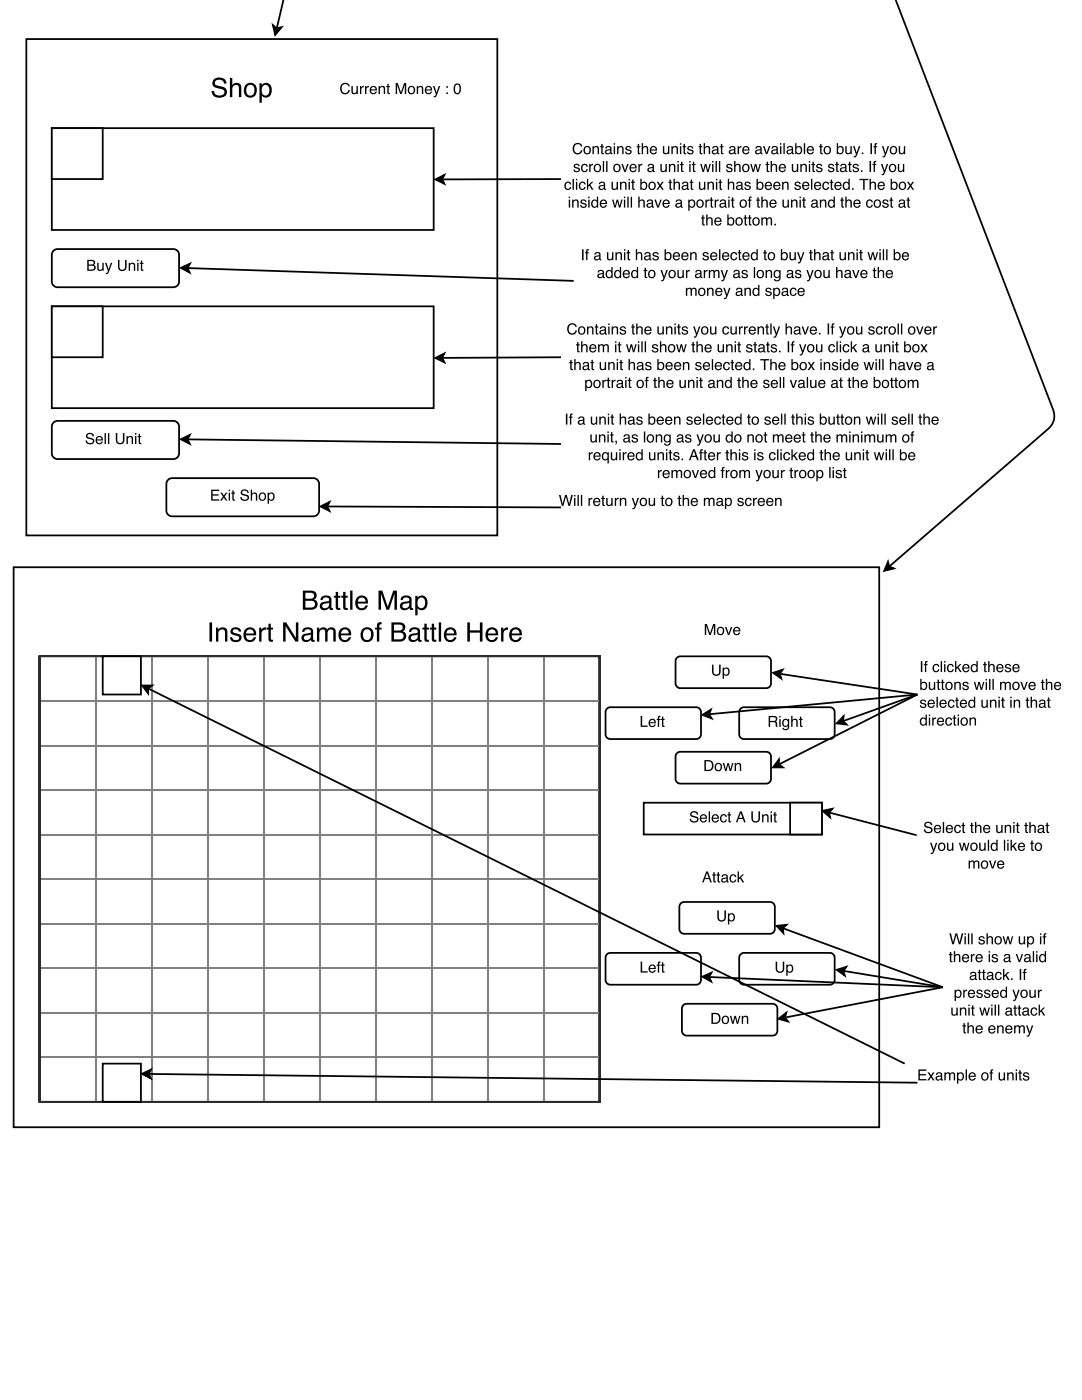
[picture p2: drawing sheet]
<svg xmlns="http://www.w3.org/2000/svg" width="216mm" height="279mm" viewBox="0 0 216 279" stroke-linecap="round" stroke-linejoin="round" font-family="sans-serif">
<path d="M5.3 7.8h93.9v99.1h-93.9z" fill="none" stroke="#000" stroke-width=".35"/>
<path d="M42.7 15.8a1.48 1.48 0 0 1 2.5 .9h-.5a.95 .95 0 0 0-.9-.8 .95 .95 0 0 0-.9 .7v.1a3.4 3.4 0 0 0 1.9 .7 1.11 1.11 0 0 1 .4 1.3 1.11 1.11 0 0 1-1.2 .8 1.41 1.41 0 0 1-1.8-1.3h.5a1.07 1.07 0 0 0 1 .9 1.07 1.07 0 0 0 1.1-.7l-.1-.3-.3-.2a2.71 2.71 0 0 1-2-1 1.14 1.14 0 0 1 .3-1.1zM45.9 15.5h.4v1.5a.98 .98 0 0 1 1.2-.4 .98 .98 0 0 1 .7 1v1.8h-.5v-1.8a.69 .69 0 0 0-.9-.6 .69 .69 0 0 0-.5 .9v1.5h-.4zM49.5 17.1a1.18 1.18 0 0 0 .5 2 1.19 1.19 0 0 0 .6-1.8 .78 .78 0 0 0-1.1-.2zM49 16.9a1.36 1.36 0 0 1 1.8-.1 1.36 1.36 0 0 1 .4 1.8 1.32 1.32 0 0 1-1.7 .8 1.32 1.32 0 0 1-.8-1.7zM52.5 17.2a1.41 1.41 0 0 0 .2 1.8 1.04 1.04 0 0 0 1-.5 1.04 1.04 0 0 0 0-1.1 .7 .7 0 0 0-1.2-.2zM51.8 16.6h.4v.4a1.13 1.13 0 0 1 1.4-.4 1.13 1.13 0 0 1 .6 1.3 1.17 1.17 0 0 1-.5 1.4 1.17 1.17 0 0 1-1.5-.2v1.4h-.4z" fill="#000"/>
<path d="M10.3 25.6h76.2v20.3h-76.2z" fill="#fff"/>
<path d="M10.3 25.6h76.2v20.3h-76.2z" fill="none" stroke="#000" stroke-width=".35"/>
<path d="M10.3 61.1h76.2v20.4h-76.2z" fill="#fff"/>
<path d="M10.3 61.1h76.2v20.4h-76.2z" fill="none" stroke="#000" stroke-width=".35"/>
<path d="M10.3 61.1h10.2v10.2h-10.2z" fill="#fff"/>
<path d="M10.3 61.1h10.2v10.2h-10.2z" fill="none" stroke="#000" stroke-width=".35"/>
<path d="M10.3 25.6h10.2v10.1h-10.2z" fill="#fff"/>
<path d="M10.3 25.6h10.2v10.1h-10.2z" fill="none" stroke="#000" stroke-width=".35"/>
<path d="M10.8 49.9l.7-.2h23.1a1.14 1.14 0 0 1 1.1 1.1v5.4a1.14 1.14 0 0 1-1.1 1.1h-23.1a1.14 1.14 0 0 1-1.2-1.1v-5.4l.1-.3z" fill="#fff"/>
<path d="M10.8 49.9l.7-.2h23.1a1.14 1.14 0 0 1 1.1 1.1v5.4a1.14 1.14 0 0 1-1.1 1.1h-23.1a1.14 1.14 0 0 1-1.2-1.1v-5.4l.1-.3z" fill="none" stroke="#000" stroke-width=".35"/>
<path d="M17.7 52.1v.7h.5a.35 .35 0 0 0 .5-.4 .35 .35 0 0 0-.5-.3zM17.7 53v.8h.6a.4 .4 0 0 0 .5-.4 .4 .4 0 0 0-.5-.4zM17.4 51.9h1a.54 .54 0 0 1 .6 .3 .54 .54 0 0 1-.3 .7 .62 .62 0 0 1 .4 .7 .62 .62 0 0 1-.8 .4h-.9zM19.4 52.5h.3v1a.41 .41 0 0 0 .5 .3 .41 .41 0 0 0 .2-.6v-.7h.3v1.5h-.3v-.2a.55 .55 0 0 1-.6 .3 .55 .55 0 0 1-.4-.6zM20.9 52.5h.3l.5 1.2 .4-1.2h.3l-.6 1.7a.53 .53 0 0 1-.7 .5v-.3h.3l.1-.3zM23.5 51.9h.3v1.3a.56 .56 0 0 0 .6 .6 .56 .56 0 0 0 .6-.6v-1.3h.3v1.2a.87 .87 0 0 1-.9 1 .87 .87 0 0 1-.9-1zM25.7 52.5h.2v.2a.57 .57 0 0 1 .7-.3 .57 .57 0 0 1 .4 .6v1h-.3v-1a.39 .39 0 0 0-.5-.3 .39 .39 0 0 0-.3 .5v.8h-.2zM27.4 52.5h.2v1.5h-.2zM27.4 51.9h.2v.3h-.2zM28.1 52h.3v.5h.2v.2h-.2v1l.2 .1v.2a.38 .38 0 0 1-.5-.3v-1h-.2v-.2h.2z" fill="#000"/>
<path d="M10.8 84.2l.7-.2h23.1a1.14 1.14 0 0 1 1.1 1.1v5.4a1.14 1.14 0 0 1-1.1 1.1h-23.1a1.14 1.14 0 0 1-1.2-1.1v-5.4l.1-.3z" fill="#fff"/>
<path d="M10.8 84.2l.7-.2h23.1a1.14 1.14 0 0 1 1.1 1.1v5.4a1.14 1.14 0 0 1-1.1 1.1h-23.1a1.14 1.14 0 0 1-1.2-1.1v-5.4l.1-.3z" fill="none" stroke="#000" stroke-width=".35"/>
<path d="M17.4 86.6a.86 .86 0 0 1 1.4 .5h-.3a.51 .51 0 0 0-.6-.5 .51 .51 0 0 0-.4 .5l.5 .3a.69 .69 0 0 1 .8 .6 .69 .69 0 0 1-.9 .7l-.4-.1-.3-.3-.1-.4h.3a.58 .58 0 0 0 .5 .5 .58 .58 0 0 0 .6-.5l-.7-.3a.59 .59 0 0 1-.6-.4 .59 .59 0 0 1 .2-.6zM19.3 87.2a.73 .73 0 0 1 .9-.1 .73 .73 0 0 1 .3 .8h-1.1a.45 .45 0 0 0 .3 .5 .45 .45 0 0 0 .5-.3h.3a.78 .78 0 0 1-1.1 .5 .78 .78 0 0 1-.2-1.2zM19.5 87.4l-.1 .3h.9l-.3-.5zM20.9 86.4h.2v2.2h-.2zM21.5 86.4h.3v2.2h-.3zM23.1 86.4h.3v1.4a.56 .56 0 0 0 .6 .6 .56 .56 0 0 0 .5-.6v-1.4h.3v1.3a.87 .87 0 0 1-.8 1 .87 .87 0 0 1-.9-1zM25.2 87h.3v.3a.57 .57 0 0 1 .7-.3 .57 .57 0 0 1 .3 .6v1h-.2v-1a.39 .39 0 0 0-.5-.3 .39 .39 0 0 0-.3 .5v.8h-.3zM26.9 87h.3v1.6h-.3zM26.9 86.4h.3v.3h-.3zM27.7 86.6h.2v.4h.3v.2h-.3v1.1l.3 .1v.2a.38 .38 0 0 1-.5-.3v-1.1h-.2v-.2h.2z" fill="#000"/>
<path d="M33.4 95.9l.6-.4 .3-.1h28.2a1.14 1.14 0 0 1 1.2 1.2v5.3a1.14 1.14 0 0 1-1.2 1.1h-28.2a1.14 1.14 0 0 1-1.1-1.1v-5.3z" fill="#fff"/>
<g fill="none" stroke="#000" stroke-width=".35">
<path d="M56.6 0l-1.4 5.7M54.5 5l.7 .7 1-.3-1.3 1.6zM86.9 35.8l1.8-.9-.5 .9 .5 .9zM111.9 35.7l-23.7 .1M36.1 53.5l1.8-.9-.5 .9 .4 .9zM37.4 53.5l77.1 2.6M86.9 71.4l1.8-.9-.5 .9 .5 .9zM111.9 71.3l-23.7 .1M33.4 95.9l.6-.4 .3-.1h28.2a1.14 1.14 0 0 1 1.2 1.2v5.3a1.14 1.14 0 0 1-1.2 1.1h-28.2a1.14 1.14 0 0 1-1.1-1.1v-5.3zM36.1 87.7l1.8-.9-.5 .9 .5 .9zM37.4 87.7l74.5 .9M64 101.1l1.7-.9-.4 .9 .4 .9z"/>
<path d="M65.3 101.1l46.6 .2"/>
</g>
<g fill="#000">
<path d="M54.5 5l.7 .7 1-.3-1.3 1.6zM86.9 35.8l1.8-.9-.5 .9 .5 .9zM36.1 53.5l1.8-.9-.5 .9 .4 .9zM86.9 71.4l1.8-.9-.5 .9 .5 .9zM36.1 87.7l1.8-.9-.5 .9 .5 .9zM64 101.1l1.7-.9-.4 .9 .4 .9z"/>
<path d="M113.5 39.8h.3v1.6h-.3zM113.5 39.2h.3v.3h-.3zM114.2 39.8h.2v.3a.57 .57 0 0 1 .7-.3 .57 .57 0 0 1 .4 .6v1h-.3v-1a.39 .39 0 0 0-.5-.3 .39 .39 0 0 0-.3 .5v.8h-.2zM116 39.9a.64 .64 0 0 1 1 .4h-.2a.34 .34 0 0 0-.4-.3 .34 .34 0 0 0-.3 .3l.1 .1a.76 .76 0 0 1 .8 .8 .69 .69 0 0 1-.7 .3 .69 .69 0 0 1-.5-.6h.2a.39 .39 0 0 0 .4 .4 .39 .39 0 0 0 .4-.4l-.1-.1a.76 .76 0 0 1-.9-.7zM117.4 39.8h.3v1.6h-.3zM117.4 39.2h.3v.3h-.3zM118.4 40.2a.55 .55 0 0 0-.1 .7 .55 .55 0 0 0 .7 .2 .55 .55 0 0 0 .1-.8 .55 .55 0 0 0-.7-.1zM118.3 39.9l.5-.1 .3 .2v-.8h.3v2.2h-.3v-.2a.73 .73 0 0 1-1 .1 .73 .73 0 0 1-.1-1.1zM119.9 40a.73 .73 0 0 1 .9-.1 .73 .73 0 0 1 .3 .8h-1.1a.45 .45 0 0 0 .3 .5 .45 .45 0 0 0 .5-.3h.3a.78 .78 0 0 1-1.1 .5 .78 .78 0 0 1-.2-1.2zM120.1 40.2l-.1 .3h.8l-.2-.4zM122.1 39.8h.3l.3 1.3 .3-1.3h.3l.3 1.3 .4-1.3h.2l-.4 1.6h-.3l-.3-1.2-.3 1.2h-.3zM124.5 39.8h.3v1.6h-.3zM124.5 39.2h.3v.3h-.3zM125.2 39.2h.2v2.2h-.2zM125.8 39.2h.3v2.2h-.3zM127.4 39.2h.2v.9a.56 .56 0 0 1 .7-.3 .56 .56 0 0 1 .4 .6v1h-.3v-1a.39 .39 0 0 0-.5-.4 .39 .39 0 0 0-.3 .6v.8h-.2zM129.3 40.9a.38 .38 0 0 0 .5 .3 .38 .38 0 0 0 .2-.6zM129.2 40a.71 .71 0 0 1 1.1 .2v1h.2v.2l-.1 .1a.45 .45 0 0 0-.7 0 .49 .49 0 0 1-.7-.4 .49 .49 0 0 1 .5-.6l.5-.1a.36 .36 0 0 0-.3-.4 .36 .36 0 0 0-.4 .3h-.2zM130.6 39.8h.3l.4 1.3 .5-1.3h.2l-.6 1.6h-.2zM132.4 40a.73 .73 0 0 1 .9-.1 .73 .73 0 0 1 .3 .8h-1.1a.45 .45 0 0 0 .3 .5 .45 .45 0 0 0 .6-.3h.2a.78 .78 0 0 1-1.1 .5 .78 .78 0 0 1-.2-1.2zM132.6 40.2l-.1 .3h.9l-.3-.4zM135.1 40.9a.38 .38 0 0 0 .4 .3 .38 .38 0 0 0 .2-.6zM134.9 40a.71 .71 0 0 1 1.2 .2v1h.1v.2l-.1 .1a.45 .45 0 0 0-.7 0 .49 .49 0 0 1-.7-.4 .49 .49 0 0 1 .5-.6l.6-.1a.36 .36 0 0 0-.3-.4 .36 .36 0 0 0-.4 .3h-.3zM137.7 40.2a.56 .56 0 0 0-.1 .7 .56 .56 0 0 0 .7 .2 .56 .56 0 0 0 .2-.7 .56 .56 0 0 0-.8-.2zM137.3 39.8h.3v.3a.7 .7 0 0 1 1-.1 .7 .7 0 0 1 .1 .9 .62 .62 0 0 1-.4 .6 .62 .62 0 0 1-.7-.2v.8h-.3zM139.3 40.2a.56 .56 0 0 0 0 .8 .56 .56 0 0 0 .7 .1 .55 .55 0 0 0 .1-.8 .55 .55 0 0 0-.8-.1zM139.1 40a.78 .78 0 0 1 1.2 .1 .78 .78 0 0 1-.2 1.1 .78 .78 0 0 1-1.1-.1v-.7zM140.8 39.8h.2v.3l.3-.3h.2v.3a.43 .43 0 0 0-.5 .4v.9h-.2zM141.8 39.4h.3v.4h.2v.3h-.2v1l.2 .1v.2a.38 .38 0 0 1-.5-.3v-1h-.2v-.3h.2zM142.6 39.8h.3v.3l.2-.3h.3v.3a.43 .43 0 0 0-.5 .4v.9h-.3zM143.9 40.9a.38 .38 0 0 0 .4 .3 .38 .38 0 0 0 .2-.6zM143.7 40a.71 .71 0 0 1 1.2 .2v1h.1v.2l-.1 .1a.45 .45 0 0 0-.7 0 .49 .49 0 0 1-.7-.4 .49 .49 0 0 1 .5-.6l.6-.1a.36 .36 0 0 0-.3-.4 .36 .36 0 0 0-.4 .3h-.3zM145.3 39.8h.3v1.6h-.3zM145.3 39.2h.3v.3h-.3zM146 39.4h.3v.4h.3v.3h-.3v1l.3 .1v.2a.38 .38 0 0 1-.6-.3v-1h-.2v-.3h.2zM148 40.2a.56 .56 0 0 0-.1 .8 .56 .56 0 0 0 .8 .1 .55 .55 0 0 0 0-.8 .55 .55 0 0 0-.7-.1zM147.8 40a.78 .78 0 0 1 1.1 .1 .78 .78 0 0 1-.1 1.1 .78 .78 0 0 1-1.1-.1l-.1-.7zM149.5 39.3l.5-.1v.3l-.3 .1v.2h.3v.3h-.3v1.3h-.3v-1.3h-.2v-.3h.2zM151.1 39.4h.3v.4h.2v.3h-.2v1l.2 .1v.2a.38 .38 0 0 1-.5-.3v-1h-.2v-.3h.2zM151.9 39.2h.3v.9a.56 .56 0 0 1 .6-.3 .56 .56 0 0 1 .4 .6v1h-.3v-1a.39 .39 0 0 0-.4-.4 .39 .39 0 0 0-.3 .6v.8h-.3zM153.7 40a.73 .73 0 0 1 .9-.1 .73 .73 0 0 1 .4 .8h-1.2a.45 .45 0 0 0 .3 .5 .45 .45 0 0 0 .6-.3h.2a.78 .78 0 0 1-1.1 .5 .78 .78 0 0 1-.2-1.2zM153.9 40.2l-.1 .3h.9l-.3-.4zM156.1 39.8h.3v1.1a.41 .41 0 0 0 .6 .3 .41 .41 0 0 0 .1-.6v-.8h.3v1.6h-.2v-.2a.55 .55 0 0 1-.7 .3 .55 .55 0 0 1-.4-.6zM157.8 39.8h.3v.3a.57 .57 0 0 1 .6-.3 .57 .57 0 0 1 .4 .6v1h-.2v-1a.39 .39 0 0 0-.5-.3 .39 .39 0 0 0-.3 .5v.8h-.3zM159.5 39.8h.3v1.6h-.3zM159.5 39.2h.3v.3h-.3zM160.3 39.4h.2v.4h.3v.3h-.3v1l.3 .1v.2a.38 .38 0 0 1-.5-.3v-1h-.3v-.3h.3zM162.1 40.9a.38 .38 0 0 0 .5 .3 .38 .38 0 0 0 .2-.6zM162 40a.71 .71 0 0 1 1.2 .2v1h.1v.2l-.1 .1a.45 .45 0 0 0-.7 0 .49 .49 0 0 1-.7-.4 .49 .49 0 0 1 .5-.6l.6-.1a.36 .36 0 0 0-.4-.4 .36 .36 0 0 0-.3 .3h-.3zM163.6 39.8h.2v.3a.57 .57 0 0 1 .7-.3 .57 .57 0 0 1 .4 .6v1h-.3v-1a.39 .39 0 0 0-.5-.3 .39 .39 0 0 0-.2 .5v.8h-.3zM165.6 40.2a.55 .55 0 0 0-.1 .7 .55 .55 0 0 0 .7 .2 .55 .55 0 0 0 .1-.8 .55 .55 0 0 0-.7-.1zM165.5 39.9l.5-.1 .3 .2v-.8h.3v2.2h-.3v-.2a.73 .73 0 0 1-1 .1 .73 .73 0 0 1-.1-1.1zM167.9 39.4h.2v.4h.3v.3h-.3v1l.3 .1v.2a.38 .38 0 0 1-.5-.3v-1h-.2v-.3h.2zM168.7 39.2h.2v.9a.56 .56 0 0 1 .7-.3 .56 .56 0 0 1 .4 .6v1h-.3v-1a.39 .39 0 0 0-.5-.4 .39 .39 0 0 0-.3 .6v.8h-.2zM170.5 40a.73 .73 0 0 1 .9-.1 .73 .73 0 0 1 .3 .8h-1.1a.45 .45 0 0 0 .3 .5 .45 .45 0 0 0 .5-.3h.3a.78 .78 0 0 1-1.1 .5 .78 .78 0 0 1-.2-1.2zM170.7 40.2l-.1 .3h.9l-.3-.4zM173 40a.65 .65 0 0 1 .7-.2 .65 .65 0 0 1 .5 .6h-.3a.44 .44 0 0 0-.6-.3 .44 .44 0 0 0-.2 .6 .42 .42 0 0 0 .3 .5 .42 .42 0 0 0 .5-.3h.3a.72 .72 0 0 1-1 .5 .72 .72 0 0 1-.4-1zM174.7 40.2a.56 .56 0 0 0 0 .8 .56 .56 0 0 0 .7 .1 .55 .55 0 0 0 .1-.8 .55 .55 0 0 0-.8-.1zM174.5 40a.78 .78 0 0 1 1.1 .1 .78 .78 0 0 1-.1 1.1 .78 .78 0 0 1-1.1-.1l-.1-.7zM176.2 39.9a.64 .64 0 0 1 1.1 .4h-.3a.34 .34 0 0 0-.3-.3 .34 .34 0 0 0-.3 .3v.1a.76 .76 0 0 1 .9 .8 .69 .69 0 0 1-.7 .3 .69 .69 0 0 1-.6-.6h.3a.39 .39 0 0 0 .4 .4 .39 .39 0 0 0 .4-.4l-.1-.1a.76 .76 0 0 1-.9-.7zM177.7 39.4h.3v.4h.2v.3h-.2v1l.2 .1v.2a.38 .38 0 0 1-.5-.3v-1h-.2v-.3h.2zM179.6 40.9a.38 .38 0 0 0 .5 .3 .38 .38 0 0 0 .2-.6zM179.4 40a.71 .71 0 0 1 1.2 .2v1h.2v.2l-.2 .1a.45 .45 0 0 0-.7 0 .49 .49 0 0 1-.6-.4 .49 .49 0 0 1 .5-.6l.5-.1a.36 .36 0 0 0-.3-.4 .36 .36 0 0 0-.4 .3h-.3zM181.1 39.4h.3v.4h.2v.3h-.2v1l.2 .1v.2a.38 .38 0 0 1-.5-.3v-1h-.2v-.3h.2z"/>
<path d="M112.8 36.5a.65 .65 0 0 1 .7-.2 .65 .65 0 0 1 .5 .5h-.3a.44 .44 0 0 0-.6-.3 .44 .44 0 0 0-.2 .6 .42 .42 0 0 0 .3 .6 .42 .42 0 0 0 .5-.4h.3a.72 .72 0 0 1-1 .6 .72 .72 0 0 1-.4-1zM114.3 35.7h.2v2.2h-.2zM114.9 36.3h.3v1.6h-.3zM114.9 35.7h.3v.3h-.3zM115.7 36.5a.65 .65 0 0 1 .7-.2 .65 .65 0 0 1 .5 .5h-.3a.44 .44 0 0 0-.6-.3 .44 .44 0 0 0-.2 .6 .42 .42 0 0 0 .3 .6 .42 .42 0 0 0 .5-.4h.3a.72 .72 0 0 1-1 .6 .72 .72 0 0 1-.4-1zM117.1 35.7h.3v1.3l.7-.7h.3l-.6 .6 .6 1h-.3l-.5-.8-.2 .2v.6h-.3zM119.7 37.3a.38 .38 0 0 0 .5 .4 .38 .38 0 0 0 .2-.6zM119.6 36.5a.71 .71 0 0 1 1.1 .2v.9l.2 .1v.2h-.1a.45 .45 0 0 0-.7 0 .49 .49 0 0 1-.7-.4 .49 .49 0 0 1 .5-.5l.6-.2a.36 .36 0 0 0-.4-.4 .36 .36 0 0 0-.4 .4h-.2zM122 36.3h.3v1a.41 .41 0 0 0 .5 .4 .41 .41 0 0 0 .2-.6v-.8h.3v1.6h-.2v-.3a.55 .55 0 0 1-.7 .3 .55 .55 0 0 1-.4-.5zM123.7 36.3h.3v.2a.57 .57 0 0 1 .6-.2 .57 .57 0 0 1 .4 .6v1h-.3v-1a.39 .39 0 0 0-.4-.4 .39 .39 0 0 0-.3 .5v.9h-.3zM125.4 36.3h.3v1.6h-.3zM125.4 35.7h.3v.3h-.3zM126.1 35.8h.3v.5h.3v.2h-.3v1l.3 .2v.2a.38 .38 0 0 1-.6-.3v-1.1h-.2v-.2h.2zM127.8 35.7h.2v.8a.7 .7 0 0 1 .9-.1 .7 .7 0 0 1 .2 .9 .63 .63 0 0 1-.4 .6 .63 .63 0 0 1-.7-.2v.2h-.2zM128.1 36.6a.55 .55 0 0 0-.1 .8 .55 .55 0 0 0 .8 .1 .56 .56 0 0 0 0-.7 .56 .56 0 0 0-.7-.2zM129.8 36.7a.56 .56 0 0 0-.1 .7 .56 .56 0 0 0 .8 .1 .55 .55 0 0 0 0-.8 .55 .55 0 0 0-.7 0zM129.6 36.5a.78 .78 0 0 1 1.1 .1 .78 .78 0 0 1-.1 1.1 .78 .78 0 0 1-1.1-.2l-.1-.6zM131 36.3h.4l.3 .5 .4-.5h.3l-.5 .8 .6 .8h-.4l-.4-.6-.4 .6h-.3l.6-.8zM133.6 35.8h.3v.5h.2v.2h-.2v1l.2 .2v.2a.38 .38 0 0 1-.5-.3v-1.1h-.2v-.2h.2zM134.4 35.7h.3v.8a.56 .56 0 0 1 .6-.2 .56 .56 0 0 1 .4 .6v1h-.3v-1a.39 .39 0 0 0-.5-.4 .39 .39 0 0 0-.2 .5v.9h-.3zM136.3 37.3a.38 .38 0 0 0 .5 .4 .38 .38 0 0 0 .2-.6zM136.2 36.5a.71 .71 0 0 1 1.1 .2v.9l.2 .1v.2h-.1a.45 .45 0 0 0-.7 0 .49 .49 0 0 1-.7-.4 .49 .49 0 0 1 .5-.5l.6-.2a.36 .36 0 0 0-.4-.4 .36 .36 0 0 0-.4 .4h-.2zM137.8 35.8h.3v.5h.3v.2h-.3v1l.3 .2v.2a.38 .38 0 0 1-.6-.3v-1.1h-.2v-.2h.2zM139.5 36.3h.2v1a.41 .41 0 0 0 .6 .4 .41 .41 0 0 0 .2-.6v-.8h.2v1.6h-.2v-.3a.55 .55 0 0 1-.6 .3 .55 .55 0 0 1-.4-.5zM141.2 36.3h.2v.2a.57 .57 0 0 1 .7-.2 .57 .57 0 0 1 .4 .6v1h-.3v-1a.39 .39 0 0 0-.5-.4 .39 .39 0 0 0-.3 .5v.9h-.2zM142.9 36.3h.2v1.6h-.2zM142.9 35.7h.2v.3h-.2zM143.6 35.8h.3v.5h.2v.2h-.2v1l.2 .2v.2a.38 .38 0 0 1-.5-.3v-1.1h-.2v-.2h.2zM145.2 35.7h.3v.8a.56 .56 0 0 1 .6-.2 .56 .56 0 0 1 .4 .6v1h-.3v-1a.39 .39 0 0 0-.4-.4 .39 .39 0 0 0-.3 .5v.9h-.3zM147.2 37.3a.38 .38 0 0 0 .4 .4 .38 .38 0 0 0 .2-.6zM147 36.5a.71 .71 0 0 1 1.2 .2v.9l.1 .1v.2h-.1a.45 .45 0 0 0-.7 0 .49 .49 0 0 1-.7-.4 .49 .49 0 0 1 .5-.5l.6-.2a.36 .36 0 0 0-.3-.4 .36 .36 0 0 0-.4 .4h-.3zM148.7 36.4a.64 .64 0 0 1 1.1 .3h-.3a.34 .34 0 0 0-.3-.2 .34 .34 0 0 0-.3 .3 .76 .76 0 0 1 .9 .8 .69 .69 0 0 1-.7 .3 .69 .69 0 0 1-.6-.5h.3a.39 .39 0 0 0 .4 .3 .39 .39 0 0 0 .3-.3v-.1a.76 .76 0 0 1-.9-.8zM151 35.7h.2v.8a.7 .7 0 0 1 .9-.1 .7 .7 0 0 1 .2 .9 .63 .63 0 0 1-.4 .6 .63 .63 0 0 1-.7-.2v.2h-.2zM151.3 36.6a.55 .55 0 0 0-.1 .8 .55 .55 0 0 0 .8 .1 .56 .56 0 0 0 0-.7 .56 .56 0 0 0-.7-.2zM152.8 36.5a.73 .73 0 0 1 .9-.2 .73 .73 0 0 1 .3 .9h-1.1a.45 .45 0 0 0 .3 .5 .45 .45 0 0 0 .6-.3h.2a.78 .78 0 0 1-1.1 .4 .78 .78 0 0 1-.2-1.1zM153 36.6l-.1 .4h.9l-.3-.5zM154.5 36.5a.73 .73 0 0 1 .9-.2 .73 .73 0 0 1 .3 .9h-1.1a.45 .45 0 0 0 .3 .5 .45 .45 0 0 0 .5-.3h.3a.78 .78 0 0 1-1.1 .4 .78 .78 0 0 1-.2-1.1zM154.7 36.6l-.1 .4h.9l-.3-.5zM156.1 36.3h.2v.2a.57 .57 0 0 1 .7-.2 .57 .57 0 0 1 .4 .6v1h-.3v-1a.39 .39 0 0 0-.5-.4 .39 .39 0 0 0-.3 .5v.9h-.2zM158.7 36.4a.64 .64 0 0 1 1.1 .3h-.3a.34 .34 0 0 0-.3-.2 .34 .34 0 0 0-.4 .3h.1a.76 .76 0 0 1 .9 .8 .69 .69 0 0 1-.7 .3 .69 .69 0 0 1-.6-.5h.3a.39 .39 0 0 0 .4 .3 .39 .39 0 0 0 .3-.3v-.1a.76 .76 0 0 1-.9-.8zM160.2 36.5a.73 .73 0 0 1 .9-.2 .73 .73 0 0 1 .4 .9h-1.2a.45 .45 0 0 0 .4 .5 .45 .45 0 0 0 .5-.3h.3a.78 .78 0 0 1-1.1 .4 .78 .78 0 0 1-.3-1.1zM160.5 36.6l-.2 .4h.9l-.3-.5zM161.8 35.7h.3v2.2h-.3zM162.6 36.5a.73 .73 0 0 1 .9-.2 .73 .73 0 0 1 .4 .9h-1.2a.45 .45 0 0 0 .3 .5 .45 .45 0 0 0 .6-.3h.2a.78 .78 0 0 1-1.1 .4 .78 .78 0 0 1-.2-1.1zM162.8 36.6l-.1 .4h.9l-.3-.5zM164.3 36.5a.65 .65 0 0 1 .7-.2 .65 .65 0 0 1 .4 .5h-.2a.44 .44 0 0 0-.6-.3 .44 .44 0 0 0-.2 .6 .42 .42 0 0 0 .3 .6 .42 .42 0 0 0 .5-.4h.2a.72 .72 0 0 1-.9 .6 .72 .72 0 0 1-.4-1zM165.8 35.8h.2v.5h.3v.2h-.3v1l.3 .2v.2a.38 .38 0 0 1-.5-.3v-1.1h-.2v-.2h.2zM166.7 36.5a.73 .73 0 0 1 .9-.2 .73 .73 0 0 1 .3 .9h-1.1a.45 .45 0 0 0 .3 .5 .45 .45 0 0 0 .5-.3h.3a.78 .78 0 0 1-1.1 .4 .78 .78 0 0 1-.2-1.1zM166.9 36.6l-.1 .4h.9l-.3-.5zM168.6 36.6a.55 .55 0 0 0-.1 .8 .55 .55 0 0 0 .7 .1 .55 .55 0 0 0 .1-.7 .55 .55 0 0 0-.7-.2zM168.5 36.4l.5-.1 .3 .2v-.8h.3v2.2h-.3v-.2a.73 .73 0 0 1-1 0 .73 .73 0 0 1-.1-1zM170 37.5h.3v.4h-.3zM171.5 35.7h1.8v.2h-.8v2h-.3v-2h-.7zM173.5 35.7h.3v.8a.56 .56 0 0 1 .6-.2 .56 .56 0 0 1 .4 .6v1h-.3v-1a.39 .39 0 0 0-.4-.4 .39 .39 0 0 0-.3 .5v.9h-.3zM175.3 36.5a.73 .73 0 0 1 .9-.2 .73 .73 0 0 1 .4 .9h-1.2a.45 .45 0 0 0 .3 .5 .45 .45 0 0 0 .6-.3h.2a.78 .78 0 0 1-1.1 .4 .78 .78 0 0 1-.2-1.1zM175.5 36.6l-.1 .4h.9l-.3-.5zM177.7 35.7h.3v.8a.7 .7 0 0 1 .9-.1 .7 .7 0 0 1 .2 .9 .63 .63 0 0 1-.4 .6 .63 .63 0 0 1-.7-.2v.2h-.3zM178.1 36.6a.55 .55 0 0 0-.1 .8 .55 .55 0 0 0 .7 .1 .56 .56 0 0 0 .1-.7 .56 .56 0 0 0-.7-.2zM179.7 36.7a.56 .56 0 0 0 0 .7 .56 .56 0 0 0 .7 .1 .55 .55 0 0 0 .1-.8 .55 .55 0 0 0-.8 0zM179.5 36.5a.78 .78 0 0 1 1.1 .1 .78 .78 0 0 1-.1 1.1 .78 .78 0 0 1-1.1-.2l-.1-.6zM181 36.3h.3l.4 .5 .4-.5h.3l-.6 .8 .6 .8h-.3l-.4-.6-.4 .6h-.4l.6-.8z"/>
<path d="M114.6 32.8a.64 .64 0 0 1 1.1 .4h-.3a.34 .34 0 0 0-.3-.3 .34 .34 0 0 0-.3 .3v.1a.76 .76 0 0 1 .9 .8 .69 .69 0 0 1-.7 .3 .69 .69 0 0 1-.6-.6h.3a.39 .39 0 0 0 .4 .4 .39 .39 0 0 0 .3-.4v-.1a.76 .76 0 0 1-.9-.7zM116.1 32.9a.65 .65 0 0 1 .7-.2 .65 .65 0 0 1 .5 .6h-.3a.44 .44 0 0 0-.6-.4 .44 .44 0 0 0-.2 .7 .42 .42 0 0 0 .3 .5 .42 .42 0 0 0 .5-.3h.3a.72 .72 0 0 1-.9 .5 .72 .72 0 0 1-.4-1zM117.6 32.7h.2v.3l.3-.3h.2v.3a.43 .43 0 0 0-.5 .4v.9h-.2zM118.9 33.1a.56 .56 0 0 0-.1 .8 .56 .56 0 0 0 .8 0 .55 .55 0 0 0 0-.7 .55 .55 0 0 0-.7-.1zM118.7 32.9a.78 .78 0 0 1 1.1 .1 .78 .78 0 0 1-.1 1.1 .78 .78 0 0 1-1.1-.1l-.1-.7zM120.3 32.1h.2v2.2h-.2zM121 32.1h.2v2.2h-.2zM122.7 33.1a.56 .56 0 0 0 0 .8 .56 .56 0 0 0 .8 0 .55 .55 0 0 0 0-.7 .55 .55 0 0 0-.8-.1zM122.6 32.9a.78 .78 0 0 1 1.1 .1 .78 .78 0 0 1-.2 1.1 .78 .78 0 0 1-1.1-.1v-.7zM124 32.7h.3l.4 1.3 .5-1.3h.3l-.6 1.6h-.3zM125.8 32.9a.73 .73 0 0 1 .9-.1 .73 .73 0 0 1 .3 .8h-1.1a.45 .45 0 0 0 .3 .5 .45 .45 0 0 0 .6-.3h.2a.78 .78 0 0 1-1.1 .5 .78 .78 0 0 1-.2-1.2zM126 33.1l-.1 .3h.9l-.3-.5zM127.4 32.7h.2v.3l.3-.3h.3v.3a.43 .43 0 0 0-.5 .4v.9h-.3zM129.5 33.8a.38 .38 0 0 0 .5 .3 .38 .38 0 0 0 .2-.6zM129.3 32.9a.71 .71 0 0 1 1.2 .2v1h.2v.2l-.2 .1a.45 .45 0 0 0-.7 0 .49 .49 0 0 1-.6-.4 .49 .49 0 0 1 .5-.6l.5-.1a.36 .36 0 0 0-.3-.4 .36 .36 0 0 0-.4 .3h-.3zM131.8 32.7h.2v1.1a.41 .41 0 0 0 .6 .3 .41 .41 0 0 0 .2-.6v-.8h.3v1.6h-.3v-.2a.55 .55 0 0 1-.6 .2 .55 .55 0 0 1-.4-.5zM133.5 32.7h.2v.3a.57 .57 0 0 1 .7-.3 .57 .57 0 0 1 .4 .6v1h-.3v-1a.39 .39 0 0 0-.5-.3 .39 .39 0 0 0-.3 .5v.8h-.2zM135.2 32.7h.2v1.6h-.2zM135.2 32.1h.2v.3h-.2zM135.9 32.3h.3v.4h.2v.2h-.2v1.1l.2 .1v.2a.38 .38 0 0 1-.5-.3v-1.1h-.2v-.2h.2zM137.5 32.7h.3v1.6h-.3zM137.5 32.1h.3v.3h-.3zM138.3 32.3h.2v.4h.3v.2h-.3v1.1l.3 .1v.2a.38 .38 0 0 1-.5-.3v-1.1h-.3v-.2h.3zM139.7 32.7h.3l.3 1.3 .3-1.3h.3l.3 1.3 .4-1.3h.2l-.4 1.6h-.3l-.3-1.2-.3 1.2h-.3zM142.1 32.7h.3v1.6h-.3zM142.1 32.1h.3v.3h-.3zM142.8 32.1h.2v2.2h-.2zM143.5 32.1h.2v2.2h-.2zM145.1 32.8a.64 .64 0 0 1 1 .4h-.2a.34 .34 0 0 0-.4-.3 .34 .34 0 0 0-.3 .3l.1 .1a.76 .76 0 0 1 .8 .8 .69 .69 0 0 1-.7 .3 .69 .69 0 0 1-.5-.6h.2a.39 .39 0 0 0 .4 .4 .39 .39 0 0 0 .4-.4l-.1-.1a.76 .76 0 0 1-.8-.7zM146.5 32.1h.3v.8a.56 .56 0 0 1 .6-.2 .56 .56 0 0 1 .4 .6v1h-.3v-1a.39 .39 0 0 0-.5-.4 .39 .39 0 0 0-.2 .6v.8h-.3zM148.5 33.1a.56 .56 0 0 0-.1 .8 .56 .56 0 0 0 .8 0 .55 .55 0 0 0 0-.7 .55 .55 0 0 0-.7-.1zM148.3 32.9a.78 .78 0 0 1 1.1 .1 .78 .78 0 0 1-.1 1.1 .78 .78 0 0 1-1.1-.1l-.1-.7zM149.7 32.7h.3l.3 1.3 .3-1.3h.3l.3 1.3 .4-1.3h.2l-.4 1.6h-.3l-.3-1.2-.4 1.2h-.2zM153 32.3h.2v.4h.3v.2h-.3v1.1l.3 .1v.2a.38 .38 0 0 1-.5-.3v-1.1h-.2v-.2h.2zM153.8 32.1h.2v.8a.56 .56 0 0 1 .7-.2 .56 .56 0 0 1 .4 .6v1h-.3v-1a.39 .39 0 0 0-.5-.4 .39 .39 0 0 0-.3 .6v.8h-.2zM155.6 32.9a.73 .73 0 0 1 .9-.1 .73 .73 0 0 1 .3 .8h-1.1a.45 .45 0 0 0 .3 .5 .45 .45 0 0 0 .5-.3h.3a.78 .78 0 0 1-1.1 .5 .78 .78 0 0 1-.2-1.2zM155.8 33.1l-.1 .3h.9l-.3-.5zM158 32.7h.3v1.1a.41 .41 0 0 0 .5 .3 .41 .41 0 0 0 .2-.6v-.8h.3v1.6h-.3v-.2a.55 .55 0 0 1-.6 .2 .55 .55 0 0 1-.4-.5zM159.7 32.7h.2v.3a.57 .57 0 0 1 .7-.3 .57 .57 0 0 1 .4 .6v1h-.3v-1a.39 .39 0 0 0-.5-.3 .39 .39 0 0 0-.2 .5v.8h-.3zM161.4 32.7h.3v1.6h-.3zM161.4 32.1h.3v.3h-.3zM162.1 32.3h.3v.4h.2v.2h-.2v1.1l.2 .1v.2a.38 .38 0 0 1-.5-.3v-1.1h-.2v-.2h.2zM163 32.8a.64 .64 0 0 1 1.1 .4h-.3a.34 .34 0 0 0-.3-.3 .34 .34 0 0 0-.3 .3v.1a.76 .76 0 0 1 .9 .8 .69 .69 0 0 1-.7 .3 .69 .69 0 0 1-.6-.6h.3a.39 .39 0 0 0 .4 .4 .39 .39 0 0 0 .3-.4v-.1a.76 .76 0 0 1-.9-.7zM165.4 32.8a.64 .64 0 0 1 1 .4h-.2a.34 .34 0 0 0-.4-.3 .34 .34 0 0 0-.3 .3l.1 .1a.76 .76 0 0 1 .9 .8 .69 .69 0 0 1-.8 .3 .69 .69 0 0 1-.5-.6h.2a.39 .39 0 0 0 .4 .4 .39 .39 0 0 0 .4-.4l-.1-.1a.76 .76 0 0 1-.8-.7zM166.9 32.3h.2v.4h.3v.2h-.3v1.1l.3 .1v.2a.38 .38 0 0 1-.5-.3v-1.1h-.3v-.2h.3zM167.9 33.8a.38 .38 0 0 0 .5 .3 .38 .38 0 0 0 .2-.6zM167.7 32.9a.71 .71 0 0 1 1.2 .2v1h.2v.2l-.2 .1a.45 .45 0 0 0-.6 0 .49 .49 0 0 1-.7-.4 .49 .49 0 0 1 .5-.6l.5-.1a.36 .36 0 0 0-.3-.4 .36 .36 0 0 0-.4 .3h-.2zM169.4 32.3h.3v.4h.2v.2h-.2v1.1l.2 .1v.2a.38 .38 0 0 1-.5-.3v-1.1h-.2v-.2h.2zM170.3 32.8a.64 .64 0 0 1 1.1 .4h-.3a.34 .34 0 0 0-.3-.3 .34 .34 0 0 0-.4 .3l.1 .1a.76 .76 0 0 1 .9 .8 .69 .69 0 0 1-.8 .3 .69 .69 0 0 1-.5-.6h.2a.39 .39 0 0 0 .4 .4 .39 .39 0 0 0 .4-.4v-.1a.76 .76 0 0 1-.9-.7zM171.8 34h.3v.3h-.3zM173.5 32.1h.3v2.2h-.3zM174.4 32.2l.4-.1v.3l-.2 .1v.2h.2v.2h-.2v1.4h-.3v-1.4h-.2v-.2h.2zM175.8 32.7h.3l.4 1.3 .4-1.3h.3l-.6 1.7a.53 .53 0 0 1-.7 .6v-.3h.3l.2-.3zM177.7 33.1a.56 .56 0 0 0 0 .8 .56 .56 0 0 0 .8 0 .55 .55 0 0 0 0-.7 .55 .55 0 0 0-.8-.1zM177.6 32.9a.78 .78 0 0 1 1.1 .1 .78 .78 0 0 1-.2 1.1 .78 .78 0 0 1-1.1-.1v-.7zM179.2 32.7h.2v1.1a.41 .41 0 0 0 .6 .3 .41 .41 0 0 0 .2-.6v-.8h.2v1.6h-.2v-.2a.55 .55 0 0 1-.6 .2 .55 .55 0 0 1-.4-.5z"/>
<path d="M114.5 28.9a.95 .95 0 0 1 1-.4 .95 .95 0 0 1 .7 .7h-.3a.7 .7 0 0 0-.9-.4 .7 .7 0 0 0-.4 .9 .69 .69 0 0 0 .5 .8 .69 .69 0 0 0 .8-.5h.3a1.02 1.02 0 0 1-1.3 .8 1.02 1.02 0 0 1-.6-1.5zM116.8 29.5a.56 .56 0 0 0 0 .8 .56 .56 0 0 0 .7 .1 .55 .55 0 0 0 .1-.8 .55 .55 0 0 0-.8-.1zM116.6 29.4a.78 .78 0 0 1 1.1 .1 .78 .78 0 0 1-.1 1.1 .78 .78 0 0 1-1.1-.2l-.1-.6zM118.2 29.2h.3v.2a.57 .57 0 0 1 .6-.2 .57 .57 0 0 1 .4 .5v1.1h-.2v-1a.39 .39 0 0 0-.5-.4 .39 .39 0 0 0-.3 .5v.9h-.3zM120 28.7h.2v.5h.3v.2h-.3v1l.3 .2v.2a.38 .38 0 0 1-.5-.4v-1h-.2v-.2h.2zM121 30.2a.38 .38 0 0 0 .5 .4 .38 .38 0 0 0 .2-.6zM120.9 29.3a.71 .71 0 0 1 1.1 .3v.9l.2 .1v.2h-.1a.45 .45 0 0 0-.7 0 .49 .49 0 0 1-.7-.4 .49 .49 0 0 1 .5-.6l.5-.1a.36 .36 0 0 0-.3-.4 .36 .36 0 0 0-.4 .4h-.2zM122.5 29.2h.2v1.6h-.2zM122.5 28.6h.2v.3h-.2zM123.1 29.2h.3v.2a.57 .57 0 0 1 .6-.2 .57 .57 0 0 1 .4 .5v1.1h-.2v-1a.39 .39 0 0 0-.5-.4 .39 .39 0 0 0-.3 .5v.9h-.3zM124.9 29.3a.64 .64 0 0 1 1.1 .3h-.3a.34 .34 0 0 0-.3-.2 .34 .34 0 0 0-.3 .3h.1a.76 .76 0 0 1 .8 .8 .69 .69 0 0 1-.7 .3 .69 .69 0 0 1-.6-.5h.3a.39 .39 0 0 0 .4 .3 .39 .39 0 0 0 .4-.4h-.1a.76 .76 0 0 1-.9-.8zM127.3 28.7h.2v.5h.3v.2h-.3v1l.3 .2v.2a.38 .38 0 0 1-.5-.4v-1h-.3v-.2h.3zM128 28.6h.3v.8a.56 .56 0 0 1 .7-.2 .56 .56 0 0 1 .3 .5v1.1h-.2v-1a.39 .39 0 0 0-.5-.4 .39 .39 0 0 0-.3 .5v.9h-.3zM129.9 29.4a.73 .73 0 0 1 .8-.2 .73 .73 0 0 1 .4 .9h-1.2a.45 .45 0 0 0 .4 .5 .45 .45 0 0 0 .5-.3h.3a.78 .78 0 0 1-1.1 .4 .78 .78 0 0 1-.3-1.2zM130.1 29.5l-.2 .3h.9l-.3-.4zM132.3 29.2h.2v1a.41 .41 0 0 0 .6 .4 .41 .41 0 0 0 .2-.6v-.8h.3v1.6h-.3v-.3a.55 .55 0 0 1-.6 .3 .55 .55 0 0 1-.4-.5zM134 29.2h.2v.2a.57 .57 0 0 1 .7-.2 .57 .57 0 0 1 .4 .5v1.1h-.3v-1a.39 .39 0 0 0-.5-.4 .39 .39 0 0 0-.3 .5v.9h-.2zM135.7 29.2h.2v1.6h-.2zM135.7 28.6h.2v.3h-.2zM136.4 28.7h.3v.5h.2v.2h-.2v1l.2 .2v.2a.38 .38 0 0 1-.5-.4v-1h-.2v-.2h.2zM137.3 29.3a.64 .64 0 0 1 1.1 .3h-.3a.34 .34 0 0 0-.3-.2 .34 .34 0 0 0-.4 .3h.1a.76 .76 0 0 1 .9 .8 .69 .69 0 0 1-.8 .3 .69 .69 0 0 1-.5-.5h.2a.39 .39 0 0 0 .4 .3 .39 .39 0 0 0 .4-.4 .76 .76 0 0 1-.9-.8zM139.6 28.7h.3v.5h.2v.2h-.2v1l.2 .2v.2a.38 .38 0 0 1-.5-.4v-1h-.2v-.2h.2zM140.4 28.6h.3v.8a.56 .56 0 0 1 .6-.2 .56 .56 0 0 1 .4 .5v1.1h-.3v-1a.39 .39 0 0 0-.4-.4 .39 .39 0 0 0-.3 .5v.9h-.3zM142.3 30.2a.38 .38 0 0 0 .5 .4 .38 .38 0 0 0 .2-.6zM142.2 29.3a.71 .71 0 0 1 1.2 .3v.9l.1 .1v.2h-.1a.45 .45 0 0 0-.7 0 .49 .49 0 0 1-.7-.4 .49 .49 0 0 1 .5-.6l.6-.1a.36 .36 0 0 0-.4-.4 .36 .36 0 0 0-.3 .4h-.3zM143.8 28.7h.3v.5h.3v.2h-.3v1l.3 .2v.2a.38 .38 0 0 1-.6-.4v-1h-.2v-.2h.2zM145.7 30.2a.38 .38 0 0 0 .5 .4 .38 .38 0 0 0 .2-.6zM145.6 29.3a.71 .71 0 0 1 1.1 .3v.9l.2 .1v.2h-.1a.45 .45 0 0 0-.7 0 .49 .49 0 0 1-.7-.4 .49 .49 0 0 1 .5-.6l.6-.1a.36 .36 0 0 0-.4-.4 .36 .36 0 0 0-.4 .4h-.2zM147.2 29.2h.2v.2l.3-.2 .3-.1v.3a.43 .43 0 0 0-.5 .4v1h-.3zM148.3 29.4a.73 .73 0 0 1 .9-.2 .73 .73 0 0 1 .4 .9h-1.2a.45 .45 0 0 0 .3 .5 .45 .45 0 0 0 .6-.3h.2a.78 .78 0 0 1-1.1 .4 .78 .78 0 0 1-.2-1.2zM148.5 29.5l-.1 .3h.9l-.3-.4zM151 30.2a.38 .38 0 0 0 .5 .4 .38 .38 0 0 0 .2-.6zM150.8 29.3a.71 .71 0 0 1 1.2 .3v.9l.2 .1v.2h-.2a.45 .45 0 0 0-.7 0 .49 .49 0 0 1-.6-.4 .49 .49 0 0 1 .5-.6l.5-.1a.36 .36 0 0 0-.3-.4 .36 .36 0 0 0-.4 .4h-.3zM152.2 29.2h.4l.4 1.3 .4-1.3h.3l-.6 1.6h-.3zM154.2 30.2a.38 .38 0 0 0 .5 .4 .38 .38 0 0 0 .2-.6zM154 29.3a.71 .71 0 0 1 1.2 .3v.9l.2 .1v.2h-.2a.45 .45 0 0 0-.6 0 .49 .49 0 0 1-.7-.4 .49 .49 0 0 1 .5-.6l.5-.1a.36 .36 0 0 0-.3-.4 .36 .36 0 0 0-.4 .4h-.2zM155.6 29.2h.3v1.6h-.3zM155.6 28.6h.3v.3h-.3zM156.3 28.6h.3v2.2h-.3zM157.2 30.2a.38 .38 0 0 0 .5 .4 .38 .38 0 0 0 .2-.6zM157.1 29.3a.71 .71 0 0 1 1.1 .3l.1 .9 .1 .1v.2h-.1a.45 .45 0 0 0-.7 0 .49 .49 0 0 1-.7-.4 .49 .49 0 0 1 .5-.6l.6-.1a.36 .36 0 0 0-.4-.4 .36 .36 0 0 0-.4 .4h-.2zM158.7 28.6h.2v.8a.7 .7 0 0 1 1-.1 .7 .7 0 0 1 .1 .9 .63 .63 0 0 1-.4 .6 .63 .63 0 0 1-.7-.2v.2h-.2zM159 29.5a.55 .55 0 0 0-.1 .8 .55 .55 0 0 0 .8 .1 .56 .56 0 0 0 0-.7 .56 .56 0 0 0-.7-.2zM160.4 28.6h.3v2.2h-.3zM161.2 29.4a.73 .73 0 0 1 .9-.2 .73 .73 0 0 1 .3 .9h-1.1a.45 .45 0 0 0 .3 .5 .45 .45 0 0 0 .5-.3h.3a.78 .78 0 0 1-1.1 .4 .78 .78 0 0 1-.2-1.2zM161.4 29.5l-.1 .3h.8l-.2-.4zM163.7 28.7h.2v.5h.3v.2h-.3v1l.3 .2v.2a.38 .38 0 0 1-.5-.4v-1h-.3v-.2h.3zM164.7 29.5a.56 .56 0 0 0 0 .8 .56 .56 0 0 0 .7 .1 .55 .55 0 0 0 .1-.8 .55 .55 0 0 0-.8-.1zM164.5 29.4a.78 .78 0 0 1 1.1 .1 .78 .78 0 0 1-.1 1.1 .78 .78 0 0 1-1.1-.2v-.6zM167 28.6h.2v.8a.7 .7 0 0 1 .9-.1 .7 .7 0 0 1 .2 .9 .63 .63 0 0 1-.4 .6 .63 .63 0 0 1-.7-.2v.2h-.2zM167.3 29.5a.55 .55 0 0 0-.1 .8 .55 .55 0 0 0 .8 .1 .56 .56 0 0 0 0-.7 .56 .56 0 0 0-.7-.2zM168.7 29.2h.2v1a.41 .41 0 0 0 .6 .4 .41 .41 0 0 0 .2-.6v-.8h.3v1.6h-.3v-.3a.55 .55 0 0 1-.6 .3 .55 .55 0 0 1-.4-.5zM170.2 29.2h.3l.4 1.3 .5-1.3h.3l-.7 1.7a.53 .53 0 0 1-.6 .5v-.2h.2l.2-.4zM172 30.4h.3v.4h-.3zM173.7 28.6h.3v2.2h-.3zM174.6 28.7l.4-.1v.2l-.2 .2v.2h.2v.2h-.2v1.4h-.3v-1.4h-.2v-.2h.2zM176 29.2h.3l.4 1.3 .4-1.3h.3l-.6 1.7a.53 .53 0 0 1-.7 .5v-.2h.3l.1-.4zM177.9 29.5a.56 .56 0 0 0 0 .8 .56 .56 0 0 0 .7 .1 .55 .55 0 0 0 .1-.8 .55 .55 0 0 0-.8-.1zM177.7 29.4a.78 .78 0 0 1 1.1 .1 .78 .78 0 0 1-.1 1.1 .78 .78 0 0 1-1.1-.2v-.6zM179.3 29.2h.3v1a.41 .41 0 0 0 .6 .4 .41 .41 0 0 0 .1-.6v-.8h.3v1.6h-.2v-.3a.55 .55 0 0 1-.7 .3 .55 .55 0 0 1-.4-.5z"/>
<path d="M116.1 49.7h.3v2.2h-.3zM117 49.8l.5-.1v.3l-.3 .1v.2h.3v.3h-.3v1.3h-.2v-1.3h-.3v-.3h.3zM118.8 51.4a.38 .38 0 0 0 .5 .3 .38 .38 0 0 0 .2-.6zM118.7 50.5a.71 .71 0 0 1 1.1 .2v1h.2v.2l-.1 .1a.45 .45 0 0 0-.7 0 .49 .49 0 0 1-.7-.4 .49 .49 0 0 1 .5-.6l.6-.1a.36 .36 0 0 0-.4-.4 .36 .36 0 0 0-.4 .3h-.2zM121.1 50.3h.3v1.1a.41 .41 0 0 0 .5 .3 .41 .41 0 0 0 .2-.6v-.8h.3v1.6h-.3v-.2a.55 .55 0 0 1-.6 .3 .55 .55 0 0 1-.4-.6zM122.8 50.3h.3v.3a.57 .57 0 0 1 .6-.3 .57 .57 0 0 1 .4 .6v1h-.3v-1a.39 .39 0 0 0-.4-.3 .39 .39 0 0 0-.3 .5v.8h-.3zM124.5 50.3h.3v1.6h-.3zM124.5 49.7h.3v.3h-.3zM125.2 49.9h.3v.4h.3v.3h-.3v1l.3 .1v.2a.38 .38 0 0 1-.6-.3v-1h-.2v-.3h.2zM126.9 49.7h.2v.9a.56 .56 0 0 1 .7-.3 .56 .56 0 0 1 .4 .6v1h-.3v-1a.39 .39 0 0 0-.5-.4 .39 .39 0 0 0-.3 .6v.8h-.2zM128.8 51.4a.38 .38 0 0 0 .5 .3 .38 .38 0 0 0 .2-.6zM128.7 50.5a.71 .71 0 0 1 1.1 .2v1h.2v.2l-.1 .1a.45 .45 0 0 0-.7 0 .49 .49 0 0 1-.7-.4 .49 .49 0 0 1 .5-.6l.5-.1a.36 .36 0 0 0-.3-.4 .36 .36 0 0 0-.4 .3h-.2zM130.4 50.4a.64 .64 0 0 1 1 .4h-.2a.34 .34 0 0 0-.4-.3 .34 .34 0 0 0-.3 .3l.1 .1a.76 .76 0 0 1 .8 .8 .69 .69 0 0 1-.7 .3 .69 .69 0 0 1-.5-.6h.2a.39 .39 0 0 0 .4 .4 .39 .39 0 0 0 .4-.4l-.1-.1a.76 .76 0 0 1-.9-.7zM132.6 49.7h.3v.8a.7 .7 0 0 1 .9-.1 .7 .7 0 0 1 .2 .9 .63 .63 0 0 1-.4 .6 .63 .63 0 0 1-.7-.2v.2h-.3zM133 50.7a.55 .55 0 0 0-.1 .7 .55 .55 0 0 0 .7 .2 .56 .56 0 0 0 .1-.7 .56 .56 0 0 0-.7-.2zM134.4 50.5a.73 .73 0 0 1 .9-.1 .73 .73 0 0 1 .4 .8h-1.2a.45 .45 0 0 0 .4 .5 .45 .45 0 0 0 .5-.3h.3a.78 .78 0 0 1-1.1 .5 .78 .78 0 0 1-.3-1.2zM134.7 50.7l-.2 .3h.9l-.3-.4zM136.1 50.5a.73 .73 0 0 1 .9-.1 .73 .73 0 0 1 .4 .8h-1.2a.45 .45 0 0 0 .4 .5 .45 .45 0 0 0 .5-.3h.3a.78 .78 0 0 1-1.1 .5 .78 .78 0 0 1-.3-1.2zM136.4 50.7l-.2 .3h.9l-.3-.4zM137.7 50.3h.3v.3a.57 .57 0 0 1 .6-.3 .57 .57 0 0 1 .4 .6v1h-.3v-1a.39 .39 0 0 0-.4-.3 .39 .39 0 0 0-.3 .5v.8h-.3zM140.4 50.4a.64 .64 0 0 1 1 .4h-.2a.34 .34 0 0 0-.4-.3 .34 .34 0 0 0-.3 .3l.1 .1a.76 .76 0 0 1 .8 .8 .69 .69 0 0 1-.7 .3 .69 .69 0 0 1-.5-.6h.2a.39 .39 0 0 0 .4 .4 .39 .39 0 0 0 .4-.4l-.1-.1a.76 .76 0 0 1-.9-.7zM141.9 50.5a.73 .73 0 0 1 .9-.1 .73 .73 0 0 1 .3 .8h-1.1a.45 .45 0 0 0 .3 .5 .45 .45 0 0 0 .6-.3h.2a.78 .78 0 0 1-1.1 .5 .78 .78 0 0 1-.2-1.2zM142.1 50.7l-.1 .3h.9l-.3-.4zM143.5 49.7h.2v2.2h-.2zM144.3 50.5a.73 .73 0 0 1 .9-.1 .73 .73 0 0 1 .3 .8h-1.2a.45 .45 0 0 0 .4 .5 .45 .45 0 0 0 .5-.3h.3a.78 .78 0 0 1-1.1 .5 .78 .78 0 0 1-.3-1.2zM144.5 50.7l-.1 .3h.8l-.3-.4zM145.9 50.5a.65 .65 0 0 1 .7-.2 .65 .65 0 0 1 .5 .6h-.3a.44 .44 0 0 0-.5-.3 .44 .44 0 0 0-.3 .6 .42 .42 0 0 0 .3 .5 .42 .42 0 0 0 .5-.3h.3a.72 .72 0 0 1-.9 .5 .72 .72 0 0 1-.4-1zM147.4 49.9h.3v.4h.2v.3h-.2v1l.2 .1v.2a.38 .38 0 0 1-.5-.3v-1h-.2v-.3h.2zM148.3 50.5a.73 .73 0 0 1 .9-.1 .73 .73 0 0 1 .4 .8h-1.2a.45 .45 0 0 0 .3 .5 .45 .45 0 0 0 .6-.3h.3a.78 .78 0 0 1-1.2 .5 .78 .78 0 0 1-.2-1.2zM148.5 50.7l-.1 .3h.9l-.3-.4zM150.2 50.7a.55 .55 0 0 0-.1 .7 .55 .55 0 0 0 .7 .2 .55 .55 0 0 0 .1-.8 .55 .55 0 0 0-.7-.1zM150.1 50.4l.5-.1 .3 .2v-.8h.3v2.2h-.2v-.2a.73 .73 0 0 1-1.1 .1 .73 .73 0 0 1 0-1.1zM152.5 49.9h.3v.4h.2v.3h-.2v1l.2 .1v.2a.38 .38 0 0 1-.5-.3v-1h-.2v-.3h.2zM153.6 50.7a.56 .56 0 0 0-.1 .8 .56 .56 0 0 0 .8 .1 .55 .55 0 0 0 0-.8 .55 .55 0 0 0-.7-.1zM153.4 50.5a.78 .78 0 0 1 1.1 .1 .78 .78 0 0 1-.1 1.1 .78 .78 0 0 1-1.1-.1l-.1-.7zM155.8 49.7h.3v.8a.7 .7 0 0 1 .9-.1 .7 .7 0 0 1 .2 .9 .63 .63 0 0 1-.4 .6 .63 .63 0 0 1-.7-.2v.2h-.3zM156.2 50.7a.55 .55 0 0 0-.1 .7 .55 .55 0 0 0 .7 .2 .56 .56 0 0 0 .1-.7 .56 .56 0 0 0-.7-.2zM157.5 50.3h.3v1.1a.41 .41 0 0 0 .5 .3 .41 .41 0 0 0 .2-.6v-.8h.3v1.6h-.3l.1-.2a.55 .55 0 0 1-.7 .3 .55 .55 0 0 1-.4-.6zM159.1 50.3h.3l.4 1.3 .4-1.3h.3l-.6 1.8a.53 .53 0 0 1-.7 .5v-.3h.3l.1-.3zM161.6 49.9h.3v.4h.3v.3h-.3v1l.3 .1v.2a.38 .38 0 0 1-.6-.3v-1h-.2v-.3h.2zM162.4 49.7h.3v.9a.56 .56 0 0 1 .7-.3 .56 .56 0 0 1 .3 .6v1h-.2v-1a.39 .39 0 0 0-.5-.4 .39 .39 0 0 0-.3 .6v.8h-.3zM164.4 51.4a.38 .38 0 0 0 .5 .3 .38 .38 0 0 0 .2-.6zM164.2 50.5a.71 .71 0 0 1 1.2 .2v1h.2v.2l-.2 .1a.45 .45 0 0 0-.7 0 .49 .49 0 0 1-.6-.4 .49 .49 0 0 1 .5-.6l.5-.1a.36 .36 0 0 0-.3-.4 .36 .36 0 0 0-.4 .3h-.3zM165.9 49.9h.2v.4h.3v.3h-.3v1l.3 .1v.2a.38 .38 0 0 1-.5-.3v-1h-.2v-.3h.2zM167.5 50.3h.3v1.1a.41 .41 0 0 0 .5 .3 .41 .41 0 0 0 .2-.6v-.8h.3v1.6h-.3v-.2a.55 .55 0 0 1-.6 .3 .55 .55 0 0 1-.4-.6zM169.2 50.3h.3v.3a.57 .57 0 0 1 .6-.3 .57 .57 0 0 1 .4 .6v1h-.3v-1a.39 .39 0 0 0-.4-.3 .39 .39 0 0 0-.3 .5v.8h-.3zM170.9 50.3h.3v1.6h-.3zM170.9 49.7h.3v.3h-.3zM171.6 49.9h.3v.4h.3v.3h-.3v1l.3 .1v.2a.38 .38 0 0 1-.6-.3v-1h-.2v-.3h.2zM173.1 50.3h.3l.3 1.3 .3-1.3h.3l.3 1.3 .3-1.3h.3l-.4 1.6h-.3l-.3-1.2-.4 1.2h-.2zM175.5 50.3h.2v1.6h-.2zM175.5 49.7h.2v.3h-.2zM176.2 49.7h.2v2.2h-.2zM176.8 49.7h.3v2.2h-.3zM178.3 49.7h.3v.8a.7 .7 0 0 1 .9-.1 .7 .7 0 0 1 .2 .9 .63 .63 0 0 1-.4 .6 .63 .63 0 0 1-.7-.2v.2h-.3zM178.7 50.7a.55 .55 0 0 0-.1 .7 .55 .55 0 0 0 .7 .2 .56 .56 0 0 0 .1-.7 .56 .56 0 0 0-.7-.2zM180.2 50.5a.73 .73 0 0 1 .8-.1 .73 .73 0 0 1 .4 .8h-1.2a.45 .45 0 0 0 .4 .5 .45 .45 0 0 0 .5-.3h.3a.78 .78 0 0 1-1.1 .5 .78 .78 0 0 1-.3-1.2zM180.4 50.7l-.2 .3h.9l-.3-.4z"/>
<path d="M119.5 54.9a.38 .38 0 0 0 .5 .4 .38 .38 0 0 0 .2-.6zM119.3 54.1a.71 .71 0 0 1 1.2 .2v.9l.2 .1v.2h-.2a.45 .45 0 0 0-.6 0 .49 .49 0 0 1-.7-.3 .49 .49 0 0 1 .5-.6l.5-.2a.36 .36 0 0 0-.3-.3 .36 .36 0 0 0-.4 .3h-.2zM121.2 54.3a.55 .55 0 0 0-.1 .7 .55 .55 0 0 0 .8 .1 .55 .55 0 0 0 .1-.7 .55 .55 0 0 0-.8-.1zM121.1 54l.6-.1 .3 .2v-.8h.2v2.2h-.2v-.2a.73 .73 0 0 1-1 0 .73 .73 0 0 1-.1-1zM122.9 54.3a.55 .55 0 0 0-.1 .7 .55 .55 0 0 0 .8 .1 .55 .55 0 0 0 .1-.7 .55 .55 0 0 0-.8-.1zM122.8 54l.6-.1 .3 .2v-.8h.2v2.2h-.2v-.2a.73 .73 0 0 1-1 0 .73 .73 0 0 1-.1-1zM124.5 54.1a.73 .73 0 0 1 .8-.2 .73 .73 0 0 1 .4 .9h-1.2a.45 .45 0 0 0 .4 .5 .45 .45 0 0 0 .5-.3h.3a.78 .78 0 0 1-1.1 .5 .78 .78 0 0 1-.3-1.2zM124.7 54.2l-.2 .4h.9l-.3-.5zM126.3 54.3a.55 .55 0 0 0-.1 .7 .55 .55 0 0 0 .8 .1 .55 .55 0 0 0 .1-.7 .55 .55 0 0 0-.8-.1zM126.2 54l.6-.1 .3 .2v-.8h.2v2.2h-.2v-.2a.73 .73 0 0 1-1 0 .73 .73 0 0 1-.1-1zM128.6 53.4h.3v.5h.2v.2h-.2v1.1l.2 .1v.2a.38 .38 0 0 1-.5-.3v-1.1h-.2v-.2h.2zM129.7 54.3a.56 .56 0 0 0-.1 .7 .56 .56 0 0 0 .8 .1 .55 .55 0 0 0 .1-.8 .55 .55 0 0 0-.8 0zM129.5 54.1a.78 .78 0 0 1 1.1 .1 .78 .78 0 0 1-.1 1.1 .78 .78 0 0 1-1.1-.1l-.1-.7zM131.8 53.9h.3l.4 1.3 .5-1.3h.2l-.6 1.7a.53 .53 0 0 1-.7 .5v-.2h.3l.2-.4zM133.8 54.3a.56 .56 0 0 0-.1 .7 .56 .56 0 0 0 .8 .1 .55 .55 0 0 0 0-.8 .55 .55 0 0 0-.7 0zM133.6 54.1a.78 .78 0 0 1 1.1 .1 .78 .78 0 0 1-.1 1.1 .78 .78 0 0 1-1.1-.1l-.1-.7zM135.2 53.9h.2v1a.41 .41 0 0 0 .6 .4 .41 .41 0 0 0 .2-.6v-.8h.3v1.6h-.3v-.3a.55 .55 0 0 1-.6 .3 .55 .55 0 0 1-.4-.5zM136.9 53.9h.2v.3l.3-.3h.3v.2a.43 .43 0 0 0-.6 .5v.9h-.2zM139 54.9a.38 .38 0 0 0 .5 .4 .38 .38 0 0 0 .2-.6zM138.8 54.1a.71 .71 0 0 1 1.2 .2v.9l.2 .1v.2h-.2a.45 .45 0 0 0-.7 0 .49 .49 0 0 1-.6-.3 .49 .49 0 0 1 .5-.6l.5-.2a.36 .36 0 0 0-.3-.3 .36 .36 0 0 0-.4 .3h-.3zM140.4 53.9h.3v.3l.3-.3h.2v.2a.43 .43 0 0 0-.5 .5v.9h-.3zM141.4 53.9h.3v.2a.52 .52 0 0 1 .9 0 .53 .53 0 0 1 .6-.2 .53 .53 0 0 1 .4 .5v1.1h-.3v-1.3l-.3-.1-.3 .2-.1 1.2h-.2v-1.1a.36 .36 0 0 0-.5-.3 .36 .36 0 0 0-.2 .5v.9h-.3zM143.8 53.9h.3l.4 1.3 .5-1.3h.3l-.7 1.7a.53 .53 0 0 1-.7 .5v-.2h.3l.2-.4zM146.6 54.9a.38 .38 0 0 0 .5 .4 .38 .38 0 0 0 .2-.6zM146.4 54.1a.71 .71 0 0 1 1.2 .2v.9l.2 .1v.2h-.2a.45 .45 0 0 0-.7 0 .49 .49 0 0 1-.6-.3 .49 .49 0 0 1 .5-.6l.5-.2a.36 .36 0 0 0-.3-.3 .36 .36 0 0 0-.4 .3h-.3zM148.1 54a.64 .64 0 0 1 1.1 .3h-.3a.34 .34 0 0 0-.3-.2 .34 .34 0 0 0-.3 .3l.1 .1a.76 .76 0 0 1 .8 .7 .69 .69 0 0 1-.7 .4 .69 .69 0 0 1-.6-.6h.3a.39 .39 0 0 0 .4 .3 .39 .39 0 0 0 .4-.3l-.1-.1a.76 .76 0 0 1-.9-.7zM150.4 53.3h.3v2.2h-.3zM151.4 54.3a.56 .56 0 0 0-.1 .7 .56 .56 0 0 0 .8 .1 .55 .55 0 0 0 0-.8 .55 .55 0 0 0-.7 0zM151.2 54.1a.78 .78 0 0 1 1.1 .1 .78 .78 0 0 1-.1 1.1 .78 .78 0 0 1-1.1-.1l-.1-.7zM152.8 53.9h.2v.2a.57 .57 0 0 1 .7-.2 .57 .57 0 0 1 .4 .6v1h-.3v-1a.39 .39 0 0 0-.5-.4 .39 .39 0 0 0-.3 .5v.9h-.2zM154.6 54.1l.4-.2 .5 .2v-.2h.3v1.5a.7 .7 0 0 1-.6 .7 .7 .7 0 0 1-.8-.4h.3a.46 .46 0 0 0 .6 .2 .46 .46 0 0 0 .2-.6 .69 .69 0 0 1-.9 .1 .69 .69 0 0 1-.2-.9zM154.8 54.2a.56 .56 0 0 0-.2 .7 .56 .56 0 0 0 .7 .3 .56 .56 0 0 0 .2-.8 .56 .56 0 0 0-.7-.2zM157.2 54.9a.38 .38 0 0 0 .5 .4 .38 .38 0 0 0 .2-.6zM157.1 54.1a.71 .71 0 0 1 1.2 .2v.9l.1 .1v.2h-.1a.45 .45 0 0 0-.7 0 .49 .49 0 0 1-.7-.3 .49 .49 0 0 1 .5-.6l.6-.2a.36 .36 0 0 0-.3-.3 .36 .36 0 0 0-.4 .3h-.3zM158.8 54a.64 .64 0 0 1 1.1 .3h-.3a.34 .34 0 0 0-.3-.2 .34 .34 0 0 0-.4 .3l.1 .1a.76 .76 0 0 1 .9 .7 .69 .69 0 0 1-.7 .4 .69 .69 0 0 1-.6-.6h.3a.39 .39 0 0 0 .4 .3 .39 .39 0 0 0 .3-.3v-.1a.76 .76 0 0 1-.9-.7zM160.9 53.9h.3l.4 1.3 .5-1.3h.3l-.7 1.7a.53 .53 0 0 1-.7 .5v-.2h.3l.2-.4zM162.9 54.3a.56 .56 0 0 0-.1 .7 .56 .56 0 0 0 .8 .1 .55 .55 0 0 0 0-.8 .55 .55 0 0 0-.7 0zM162.7 54.1a.78 .78 0 0 1 1.1 .1 .78 .78 0 0 1-.1 1.1 .78 .78 0 0 1-1.1-.1l-.1-.7zM164.3 53.9h.3v1a.41 .41 0 0 0 .5 .4 .41 .41 0 0 0 .2-.6v-.8h.3v1.6h-.3v-.3a.55 .55 0 0 1-.6 .3 .55 .55 0 0 1-.4-.5zM166.8 53.3h.3v.8a.56 .56 0 0 1 .7-.2 .56 .56 0 0 1 .3 .6v1h-.2v-1a.39 .39 0 0 0-.5-.4 .39 .39 0 0 0-.3 .5v.9h-.3zM168.8 54.9a.38 .38 0 0 0 .5 .4 .38 .38 0 0 0 .2-.6zM168.6 54.1a.71 .71 0 0 1 1.2 .2v.9l.2 .1v.2h-.2a.45 .45 0 0 0-.7 0 .49 .49 0 0 1-.6-.3 .49 .49 0 0 1 .4-.6l.6-.2a.36 .36 0 0 0-.3-.3 .36 .36 0 0 0-.4 .3h-.3zM170 53.9h.3l.5 1.3 .4-1.3h.3l-.6 1.6h-.3zM171.9 54.1a.73 .73 0 0 1 .9-.2 .73 .73 0 0 1 .3 .9h-1.2a.45 .45 0 0 0 .4 .5 .45 .45 0 0 0 .5-.3h.3a.78 .78 0 0 1-1.1 .5 .78 .78 0 0 1-.3-1.2zM172.1 54.2l-.2 .4h.9l-.3-.5zM174.3 53.4h.3v.5h.3v.2h-.3v1.1l.3 .1v.2a.38 .38 0 0 1-.6-.3v-1.1h-.2v-.2h.2zM175.1 53.3h.3v.8a.56 .56 0 0 1 .6-.2 .56 .56 0 0 1 .4 .6v1h-.2v-1a.39 .39 0 0 0-.5-.4 .39 .39 0 0 0-.3 .5v.9h-.3zM176.9 54.1a.73 .73 0 0 1 .9-.2 .73 .73 0 0 1 .4 .9h-1.2a.45 .45 0 0 0 .4 .5 .45 .45 0 0 0 .5-.3h.3a.78 .78 0 0 1-1.1 .5 .78 .78 0 0 1-.3-1.2zM177.2 54.2l-.2 .4h.9l-.3-.5z"/>
<path d="M136.9 57.4h.2v.3a.52 .52 0 0 1 .9 0 .53 .53 0 0 1 .6-.3 .53 .53 0 0 1 .4 .6v1h-.3v-1.2l-.2-.1-.4 .2v1.1h-.3v-1a.36 .36 0 0 0-.5-.3 .36 .36 0 0 0-.2 .5v.8h-.2zM139.7 57.8a.56 .56 0 0 0-.1 .8 .56 .56 0 0 0 .8 .1 .55 .55 0 0 0 .1-.8 .55 .55 0 0 0-.8-.1zM139.5 57.6a.78 .78 0 0 1 1.1 .1 .78 .78 0 0 1-.1 1.1 .78 .78 0 0 1-1.1-.1l-.1-.7zM141.1 57.4h.2v.3a.57 .57 0 0 1 .7-.3 .57 .57 0 0 1 .4 .6v1h-.3v-1a.39 .39 0 0 0-.5-.3 .39 .39 0 0 0-.2 .5v.8h-.3zM142.9 57.7a.73 .73 0 0 1 .9-.2 .73 .73 0 0 1 .4 .8h-1.2a.45 .45 0 0 0 .3 .6 .45 .45 0 0 0 .6-.4h.2a.78 .78 0 0 1-1.1 .5 .78 .78 0 0 1-.2-1.2zM143.1 57.8l-.1 .3h.9l-.3-.4zM144.3 57.4h.3l.4 1.3 .5-1.3h.3l-.7 1.8a.53 .53 0 0 1-.6 .5v-.3h.2l.2-.3zM147.1 58.5a.38 .38 0 0 0 .5 .3 .38 .38 0 0 0 .2-.5zM146.9 57.6a.71 .71 0 0 1 1.2 .2v1l.2 .1v.1l-.2 .1a.45 .45 0 0 0-.6 0 .49 .49 0 0 1-.7-.4 .49 .49 0 0 1 .5-.6l.5-.1a.36 .36 0 0 0-.3-.4 .36 .36 0 0 0-.4 .3h-.2zM148.5 57.4h.3v.3a.57 .57 0 0 1 .7-.3 .57 .57 0 0 1 .3 .6v1h-.2v-1a.39 .39 0 0 0-.5-.3 .39 .39 0 0 0-.3 .5v.8h-.3zM150.5 57.8a.55 .55 0 0 0-.1 .7 .55 .55 0 0 0 .8 .2 .55 .55 0 0 0 .1-.7 .55 .55 0 0 0-.8-.2zM150.4 57.5l.6-.1 .3 .3v-.9h.2v2.2h-.2v-.2a.73 .73 0 0 1-1 .1 .73 .73 0 0 1-.1-1zM152.9 57.5a.64 .64 0 0 1 1 .4h-.2a.34 .34 0 0 0-.4-.3 .34 .34 0 0 0-.3 .3l.1 .1a.76 .76 0 0 1 .9 .8 .69 .69 0 0 1-.8 .3 .69 .69 0 0 1-.5-.6h.2a.39 .39 0 0 0 .4 .4 .39 .39 0 0 0 .4-.4h-.1a.76 .76 0 0 1-.8-.8zM154.7 57.8a.56 .56 0 0 0-.2 .7 .56 .56 0 0 0 .8 .2 .56 .56 0 0 0 .1-.7 .56 .56 0 0 0-.7-.2zM154.3 57.5h.2v.2a.7 .7 0 0 1 1-.1 .7 .7 0 0 1 .2 .9 .62 .62 0 0 1-.5 .6 .62 .62 0 0 1-.7-.2v.8h-.2zM156.2 58.5a.38 .38 0 0 0 .5 .3 .38 .38 0 0 0 .2-.5zM156.1 57.6a.71 .71 0 0 1 1.2 .2v1l.1 .1v.1l-.1 .1a.45 .45 0 0 0-.7 0 .49 .49 0 0 1-.7-.4 .49 .49 0 0 1 .5-.6l.6-.1a.36 .36 0 0 0-.4-.4 .36 .36 0 0 0-.3 .3h-.3zM157.8 57.6a.65 .65 0 0 1 .7-.2 .65 .65 0 0 1 .4 .6h-.2a.44 .44 0 0 0-.6-.3 .44 .44 0 0 0-.2 .6 .42 .42 0 0 0 .3 .5 .42 .42 0 0 0 .5-.3h.2a.72 .72 0 0 1-.9 .6 .72 .72 0 0 1-.4-1.1zM159.3 57.7a.73 .73 0 0 1 .9-.2 .73 .73 0 0 1 .4 .8h-1.2a.45 .45 0 0 0 .4 .6 .45 .45 0 0 0 .5-.4h.3a.78 .78 0 0 1-1.1 .5 .78 .78 0 0 1-.3-1.2zM159.6 57.8l-.2 .3h.9l-.3-.4z"/>
<path d="M140.1 42.9h.3v.5h.2v.2h-.2v1.1l.2 .1v.2a.38 .38 0 0 1-.5-.3v-1.1h-.2v-.2h.2zM140.9 42.8h.3v.8a.56 .56 0 0 1 .6-.2 .56 .56 0 0 1 .4 .6v1h-.3v-1a.39 .39 0 0 0-.4-.4 .39 .39 0 0 0-.3 .5v.9h-.3zM142.7 43.6a.73 .73 0 0 1 .9-.2 .73 .73 0 0 1 .4 .9h-1.2a.45 .45 0 0 0 .3 .5 .45 .45 0 0 0 .6-.3h.2a.78 .78 0 0 1-1.1 .5 .78 .78 0 0 1-.2-1.2zM142.9 43.7l-.1 .4h.9l-.3-.5zM145.1 42.8h.3v.8a.7 .7 0 0 1 .9-.1 .7 .7 0 0 1 .2 .9 .63 .63 0 0 1-.4 .6 .63 .63 0 0 1-.7-.2v.2h-.3zM145.5 43.7a.55 .55 0 0 0-.1 .8 .55 .55 0 0 0 .7 .1 .56 .56 0 0 0 .1-.7 .56 .56 0 0 0-.7-.2zM147.1 43.8a.56 .56 0 0 0 0 .7 .56 .56 0 0 0 .7 .1 .55 .55 0 0 0 .1-.8 .55 .55 0 0 0-.8 0zM146.9 43.6a.78 .78 0 0 1 1.1 .1 .78 .78 0 0 1-.1 1.1 .78 .78 0 0 1-1.1-.1v-.7zM148.6 42.9h.3v.5h.2v.2h-.2v1.1l.2 .1v.2a.38 .38 0 0 1-.5-.3v-1.1h-.2v-.2h.2zM149.4 42.9h.3v.5h.3v.2h-.3v1.1l.3 .1v.2a.38 .38 0 0 1-.6-.3v-1.1h-.2v-.2h.2zM150.5 43.8a.56 .56 0 0 0 0 .7 .56 .56 0 0 0 .7 .1 .55 .55 0 0 0 .1-.8 .55 .55 0 0 0-.8 0zM150.3 43.6a.78 .78 0 0 1 1.1 .1 .78 .78 0 0 1-.1 1.1 .78 .78 0 0 1-1.1-.1l-.1-.7zM151.9 43.4h.3v.2a.52 .52 0 0 1 .9 0 .53 .53 0 0 1 .6-.2 .53 .53 0 0 1 .4 .5v1.1h-.3v-1.3l-.3-.1-.3 .2-.1 1.2h-.2v-1.1a.36 .36 0 0 0-.5-.3 .36 .36 0 0 0-.2 .5v.9h-.3zM154.5 44.7h.3v.3h-.3z"/>
<path d="M113.8 71.8h.3v.5h.2v.2h-.2v1l.2 .1v.3a.38 .38 0 0 1-.5-.4v-1h-.2v-.2h.2zM114.6 71.7h.3v.8a.56 .56 0 0 1 .6-.2 .56 .56 0 0 1 .4 .5v1.1h-.3v-1a.39 .39 0 0 0-.5-.4 .39 .39 0 0 0-.2 .5v.9h-.3zM116.5 73.3a.38 .38 0 0 0 .5 .3 .38 .38 0 0 0 .2-.5zM116.4 72.4a.71 .71 0 0 1 1.1 .3v.9l.2 .1v.2h-.1a.45 .45 0 0 0-.7 0 .49 .49 0 0 1-.7-.4 .49 .49 0 0 1 .5-.6l.6-.1a.36 .36 0 0 0-.4-.4 .36 .36 0 0 0-.4 .4h-.2zM118 71.8h.3v.5h.3v.2h-.3v1l.3 .1v.3a.38 .38 0 0 1-.6-.4v-1h-.2v-.2h.2zM119.7 72.3h.2v1a.41 .41 0 0 0 .6 .4 .41 .41 0 0 0 .2-.7v-.7h.2v1.6h-.2v-.3a.55 .55 0 0 1-.6 .3 .55 .55 0 0 1-.4-.6zM121.4 72.3h.2v.2a.57 .57 0 0 1 .7-.2 .57 .57 0 0 1 .4 .5v1.1h-.3v-1a.39 .39 0 0 0-.5-.4 .39 .39 0 0 0-.3 .5v.9h-.2zM123.1 72.3h.2v1.6h-.2zM123.1 71.7h.2v.3h-.2zM123.8 71.8h.3v.5h.2v.2h-.2v1l.2 .1v.3a.38 .38 0 0 1-.5-.4v-1h-.2v-.2h.2zM125.4 71.7h.3v.8a.56 .56 0 0 1 .6-.2 .56 .56 0 0 1 .4 .5v1.1h-.3v-1a.39 .39 0 0 0-.4-.4 .39 .39 0 0 0-.3 .5v.9h-.3zM127.3 73.3a.38 .38 0 0 0 .5 .3 .38 .38 0 0 0 .2-.5zM127.2 72.4a.71 .71 0 0 1 1.2 .3v.9l.1 .1v.2h-.1a.45 .45 0 0 0-.7 0 .49 .49 0 0 1-.7-.4 .49 .49 0 0 1 .5-.6l.6-.1a.36 .36 0 0 0-.3-.4 .36 .36 0 0 0-.4 .4h-.3zM128.9 72.4a.64 .64 0 0 1 1.1 .3h-.3a.34 .34 0 0 0-.3-.3 .34 .34 0 0 0-.3 .4 .76 .76 0 0 1 .9 .8 .69 .69 0 0 1-.7 .3 .69 .69 0 0 1-.6-.5h.3a.39 .39 0 0 0 .4 .3 .39 .39 0 0 0 .3-.4 .76 .76 0 0 1-.9-.8zM131.2 71.7h.2v.8a.7 .7 0 0 1 .9-.1 .7 .7 0 0 1 .2 .9 .63 .63 0 0 1-.4 .6 .63 .63 0 0 1-.7-.2v.2h-.2zM131.5 72.6a.55 .55 0 0 0-.1 .8 .55 .55 0 0 0 .8 .1 .56 .56 0 0 0 0-.7 .56 .56 0 0 0-.7-.2zM133 72.5a.73 .73 0 0 1 .9-.2 .73 .73 0 0 1 .3 .8h-1.1a.45 .45 0 0 0 .3 .6 .45 .45 0 0 0 .6-.3h.2a.78 .78 0 0 1-1.1 .4 .78 .78 0 0 1-.2-1.2zM133.2 72.6l-.1 .3h.9l-.3-.4zM134.7 72.5a.73 .73 0 0 1 .9-.2 .73 .73 0 0 1 .3 .8h-1.1a.45 .45 0 0 0 .3 .6 .45 .45 0 0 0 .5-.3h.3a.78 .78 0 0 1-1.1 .4 .78 .78 0 0 1-.2-1.2zM134.9 72.6l-.1 .3h.9l-.3-.4zM136.3 72.3h.2v.2a.57 .57 0 0 1 .7-.2 .57 .57 0 0 1 .4 .5v1.1h-.3v-1a.39 .39 0 0 0-.5-.4 .39 .39 0 0 0-.3 .5v.9h-.2zM138.9 72.4a.64 .64 0 0 1 1.1 .3h-.3a.34 .34 0 0 0-.3-.3 .34 .34 0 0 0-.4 .4h.1a.76 .76 0 0 1 .9 .8 .69 .69 0 0 1-.7 .3 .69 .69 0 0 1-.6-.5h.3a.39 .39 0 0 0 .4 .3 .39 .39 0 0 0 .3-.4 .76 .76 0 0 1-.9-.8zM140.4 72.5a.73 .73 0 0 1 .9-.2 .73 .73 0 0 1 .4 .8h-1.2a.45 .45 0 0 0 .4 .6 .45 .45 0 0 0 .5-.3h.3a.78 .78 0 0 1-1.1 .4 .78 .78 0 0 1-.3-1.2zM140.7 72.6l-.2 .3h.9l-.3-.4zM142 71.7h.3v2.2h-.3zM142.8 72.5a.73 .73 0 0 1 .9-.2 .73 .73 0 0 1 .4 .8h-1.2a.45 .45 0 0 0 .3 .6 .45 .45 0 0 0 .6-.3h.2a.78 .78 0 0 1-1.1 .4 .78 .78 0 0 1-.2-1.2zM143 72.6l-.1 .3h.9l-.3-.4zM144.5 72.5a.65 .65 0 0 1 .7-.3 .65 .65 0 0 1 .4 .6h-.2a.44 .44 0 0 0-.6-.3 .44 .44 0 0 0-.2 .6 .42 .42 0 0 0 .3 .6 .42 .42 0 0 0 .5-.4h.2a.72 .72 0 0 1-.9 .6 .72 .72 0 0 1-.4-1.1zM146 71.8h.2v.5h.3v.2h-.3v1l.3 .1v.3a.38 .38 0 0 1-.5-.4v-1h-.3v-.2h.3zM146.9 72.5a.73 .73 0 0 1 .9-.2 .73 .73 0 0 1 .3 .8h-1.1a.45 .45 0 0 0 .3 .6 .45 .45 0 0 0 .5-.3h.3a.78 .78 0 0 1-1.1 .4 .78 .78 0 0 1-.2-1.2zM147.1 72.6l-.1 .3h.8l-.2-.4zM148.7 72.6a.55 .55 0 0 0 0 .8 .55 .55 0 0 0 .7 .1 .55 .55 0 0 0 .1-.7 .55 .55 0 0 0-.8-.2zM148.7 72.3h.5l.3 .2v-.8h.3v2.2h-.3v-.3a.73 .73 0 0 1-1 .1 .73 .73 0 0 1-.1-1zM150.2 73.5h.3v.4h-.3zM151.7 71.7h1.8v.2h-.8v2h-.3v-2h-.7zM153.7 71.7h.3v.8a.56 .56 0 0 1 .6-.2 .56 .56 0 0 1 .4 .5v1.1h-.3v-1a.39 .39 0 0 0-.5-.4 .39 .39 0 0 0-.2 .5v.9h-.3zM155.5 72.5a.73 .73 0 0 1 .9-.2 .73 .73 0 0 1 .4 .8h-1.2a.45 .45 0 0 0 .3 .6 .45 .45 0 0 0 .6-.3h.2a.78 .78 0 0 1-1.1 .4 .78 .78 0 0 1-.2-1.2zM155.7 72.6l-.1 .3h.9l-.3-.4zM157.9 71.7h.3v.8a.7 .7 0 0 1 .9-.1 .7 .7 0 0 1 .2 .9 .63 .63 0 0 1-.4 .6 .63 .63 0 0 1-.7-.2v.2h-.3zM158.3 72.6a.55 .55 0 0 0-.1 .8 .55 .55 0 0 0 .7 .1 .56 .56 0 0 0 .1-.7 .56 .56 0 0 0-.7-.2zM159.9 72.6a.56 .56 0 0 0 0 .8 .56 .56 0 0 0 .7 .1 .55 .55 0 0 0 .1-.8 .55 .55 0 0 0-.8-.1zM159.7 72.5a.78 .78 0 0 1 1.1 .1 .78 .78 0 0 1-.1 1.1 .78 .78 0 0 1-1.1-.2l-.1-.7zM161.2 72.3h.3l.4 .5 .4-.5h.3l-.6 .7 .6 .9h-.3l-.4-.6-.4 .6h-.4l.6-.9zM163.7 72.3h.3v1.6h-.3zM163.7 71.7h.3v.3h-.3zM164.4 72.3h.2v.2a.57 .57 0 0 1 .7-.2 .57 .57 0 0 1 .4 .5v1.1h-.3v-1a.39 .39 0 0 0-.5-.4 .39 .39 0 0 0-.3 .5v.9h-.2zM166.2 72.4a.64 .64 0 0 1 1 .3h-.2a.34 .34 0 0 0-.4-.3 .34 .34 0 0 0-.3 .4h.1a.76 .76 0 0 1 .8 .8 .69 .69 0 0 1-.7 .3 .69 .69 0 0 1-.5-.5h.2a.39 .39 0 0 0 .4 .3 .39 .39 0 0 0 .4-.4h-.1a.76 .76 0 0 1-.9-.8zM167.6 72.3h.3v1.6h-.3zM167.6 71.7h.3v.3h-.3zM168.6 72.6a.55 .55 0 0 0-.1 .8 .55 .55 0 0 0 .7 .1 .55 .55 0 0 0 .1-.7 .55 .55 0 0 0-.7-.2zM168.5 72.3h.5l.3 .2v-.8h.3v2.2h-.3v-.3a.73 .73 0 0 1-1 .1 .73 .73 0 0 1-.1-1zM170.1 72.5a.73 .73 0 0 1 .9-.2 .73 .73 0 0 1 .3 .8h-1.1a.45 .45 0 0 0 .3 .6 .45 .45 0 0 0 .5-.3h.3a.78 .78 0 0 1-1.1 .4 .78 .78 0 0 1-.2-1.2zM170.3 72.6l-.1 .3h.8l-.2-.4zM172.3 72.3h.3l.3 1.2 .3-1.2h.3l.3 1.2 .4-1.2h.2l-.4 1.6h-.3l-.3-1.3-.3 1.3h-.3zM174.7 72.3h.3v1.6h-.3zM174.7 71.7h.3v.3h-.3zM175.4 71.7h.2v2.2h-.2zM176 71.7h.3v2.2h-.3zM177.6 71.7h.2v.8a.56 .56 0 0 1 .7-.2 .56 .56 0 0 1 .4 .5v1.1h-.3v-1a.39 .39 0 0 0-.5-.4 .39 .39 0 0 0-.3 .5v.9h-.2zM179.5 73.3a.38 .38 0 0 0 .5 .3 .38 .38 0 0 0 .2-.5zM179.4 72.4a.71 .71 0 0 1 1.1 .3v.9l.2 .1v.2h-.1a.45 .45 0 0 0-.7 0 .49 .49 0 0 1-.7-.4 .49 .49 0 0 1 .5-.6l.5-.1a.36 .36 0 0 0-.3-.4 .36 .36 0 0 0-.4 .4h-.2zM180.8 72.3h.3l.4 1.3 .5-1.3h.2l-.6 1.6h-.2zM182.6 72.5a.73 .73 0 0 1 .9-.2 .73 .73 0 0 1 .3 .8h-1.1a.45 .45 0 0 0 .3 .6 .45 .45 0 0 0 .6-.3h.2a.78 .78 0 0 1-1.1 .4 .78 .78 0 0 1-.2-1.2zM182.8 72.6l-.1 .3h.9l-.3-.4zM185.3 73.3a.38 .38 0 0 0 .4 .3 .38 .38 0 0 0 .2-.5zM185.1 72.4a.71 .71 0 0 1 1.2 .3v.9l.1 .1v.2h-.1a.45 .45 0 0 0-.7 0 .49 .49 0 0 1-.7-.4 .49 .49 0 0 1 .5-.6l.6-.1a.36 .36 0 0 0-.3-.4 .36 .36 0 0 0-.4 .4h-.3z"/>
<path d="M113.4 64.8a.95 .95 0 0 1 1-.3 .95 .95 0 0 1 .7 .7h-.3a.7 .7 0 0 0-.9-.4 .7 .7 0 0 0-.4 .9 .69 .69 0 0 0 .5 .8 .69 .69 0 0 0 .8-.6h.3a1.02 1.02 0 0 1-1.3 .8 1.02 1.02 0 0 1-.6-1.4zM115.7 65.5a.56 .56 0 0 0 0 .8 .56 .56 0 0 0 .7 .1 .55 .55 0 0 0 .1-.8 .55 .55 0 0 0-.8-.1zM115.5 65.3a.78 .78 0 0 1 1.1 .1 .78 .78 0 0 1-.1 1.2 .78 .78 0 0 1-1.1-.2l-.1-.7zM117.1 65.2h.3v.2a.57 .57 0 0 1 .6-.3 .57 .57 0 0 1 .4 .6v1h-.2v-1a.39 .39 0 0 0-.5-.3 .39 .39 0 0 0-.3 .5v.8h-.3zM118.9 64.7h.2v.5h.3v.2h-.3v1l.3 .1v.2a.38 .38 0 0 1-.5-.3v-1h-.2v-.2h.2zM119.9 66.2a.38 .38 0 0 0 .5 .3 .38 .38 0 0 0 .2-.5zM119.8 65.3a.71 .71 0 0 1 1.1 .3v.9l.2 .1v.2h-.1a.45 .45 0 0 0-.7 0 .49 .49 0 0 1-.7-.4 .49 .49 0 0 1 .5-.6l.5-.1a.36 .36 0 0 0-.3-.4 .36 .36 0 0 0-.4 .3h-.2zM121.4 65.2h.2v1.5h-.2zM121.4 64.6h.2v.3h-.2zM122 65.2h.3v.2a.57 .57 0 0 1 .7-.3 .57 .57 0 0 1 .3 .6v1h-.2v-1a.39 .39 0 0 0-.5-.3 .39 .39 0 0 0-.3 .5v.8h-.3zM123.8 65.2a.64 .64 0 0 1 1.1 .4h-.3a.34 .34 0 0 0-.3-.3 .34 .34 0 0 0-.3 .3l.1 .1a.76 .76 0 0 1 .8 .8 .69 .69 0 0 1-.7 .3 .69 .69 0 0 1-.6-.6h.3a.39 .39 0 0 0 .4 .4 .39 .39 0 0 0 .4-.4h-.1a.76 .76 0 0 1-.9-.8zM126.2 64.7h.2v.5h.3v.2h-.3v1l.3 .1v.2a.38 .38 0 0 1-.5-.3v-1h-.3v-.2h.3zM126.9 64.6h.3v.8a.56 .56 0 0 1 .7-.3 .56 .56 0 0 1 .3 .6v1h-.2v-1a.39 .39 0 0 0-.5-.3 .39 .39 0 0 0-.3 .5v.8h-.3zM128.8 65.4a.73 .73 0 0 1 .9-.2 .73 .73 0 0 1 .3 .8h-1.2a.45 .45 0 0 0 .4 .6 .45 .45 0 0 0 .5-.4h.3a.78 .78 0 0 1-1.1 .5 .78 .78 0 0 1-.3-1.2zM129 65.5l-.2 .3h.9l-.3-.4zM131.2 65.2h.3v1a.41 .41 0 0 0 .5 .3 .41 .41 0 0 0 .2-.6v-.7h.3v1.5h-.3v-.2a.55 .55 0 0 1-.6 .3 .55 .55 0 0 1-.4-.6zM132.9 65.2h.2v.2a.57 .57 0 0 1 .7-.3 .57 .57 0 0 1 .4 .6v1h-.3v-1a.39 .39 0 0 0-.5-.3 .39 .39 0 0 0-.3 .5v.8h-.2zM134.6 65.2h.2v1.5h-.2zM134.6 64.6h.2v.3h-.2zM135.3 64.7h.3v.5h.2v.2h-.2v1l.2 .1v.2a.38 .38 0 0 1-.5-.3v-1h-.2v-.2h.2zM136.2 65.2a.64 .64 0 0 1 1.1 .4h-.3a.34 .34 0 0 0-.3-.3 .34 .34 0 0 0-.4 .3l.1 .1a.76 .76 0 0 1 .9 .8 .69 .69 0 0 1-.8 .3 .69 .69 0 0 1-.5-.6h.3a.39 .39 0 0 0 .3 .4 .39 .39 0 0 0 .4-.4 .76 .76 0 0 1-.9-.8zM138.3 65.2h.3l.4 1.2 .5-1.2h.3l-.7 1.7a.53 .53 0 0 1-.7 .5v-.3h.3l.2-.3zM140.3 65.5a.56 .56 0 0 0-.1 .8 .56 .56 0 0 0 .8 .1 .55 .55 0 0 0 0-.8 .55 .55 0 0 0-.7-.1zM140.1 65.3a.78 .78 0 0 1 1.1 .1 .78 .78 0 0 1-.1 1.2 .78 .78 0 0 1-1.1-.2l-.1-.7zM141.7 65.2h.2v1a.41 .41 0 0 0 .6 .3 .41 .41 0 0 0 .2-.6v-.7h.3v1.5h-.3v-.2a.55 .55 0 0 1-.6 .3 .55 .55 0 0 1-.4-.6zM144.3 65.3a.65 .65 0 0 1 .7-.2 .65 .65 0 0 1 .5 .6h-.3a.44 .44 0 0 0-.6-.3 .44 .44 0 0 0-.2 .6 .42 .42 0 0 0 .3 .6 .42 .42 0 0 0 .5-.4h.3a.72 .72 0 0 1-1 .6 .72 .72 0 0 1-.4-1.1zM145.7 65.2h.3v1a.41 .41 0 0 0 .6 .3 .41 .41 0 0 0 .2-.6v-.7h.2v1.5h-.2v-.2a.55 .55 0 0 1-.7 .3 .55 .55 0 0 1-.4-.6zM147.4 65.2h.3v.2l.3-.3h.2v.3a.43 .43 0 0 0-.5 .4v.9h-.3zM148.5 65.2h.2v.2l.3-.3h.2v.3a.43 .43 0 0 0-.5 .4v.9h-.2zM149.6 65.4a.73 .73 0 0 1 .9-.2 .73 .73 0 0 1 .3 .8h-1.1a.45 .45 0 0 0 .3 .6 .45 .45 0 0 0 .5-.4h.3a.78 .78 0 0 1-1.1 .5 .78 .78 0 0 1-.2-1.2zM149.8 65.5l-.1 .3h.9l-.3-.4zM151.2 65.2h.2v.2a.57 .57 0 0 1 .7-.3 .57 .57 0 0 1 .4 .6v1h-.3v-1a.39 .39 0 0 0-.5-.3 .39 .39 0 0 0-.3 .5v.8h-.2zM152.9 64.7h.3v.5h.2v.2h-.2v1l.2 .1v.2a.38 .38 0 0 1-.5-.3v-1h-.2v-.2h.2zM153.7 64.6h.3v2.1h-.3zM154.2 65.2h.3l.4 1.2 .5-1.2h.3l-.7 1.7a.53 .53 0 0 1-.6 .5v-.3h.2l.2-.3zM156.7 64.6h.3v.8a.56 .56 0 0 1 .7-.3 .56 .56 0 0 1 .3 .6v1h-.2v-1a.39 .39 0 0 0-.5-.3 .39 .39 0 0 0-.3 .5v.8h-.3zM158.7 66.2a.38 .38 0 0 0 .5 .3 .38 .38 0 0 0 .2-.5zM158.5 65.3a.71 .71 0 0 1 1.2 .3v.9l.2 .1v.2h-.2a.45 .45 0 0 0-.7 0 .49 .49 0 0 1-.6-.4 .49 .49 0 0 1 .5-.6l.5-.1a.36 .36 0 0 0-.3-.4 .36 .36 0 0 0-.4 .3h-.3zM160 65.2h.3l.4 1.2 .4-1.2h.3l-.6 1.5h-.3zM161.8 65.4a.73 .73 0 0 1 .9-.2 .73 .73 0 0 1 .3 .8h-1.1a.45 .45 0 0 0 .3 .6 .45 .45 0 0 0 .5-.4h.3a.78 .78 0 0 1-1.1 .5 .78 .78 0 0 1-.2-1.2zM162 65.5l-.1 .3h.8l-.2-.4zM163.4 66.4h.3v.3h-.3zM165.1 64.6h.3v2.1h-.3zM166 64.7l.5-.2v.3l-.3 .1v.3h.3v.2h-.3v1.3h-.2v-1.3h-.3v-.2h.3zM167.4 65.2h.3l.4 1.2 .5-1.2h.3l-.7 1.7a.53 .53 0 0 1-.6 .5v-.3h.2l.2-.3zM169.4 65.5a.56 .56 0 0 0-.1 .8 .56 .56 0 0 0 .8 .1 .55 .55 0 0 0 .1-.8 .55 .55 0 0 0-.8-.1zM169.2 65.3a.78 .78 0 0 1 1.1 .1 .78 .78 0 0 1-.1 1.2 .78 .78 0 0 1-1.1-.2l-.1-.7zM170.8 65.2h.3v1a.41 .41 0 0 0 .5 .3 .41 .41 0 0 0 .2-.6v-.7h.3v1.5h-.3v-.2a.55 .55 0 0 1-.6 .3 .55 .55 0 0 1-.4-.6zM173.4 65.2a.64 .64 0 0 1 1.1 .4h-.3a.34 .34 0 0 0-.3-.3 .34 .34 0 0 0-.3 .3l.1 .1a.76 .76 0 0 1 .8 .8 .69 .69 0 0 1-.7 .3 .69 .69 0 0 1-.6-.6h.3a.39 .39 0 0 0 .4 .4 .39 .39 0 0 0 .4-.4h-.1a.76 .76 0 0 1-.9-.8zM175 65.3a.65 .65 0 0 1 .7-.2 .65 .65 0 0 1 .4 .6h-.2a.44 .44 0 0 0-.6-.3 .44 .44 0 0 0-.3 .6 .42 .42 0 0 0 .3 .6 .42 .42 0 0 0 .6-.4h.2a.72 .72 0 0 1-.9 .6 .72 .72 0 0 1-.4-1.1zM176.4 65.2h.2v.2l.3-.3h.3v.3a.43 .43 0 0 0-.5 .4v.9h-.3zM177.7 65.5a.56 .56 0 0 0-.1 .8 .56 .56 0 0 0 .8 .1 .55 .55 0 0 0 .1-.8 .55 .55 0 0 0-.8-.1zM177.5 65.3a.78 .78 0 0 1 1.1 .1 .78 .78 0 0 1-.1 1.2 .78 .78 0 0 1-1.1-.2l-.1-.7zM179.1 64.6h.3v2.1h-.3zM179.8 64.6h.2v2.1h-.2zM181.6 65.5a.56 .56 0 0 0-.1 .8 .56 .56 0 0 0 .8 .1 .55 .55 0 0 0 0-.8 .55 .55 0 0 0-.7-.1zM181.4 65.3a.78 .78 0 0 1 1.1 .1 .78 .78 0 0 1-.1 1.2 .78 .78 0 0 1-1.1-.2l-.1-.7zM182.8 65.2h.3l.4 1.2 .5-1.2h.3l-.6 1.5h-.3zM184.6 65.4a.73 .73 0 0 1 .9-.2 .73 .73 0 0 1 .4 .8h-1.2a.45 .45 0 0 0 .3 .6 .45 .45 0 0 0 .6-.4h.2a.78 .78 0 0 1-1.1 .5 .78 .78 0 0 1-.2-1.2zM184.8 65.5l-.1 .3h.9l-.3-.4zM186.2 65.2h.3v.2l.2-.3h.3v.3a.43 .43 0 0 0-.5 .4v.9h-.3z"/>
<path d="M115.2 68.3h.2v.4h.3v.2h-.3v1.1l.3 .1v.2a.38 .38 0 0 1-.5-.3v-1.1h-.3v-.2h.3zM116 68.1h.2v.8a.56 .56 0 0 1 .7-.2 .56 .56 0 0 1 .4 .6v1h-.3v-1a.39 .39 0 0 0-.5-.4 .39 .39 0 0 0-.3 .6v.8h-.2zM117.8 68.9a.73 .73 0 0 1 .9-.1 .73 .73 0 0 1 .3 .8h-1.2a.45 .45 0 0 0 .4 .5 .45 .45 0 0 0 .5-.3h.3a.78 .78 0 0 1-1.1 .5 .78 .78 0 0 1-.3-1.2zM118 69l-.1 .4h.8l-.3-.5zM119.3 68.7h.3v.2a.52 .52 0 0 1 .9 0 .53 .53 0 0 1 .6-.2 .53 .53 0 0 1 .4 .5v1.1h-.3v-1.2l-.3-.2-.3 .3-.1 1.1h-.2v-1a.36 .36 0 0 0-.5-.4 .36 .36 0 0 0-.2 .6v.8h-.3zM122.7 68.7h.3v1.6h-.3zM122.7 68.1h.3v.3h-.3zM123.5 68.3h.2v.4h.3v.2h-.3v1.1l.3 .1v.2a.38 .38 0 0 1-.5-.3v-1.1h-.3v-.2h.3zM124.9 68.7h.3l.3 1.3 .3-1.3h.3l.3 1.3 .4-1.3h.2l-.4 1.6h-.3l-.3-1.2-.3 1.2h-.3zM127.3 68.7h.3v1.6h-.3zM127.3 68.1h.3v.3h-.3zM128 68.1h.2v2.2h-.2zM128.6 68.1h.3v2.2h-.3zM130.3 68.8a.64 .64 0 0 1 1 .4h-.2a.34 .34 0 0 0-.4-.3 .34 .34 0 0 0-.3 .3l.1 .1a.76 .76 0 0 1 .8 .7 .69 .69 0 0 1-.7 .4 .69 .69 0 0 1-.5-.6h.2a.39 .39 0 0 0 .4 .3 .39 .39 0 0 0 .4-.3l-.1-.1a.76 .76 0 0 1-.9-.7zM131.7 68.1h.2v.8a.56 .56 0 0 1 .7-.2 .56 .56 0 0 1 .4 .6v1h-.3v-1a.39 .39 0 0 0-.5-.4 .39 .39 0 0 0-.3 .6v.8h-.2zM133.7 69.1a.56 .56 0 0 0-.1 .8 .56 .56 0 0 0 .8 0 .55 .55 0 0 0 0-.8 .55 .55 0 0 0-.7 0zM133.5 68.9a.78 .78 0 0 1 1.1 .1 .78 .78 0 0 1-.1 1.1 .78 .78 0 0 1-1.1-.1l-.1-.7zM134.9 68.7h.3l.3 1.3 .3-1.3h.3l.3 1.3 .3-1.3h.3l-.4 1.6h-.3l-.3-1.2-.4 1.2h-.2zM138.2 68.3h.2v.4h.3v.2h-.3v1.1l.3 .1v.2a.38 .38 0 0 1-.5-.3v-1.1h-.2v-.2h.2zM139 68.1h.2v.8a.56 .56 0 0 1 .7-.2 .56 .56 0 0 1 .4 .6v1h-.3v-1a.39 .39 0 0 0-.5-.4 .39 .39 0 0 0-.3 .6v.8h-.2zM140.8 68.9a.73 .73 0 0 1 .9-.1 .73 .73 0 0 1 .3 .8h-1.1a.45 .45 0 0 0 .3 .5 .45 .45 0 0 0 .5-.3h.3a.78 .78 0 0 1-1.1 .5 .78 .78 0 0 1-.2-1.2zM141 69l-.1 .4h.8l-.2-.5zM143.2 68.7h.3v1.1a.41 .41 0 0 0 .5 .3 .41 .41 0 0 0 .2-.6v-.8h.3v1.6h-.3v-.2a.55 .55 0 0 1-.6 .2 .55 .55 0 0 1-.4-.5zM144.9 68.7h.2v.2a.57 .57 0 0 1 .7-.2 .57 .57 0 0 1 .4 .6v1h-.3v-1a.39 .39 0 0 0-.5-.4 .39 .39 0 0 0-.2 .6v.8h-.3zM146.6 68.7h.3v1.6h-.3zM146.6 68.1h.3v.3h-.3zM147.3 68.3h.3v.4h.2v.2h-.2v1.1l.2 .1v.2a.38 .38 0 0 1-.5-.3v-1.1h-.2v-.2h.2zM149.1 68.8a.64 .64 0 0 1 1 .4h-.2a.34 .34 0 0 0-.4-.3 .34 .34 0 0 0-.3 .3l.1 .1a.76 .76 0 0 1 .8 .7 .69 .69 0 0 1-.7 .4 .69 .69 0 0 1-.6-.6h.3a.39 .39 0 0 0 .4 .3 .39 .39 0 0 0 .4-.3l-.1-.1a.76 .76 0 0 1-.9-.7zM150.5 68.3h.3v.4h.3v.2h-.3v1.1l.3 .1v.2a.38 .38 0 0 1-.6-.3v-1.1h-.2v-.2h.2zM151.6 69.7a.38 .38 0 0 0 .5 .4 .38 .38 0 0 0 .1-.6zM151.4 68.9a.71 .71 0 0 1 1.2 .2v1h.2v.2h-.2a.45 .45 0 0 0-.7 0 .49 .49 0 0 1-.7-.3 .49 .49 0 0 1 .5-.6l.6-.1a.36 .36 0 0 0-.3-.4 .36 .36 0 0 0-.4 .3h-.3zM153.1 68.3h.2v.4h.3v.2h-.3v1.1l.3 .1v.2a.38 .38 0 0 1-.5-.3v-1.1h-.3v-.2h.3zM154 68.8a.64 .64 0 0 1 1 .4h-.2a.34 .34 0 0 0-.4-.3 .34 .34 0 0 0-.3 .3l.1 .1a.76 .76 0 0 1 .8 .7 .69 .69 0 0 1-.7 .4 .69 .69 0 0 1-.5-.6h.2a.39 .39 0 0 0 .4 .3 .39 .39 0 0 0 .4-.3l-.1-.1a.76 .76 0 0 1-.9-.7zM155.4 70h.4v.3h-.4zM157.2 68.1h.3v2.2h-.3zM158 68.2l.5-.1v.2l-.2 .2v.2h.2v.2h-.3v1.4h-.2v-1.4h-.2v-.2h.2zM159.4 68.7h.3l.5 1.3 .4-1.3h.3l-.6 1.7a.53 .53 0 0 1-.7 .5v-.2h.3l.1-.4zM161.4 69.1a.56 .56 0 0 0 0 .8 .56 .56 0 0 0 .7 0 .55 .55 0 0 0 .1-.8 .55 .55 0 0 0-.8 0zM161.2 68.9a.78 .78 0 0 1 1.1 .1 .78 .78 0 0 1-.1 1.1 .78 .78 0 0 1-1.1-.1l-.1-.7zM162.8 68.7h.3v1.1a.41 .41 0 0 0 .5 .3 .41 .41 0 0 0 .2-.6v-.8h.3v1.6h-.2v-.2a.55 .55 0 0 1-.7 .2 .55 .55 0 0 1-.4-.5zM165.5 68.9a.65 .65 0 0 1 .7-.2 .65 .65 0 0 1 .4 .5h-.2a.44 .44 0 0 0-.6-.3 .44 .44 0 0 0-.3 .7 .42 .42 0 0 0 .3 .5 .42 .42 0 0 0 .6-.4h.2a.72 .72 0 0 1-.9 .6 .72 .72 0 0 1-.4-1zM166.9 68.1h.3v2.2h-.3zM167.6 68.7h.2v1.6h-.2zM167.6 68.1h.2v.3h-.2zM168.3 68.9a.65 .65 0 0 1 .7-.2 .65 .65 0 0 1 .5 .5h-.3a.44 .44 0 0 0-.6-.3 .44 .44 0 0 0-.2 .7 .42 .42 0 0 0 .3 .5 .42 .42 0 0 0 .5-.4h.3a.72 .72 0 0 1-.9 .6 .72 .72 0 0 1-.4-1zM169.8 68.1h.2v1.3l.7-.7h.3l-.6 .6 .7 1h-.4l-.5-.8-.2 .2v.6h-.2zM172.4 69.7a.38 .38 0 0 0 .5 .4 .38 .38 0 0 0 .2-.6zM172.2 68.9a.71 .71 0 0 1 1.2 .2v1h.2v.2h-.2a.45 .45 0 0 0-.7 0 .49 .49 0 0 1-.6-.3 .49 .49 0 0 1 .5-.6l.5-.1a.36 .36 0 0 0-.3-.4 .36 .36 0 0 0-.4 .3h-.3zM174.7 68.7h.2v1.1a.41 .41 0 0 0 .6 .3 .41 .41 0 0 0 .2-.6v-.8h.3v1.6h-.3v-.2a.55 .55 0 0 1-.6 .2 .55 .55 0 0 1-.4-.5zM176.4 68.7h.2v.2a.57 .57 0 0 1 .7-.2 .57 .57 0 0 1 .4 .6v1h-.3v-1a.39 .39 0 0 0-.5-.4 .39 .39 0 0 0-.3 .6v.8h-.2zM178.1 68.7h.2v1.6h-.2zM178.1 68.1h.2v.3h-.2zM178.8 68.3h.3v.4h.2v.2h-.2v1.1l.2 .1v.2a.38 .38 0 0 1-.5-.3v-1.1h-.2v-.2h.2zM180.4 68.1h.3v.8a.7 .7 0 0 1 .9-.1 .7 .7 0 0 1 .2 .9 .63 .63 0 0 1-.4 .6 .63 .63 0 0 1-.7-.2v.2h-.3zM180.8 69a.55 .55 0 0 0-.1 .8 .55 .55 0 0 0 .7 .1 .56 .56 0 0 0 .1-.7 .56 .56 0 0 0-.7-.2zM182.4 69.1a.56 .56 0 0 0 0 .8 .56 .56 0 0 0 .7 0 .55 .55 0 0 0 .1-.8 .55 .55 0 0 0-.8 0zM182.2 68.9a.78 .78 0 0 1 1.1 .1 .78 .78 0 0 1-.1 1.1 .78 .78 0 0 1-1.1-.1l-.1-.7zM183.7 68.7h.3l.4 .6 .3-.6h.4l-.6 .8 .6 .8h-.3l-.4-.6-.4 .6h-.4l.6-.8z"/>
<path d="M117.2 76.1a.56 .56 0 0 0-.2 .8 .56 .56 0 0 0 .8 .2 .56 .56 0 0 0 .1-.8 .56 .56 0 0 0-.7-.2zM116.8 75.8h.2v.2a.7 .7 0 0 1 1-.1 .7 .7 0 0 1 .1 1 .62 .62 0 0 1-.4 .5 .62 .62 0 0 1-.7-.2v.8h-.2zM118.8 76.2a.56 .56 0 0 0-.1 .8 .56 .56 0 0 0 .8 0 .55 .55 0 0 0 0-.7 .55 .55 0 0 0-.7-.1zM118.6 76a.78 .78 0 0 1 1.1 .1 .78 .78 0 0 1-.1 1.1 .78 .78 0 0 1-1.1-.1l-.1-.7zM120.2 75.8h.2v.3l.3-.3h.3v.3a.43 .43 0 0 0-.5 .4v.9h-.3zM121.2 75.4h.3v.4h.3v.2h-.3v1.1l.3 .1v.2a.38 .38 0 0 1-.6-.3v-1.1h-.2v-.2h.2zM122 75.8h.3v.3l.3-.3h.2v.3a.43 .43 0 0 0-.5 .4v.9h-.3zM123.3 76.9a.38 .38 0 0 0 .5 .3 .38 .38 0 0 0 .2-.6zM123.1 76a.71 .71 0 0 1 1.2 .2v1h.2v.2h-.1a.45 .45 0 0 0-.7 0 .49 .49 0 0 1-.7-.3 .49 .49 0 0 1 .5-.6l.5-.1a.36 .36 0 0 0-.3-.4 .36 .36 0 0 0-.4 .3h-.2zM124.7 75.8h.3v1.6h-.3zM124.7 75.2h.3v.3h-.3zM125.5 75.4h.2v.4h.3v.2h-.3v1.1l.3 .1v.2a.38 .38 0 0 1-.5-.3v-1.1h-.2v-.2h.2zM127.4 76.2a.56 .56 0 0 0-.1 .8 .56 .56 0 0 0 .8 0 .55 .55 0 0 0 .1-.7 .55 .55 0 0 0-.8-.1zM127.2 76a.78 .78 0 0 1 1.1 .1 .78 .78 0 0 1-.1 1.1 .78 .78 0 0 1-1.1-.1l-.1-.7zM128.9 75.3l.5-.1v.2l-.3 .2v.2h.3v.2h-.3v1.4h-.2v-1.4h-.2v-.2h.2zM130.6 75.4h.2v.4h.3v.2h-.3v1.1l.3 .1v.2a.38 .38 0 0 1-.5-.3v-1.1h-.3v-.2h.3zM131.3 75.2h.3v.8a.56 .56 0 0 1 .7-.2 .56 .56 0 0 1 .3 .6v1h-.2v-1a.39 .39 0 0 0-.5-.4 .39 .39 0 0 0-.3 .6v.8h-.3zM133.2 76a.73 .73 0 0 1 .8-.1 .73 .73 0 0 1 .4 .8h-1.2a.45 .45 0 0 0 .4 .5 .45 .45 0 0 0 .5-.3h.3a.78 .78 0 0 1-1.1 .5 .78 .78 0 0 1-.3-1.2zM133.4 76.2l-.2 .3h.9l-.3-.5zM135.6 75.8h.2v1.1a.41 .41 0 0 0 .6 .3 .41 .41 0 0 0 .2-.6v-.8h.3v1.6h-.3v-.2a.55 .55 0 0 1-.6 .2 .55 .55 0 0 1-.4-.5zM137.3 75.8h.2v.2a.57 .57 0 0 1 .7-.2 .57 .57 0 0 1 .4 .6v1h-.3v-1a.39 .39 0 0 0-.5-.4 .39 .39 0 0 0-.3 .6v.8h-.2zM139 75.8h.2v1.6h-.2zM139 75.2h.2v.3h-.2zM139.7 75.4h.3v.4h.2v.2h-.2v1.1l.2 .1v.2a.38 .38 0 0 1-.5-.3v-1.1h-.2v-.2h.2zM141.6 76.9a.38 .38 0 0 0 .5 .3 .38 .38 0 0 0 .2-.6zM141.4 76a.71 .71 0 0 1 1.2 .2v1h.2v.2h-.2a.45 .45 0 0 0-.7 0 .49 .49 0 0 1-.6-.3 .49 .49 0 0 1 .5-.6l.5-.1a.36 .36 0 0 0-.3-.4 .36 .36 0 0 0-.4 .3h-.3zM143 75.8h.3v.2a.57 .57 0 0 1 .6-.2 .57 .57 0 0 1 .4 .6v1h-.2v-1a.39 .39 0 0 0-.5-.4 .39 .39 0 0 0-.3 .6v.8h-.3zM145 76.2a.55 .55 0 0 0-.1 .7 .55 .55 0 0 0 .8 .2 .55 .55 0 0 0 .1-.8 .55 .55 0 0 0-.8-.1zM144.9 75.9l.6-.1 .3 .2v-.8h.2v2.2h-.2v-.2a.73 .73 0 0 1-1 .1 .73 .73 0 0 1-.1-1.1zM147.3 75.4h.3v.4h.2v.2h-.2v1.1l.2 .1v.2a.38 .38 0 0 1-.5-.3v-1.1h-.2v-.2h.2zM148.1 75.2h.3v.8a.56 .56 0 0 1 .6-.2 .56 .56 0 0 1 .4 .6v1h-.3v-1a.39 .39 0 0 0-.4-.4 .39 .39 0 0 0-.3 .6v.8h-.3zM149.9 76a.73 .73 0 0 1 .9-.1 .73 .73 0 0 1 .4 .8h-1.2a.45 .45 0 0 0 .3 .5 .45 .45 0 0 0 .6-.3h.2a.78 .78 0 0 1-1.1 .5 .78 .78 0 0 1-.2-1.2zM150.1 76.2l-.1 .3h.9l-.3-.5zM152.5 75.9a.64 .64 0 0 1 1 .4h-.2a.34 .34 0 0 0-.4-.3 .34 .34 0 0 0-.3 .3l.1 .1a.76 .76 0 0 1 .8 .8 .69 .69 0 0 1-.7 .3 .69 .69 0 0 1-.6-.6h.3a.39 .39 0 0 0 .4 .3 .39 .39 0 0 0 .4-.3l-.1-.1a.76 .76 0 0 1-.9-.7zM154 76a.73 .73 0 0 1 .9-.1 .73 .73 0 0 1 .3 .8h-1.1a.45 .45 0 0 0 .3 .5 .45 .45 0 0 0 .5-.3h.3a.78 .78 0 0 1-1.1 .5 .78 .78 0 0 1-.2-1.2zM154.2 76.2l-.1 .3h.9l-.3-.5zM155.6 75.2h.2v2.2h-.2zM156.2 75.2h.3v2.2h-.3zM157.6 75.8h.3l.4 1.3 .5-1.3h.2l-.6 1.6h-.2zM159.5 76.9a.38 .38 0 0 0 .5 .3 .38 .38 0 0 0 .2-.6zM159.4 76a.71 .71 0 0 1 1.1 .2v1h.2v.2h-.1a.45 .45 0 0 0-.7 0 .49 .49 0 0 1-.7-.3 .49 .49 0 0 1 .5-.6l.6-.1a.36 .36 0 0 0-.4-.4 .36 .36 0 0 0-.4 .3h-.2zM161 75.2h.2v2.2h-.2zM161.6 75.8h.3v1.1a.41 .41 0 0 0 .6 .3 .41 .41 0 0 0 .2-.6v-.8h.2v1.6h-.2v-.2a.55 .55 0 0 1-.6 .2 .55 .55 0 0 1-.5-.5zM163.5 76a.73 .73 0 0 1 .9-.1 .73 .73 0 0 1 .3 .8h-1.2a.45 .45 0 0 0 .4 .5 .45 .45 0 0 0 .5-.3h.3a.78 .78 0 0 1-1.1 .5 .78 .78 0 0 1-.3-1.2zM163.7 76.2l-.2 .3h.9l-.3-.5zM166.1 76.9a.38 .38 0 0 0 .5 .3 .38 .38 0 0 0 .2-.6zM166 76a.71 .71 0 0 1 1.1 .2v1h.2v.2h-.1a.45 .45 0 0 0-.7 0 .49 .49 0 0 1-.7-.3 .49 .49 0 0 1 .5-.6l.6-.1a.36 .36 0 0 0-.4-.4 .36 .36 0 0 0-.4 .3h-.2zM167.6 75.4h.3v.4h.3v.2h-.3v1.1l.3 .1v.2a.38 .38 0 0 1-.6-.3v-1.1h-.2v-.2h.2zM169.3 75.4h.3v.4h.2v.2h-.2v1.1l.2 .1v.2a.38 .38 0 0 1-.5-.3v-1.1h-.2v-.2h.2zM170.1 75.2h.3v.8a.56 .56 0 0 1 .6-.2 .56 .56 0 0 1 .4 .6v1h-.3v-1a.39 .39 0 0 0-.4-.4 .39 .39 0 0 0-.3 .6v.8h-.3zM171.9 76a.73 .73 0 0 1 .9-.1 .73 .73 0 0 1 .4 .8h-1.2a.45 .45 0 0 0 .3 .5 .45 .45 0 0 0 .6-.3h.3a.78 .78 0 0 1-1.2 .5 .78 .78 0 0 1-.2-1.2zM172.1 76.2l-.1 .3h.9l-.3-.5zM174.3 75.2h.3v.8a.7 .7 0 0 1 .9-.1 .7 .7 0 0 1 .2 .9 .63 .63 0 0 1-.4 .6 .63 .63 0 0 1-.7-.2v.2h-.3zM174.7 76.2a.55 .55 0 0 0-.1 .7 .55 .55 0 0 0 .7 .2 .56 .56 0 0 0 .1-.8 .56 .56 0 0 0-.7-.1zM176.3 76.2a.56 .56 0 0 0 0 .8 .56 .56 0 0 0 .7 0 .55 .55 0 0 0 .1-.7 .55 .55 0 0 0-.8-.1zM176.1 76a.78 .78 0 0 1 1.1 .1 .78 .78 0 0 1-.1 1.1 .78 .78 0 0 1-1.1-.1v-.7zM177.8 75.4h.3v.4h.2v.2h-.2v1.1l.2 .1v.2a.38 .38 0 0 1-.5-.3v-1.1h-.2v-.2h.2zM178.6 75.4h.3v.4h.3v.2h-.3v1.1l.3 .1v.2a.38 .38 0 0 1-.6-.3v-1.1h-.2v-.2h.2zM179.7 76.2a.56 .56 0 0 0 0 .8 .56 .56 0 0 0 .7 0 .55 .55 0 0 0 .1-.7 .55 .55 0 0 0-.8-.1zM179.5 76a.78 .78 0 0 1 1.1 .1 .78 .78 0 0 1-.1 1.1 .78 .78 0 0 1-1.1-.1l-.1-.7zM181.1 75.8h.3v.2a.52 .52 0 0 1 .9 0 .53 .53 0 0 1 .6-.2 .53 .53 0 0 1 .4 .6v1h-.3v-1.2l-.3-.2-.3 .3-.1 1.1h-.2v-1a.36 .36 0 0 0-.5-.4 .36 .36 0 0 0-.2 .6v.8h-.3z"/>
<path d="M42.1 97.7h1.6v.3h-1.3v.7h1.2v.2h-1.2v.7h1.4v.3h-1.7zM44 98.3h.3l.4 .6 .3-.6h.4l-.6 .8 .6 .8h-.4l-.3-.6-.4 .6h-.4l.6-.8zM45.6 98.3h.3v1.6h-.3zM45.6 97.7h.3v.3h-.3zM46.4 97.9h.2v.4h.3v.2h-.3v1.1l.3 .1v.2a.38 .38 0 0 1-.5-.3v-1.1h-.3v-.2h.3zM48.2 97.9a.86 .86 0 0 1 1.4 .5h-.2a.51 .51 0 0 0-.6-.5 .51 .51 0 0 0-.5 .5l.5 .2a.69 .69 0 0 1 .9 .7 .69 .69 0 0 1-.9 .7l-.4-.1-.4-.3v-.4h.2a.58 .58 0 0 0 .6 .5 .58 .58 0 0 0 .6-.5l-.8-.3a.59 .59 0 0 1-.5-.4 .59 .59 0 0 1 .1-.6zM50 97.7h.3v.8a.56 .56 0 0 1 .7-.2 .56 .56 0 0 1 .3 .6v1h-.2v-1a.39 .39 0 0 0-.5-.4 .39 .39 0 0 0-.3 .6v.8h-.3zM52 98.7a.56 .56 0 0 0 0 .8 .56 .56 0 0 0 .7 0 .55 .55 0 0 0 .1-.7 .55 .55 0 0 0-.8-.1zM51.8 98.5a.78 .78 0 0 1 1.1 .1 .78 .78 0 0 1-.1 1.1 .78 .78 0 0 1-1.1-.1l-.1-.7zM53.8 98.6a.56 .56 0 0 0-.2 .8 .56 .56 0 0 0 .8 .2 .56 .56 0 0 0 .1-.8 .56 .56 0 0 0-.7-.2zM53.4 98.3h.3v.2a.7 .7 0 0 1 .9-.1 .7 .7 0 0 1 .2 1 .62 .62 0 0 1-.5 .5 .62 .62 0 0 1-.6-.2v.8h-.3z"/>
<path d="M111.5 98.8h.4l.4 1.8 .5-1.8h.3l.5 1.8 .4-1.8h.3l-.6 2.2h-.3l-.5-1.8-.5 1.8h-.3zM114.5 99.4h.3v1.6h-.3zM114.5 98.8h.3v.3h-.3zM115.2 98.8h.3v2.2h-.3zM115.9 98.8h.3v2.2h-.3zM117.4 99.4h.3v.2l.3-.2 .2-.1v.3a.43 .43 0 0 0-.5 .4v1h-.3zM118.5 99.6a.73 .73 0 0 1 .9-.2 .73 .73 0 0 1 .4 .9h-1.2a.45 .45 0 0 0 .4 .5 .45 .45 0 0 0 .5-.3h.3a.78 .78 0 0 1-1.1 .4 .78 .78 0 0 1-.3-1.1zM118.8 99.7l-.2 .3h.9l-.3-.4zM120.2 98.9h.2v.5h.3v.2h-.3v1l.3 .2v.2a.38 .38 0 0 1-.5-.4v-1h-.2v-.2h.2zM121 99.4h.2v1a.41 .41 0 0 0 .6 .4 .41 .41 0 0 0 .2-.6v-.8h.2v1.6h-.2v-.3a.55 .55 0 0 1-.6 .3 .55 .55 0 0 1-.4-.5zM122.7 99.4h.2v.2l.3-.2 .2-.1v.3a.43 .43 0 0 0-.5 .4v1h-.2zM123.7 99.4h.2v.2a.57 .57 0 0 1 .7-.2 .57 .57 0 0 1 .4 .5v1.1h-.3v-1a.39 .39 0 0 0-.5-.4 .39 .39 0 0 0-.3 .5v.9h-.2zM126.1 99.4h.3l.4 1.3 .4-1.3h.3l-.6 1.7a.53 .53 0 0 1-.7 .5v-.2h.3l.1-.4zM128 99.7a.56 .56 0 0 0 0 .8 .56 .56 0 0 0 .7 .1 .55 .55 0 0 0 .1-.8 .55 .55 0 0 0-.8-.1zM127.8 99.6a.78 .78 0 0 1 1.1 .1 .78 .78 0 0 1-.1 1.1 .78 .78 0 0 1-1.1-.2v-.6zM129.4 99.4h.3v1a.41 .41 0 0 0 .5 .4 .41 .41 0 0 0 .2-.6v-.8h.3v1.6h-.2v-.3a.55 .55 0 0 1-.7 .3 .55 .55 0 0 1-.4-.5zM132 98.9h.3v.5h.3v.2h-.3v1l.3 .2v.2a.38 .38 0 0 1-.6-.4v-1h-.2v-.2h.2zM133.1 99.7a.56 .56 0 0 0-.1 .8 .56 .56 0 0 0 .8 .1 .55 .55 0 0 0 .1-.8 .55 .55 0 0 0-.8-.1zM132.9 99.6a.78 .78 0 0 1 1.1 .1 .78 .78 0 0 1-.1 1.1 .78 .78 0 0 1-1.1-.2l-.1-.6zM135.4 98.9h.3v.5h.2v.2h-.2v1l.2 .2v.2a.38 .38 0 0 1-.5-.4v-1h-.2v-.2h.2zM136.2 98.8h.3v.8a.56 .56 0 0 1 .6-.2 .56 .56 0 0 1 .4 .5v1.1h-.3v-1a.39 .39 0 0 0-.4-.4 .39 .39 0 0 0-.3 .5v.9h-.3zM138 99.6a.73 .73 0 0 1 .9-.2 .73 .73 0 0 1 .4 .9h-1.2a.45 .45 0 0 0 .3 .5 .45 .45 0 0 0 .6-.3h.2a.78 .78 0 0 1-1.1 .4 .78 .78 0 0 1-.2-1.1zM138.2 99.7l-.1 .3h.9l-.3-.4zM140.4 99.4h.3v.2a.52 .52 0 0 1 .9 0 .53 .53 0 0 1 .6-.2 .53 .53 0 0 1 .4 .5v1.1h-.3v-1.3l-.3-.1-.3 .2-.1 1.2h-.2v-1.1a.36 .36 0 0 0-.5-.3 .36 .36 0 0 0-.2 .5v.9h-.3zM143.2 100.4a.38 .38 0 0 0 .5 .4 .38 .38 0 0 0 .2-.6zM143.1 99.5a.71 .71 0 0 1 1.1 .3v.9l.2 .1v.2h-.1a.45 .45 0 0 0-.7 0 .49 .49 0 0 1-.7-.4 .49 .49 0 0 1 .5-.5l.6-.2a.36 .36 0 0 0-.4-.4 .36 .36 0 0 0-.4 .4h-.2zM145.1 99.7a.56 .56 0 0 0-.2 .8 .56 .56 0 0 0 .8 .1 .56 .56 0 0 0 .1-.7 .56 .56 0 0 0-.7-.2zM144.6 99.4h.3v.2a.7 .7 0 0 1 1-.1 .7 .7 0 0 1 .1 .9 .62 .62 0 0 1-.4 .6 .62 .62 0 0 1-.7-.2v.8h-.3zM147.3 99.5a.64 .64 0 0 1 1.1 .3h-.3a.34 .34 0 0 0-.3-.2 .34 .34 0 0 0-.3 .3 .76 .76 0 0 1 .9 .8 .69 .69 0 0 1-.7 .3 .69 .69 0 0 1-.6-.5h.3a.39 .39 0 0 0 .4 .3 .39 .39 0 0 0 .3-.4 .76 .76 0 0 1-.9-.8zM148.8 99.6a.65 .65 0 0 1 .7-.3 .65 .65 0 0 1 .5 .6h-.3a.44 .44 0 0 0-.6-.3 .44 .44 0 0 0-.2 .6 .42 .42 0 0 0 .3 .6 .42 .42 0 0 0 .5-.4h.3a.72 .72 0 0 1-.9 .6 .72 .72 0 0 1-.5-1zM150.3 99.4h.2v.2l.3-.2 .2-.1v.3a.43 .43 0 0 0-.5 .4v1h-.2zM151.4 99.6a.73 .73 0 0 1 .9-.2 .73 .73 0 0 1 .3 .9h-1.1a.45 .45 0 0 0 .3 .5 .45 .45 0 0 0 .6-.3h.2a.78 .78 0 0 1-1.1 .4 .78 .78 0 0 1-.2-1.1zM151.6 99.7l-.1 .3h.9l-.3-.4zM153.1 99.6a.73 .73 0 0 1 .9-.2 .73 .73 0 0 1 .3 .9h-1.1a.45 .45 0 0 0 .3 .5 .45 .45 0 0 0 .5-.3h.3a.78 .78 0 0 1-1.1 .4 .78 .78 0 0 1-.2-1.1zM153.3 99.7l-.1 .3h.9l-.3-.4zM154.7 99.4h.2v.2a.57 .57 0 0 1 .7-.2 .57 .57 0 0 1 .4 .5v1.1h-.3v-1a.39 .39 0 0 0-.5-.4 .39 .39 0 0 0-.3 .5v.9h-.2z"/>
<path d="M112.9 82.6h.3v2.1h-.3zM113.8 82.7l.5-.2v.3l-.3 .1v.3h.3v.2h-.3v1.3h-.3v-1.3h-.2v-.2h.2zM115.6 84.2a.38 .38 0 0 0 .5 .3 .38 .38 0 0 0 .2-.5zM115.4 83.3a.71 .71 0 0 1 1.2 .2v1h.2v.2l-.1 .1a.45 .45 0 0 0-.7 0 .49 .49 0 0 1-.7-.4 .49 .49 0 0 1 .5-.6l.5-.1a.36 .36 0 0 0-.3-.4 .36 .36 0 0 0-.4 .3h-.2zM117.9 83.1h.3v1.1a.41 .41 0 0 0 .5 .3 .41 .41 0 0 0 .2-.6v-.8h.3v1.6h-.3v-.2a.55 .55 0 0 1-.6 .3 .55 .55 0 0 1-.4-.6zM119.6 83.1h.2v.3a.57 .57 0 0 1 .7-.3 .57 .57 0 0 1 .4 .6v1h-.3v-1a.39 .39 0 0 0-.5-.3 .39 .39 0 0 0-.2 .5v.8h-.3zM121.3 83.2h.3v1.5h-.3zM121.3 82.6h.3v.3h-.3zM122 82.7h.3v.4h.2v.3h-.2v1l.2 .1v.2a.38 .38 0 0 1-.5-.3v-1h-.2v-.3h.2zM123.6 82.5h.3v.9a.56 .56 0 0 1 .7-.3 .56 .56 0 0 1 .3 .6v1h-.2v-1a.39 .39 0 0 0-.5-.4 .39 .39 0 0 0-.3 .6v.8h-.3zM125.6 84.2a.38 .38 0 0 0 .5 .3 .38 .38 0 0 0 .2-.5zM125.4 83.3a.71 .71 0 0 1 1.2 .2v1h.2v.2l-.2 .1a.45 .45 0 0 0-.7 0 .49 .49 0 0 1-.6-.4 .49 .49 0 0 1 .5-.6l.5-.1a.36 .36 0 0 0-.3-.4 .36 .36 0 0 0-.4 .3h-.3zM127.1 83.2a.64 .64 0 0 1 1.1 .4h-.3a.34 .34 0 0 0-.3-.3 .34 .34 0 0 0-.3 .3l.1 .1a.76 .76 0 0 1 .8 .8 .69 .69 0 0 1-.7 .3 .69 .69 0 0 1-.6-.6h.3a.39 .39 0 0 0 .4 .4 .39 .39 0 0 0 .4-.4h-.1a.76 .76 0 0 1-.9-.8zM129.4 82.5h.2v.8a.7 .7 0 0 1 1-.1 .7 .7 0 0 1 .2 .9 .63 .63 0 0 1-.5 .6 .63 .63 0 0 1-.7-.2v.2h-.2zM129.8 83.5a.55 .55 0 0 0-.2 .7 .55 .55 0 0 0 .8 .2 .56 .56 0 0 0 .1-.7 .56 .56 0 0 0-.7-.2zM131.2 83.3a.73 .73 0 0 1 .9-.1 .73 .73 0 0 1 .4 .8h-1.2a.45 .45 0 0 0 .3 .5 .45 .45 0 0 0 .6-.3h.2a.78 .78 0 0 1-1.1 .5 .78 .78 0 0 1-.2-1.2zM131.4 83.5l-.1 .3h.9l-.3-.4zM132.9 83.3a.73 .73 0 0 1 .9-.1 .73 .73 0 0 1 .4 .8h-1.2a.45 .45 0 0 0 .3 .5 .45 .45 0 0 0 .6-.3h.2a.78 .78 0 0 1-1.1 .5 .78 .78 0 0 1-.2-1.2zM133.1 83.5l-.1 .3h.9l-.3-.4zM134.5 83.1h.2v.3a.57 .57 0 0 1 .7-.3 .57 .57 0 0 1 .4 .6v1h-.3v-1a.39 .39 0 0 0-.5-.3 .39 .39 0 0 0-.2 .5v.8h-.3zM137.1 83.2a.64 .64 0 0 1 1.1 .4h-.3a.34 .34 0 0 0-.3-.3 .34 .34 0 0 0-.3 .3l.1 .1a.76 .76 0 0 1 .8 .8 .69 .69 0 0 1-.7 .3 .69 .69 0 0 1-.6-.6h.3a.39 .39 0 0 0 .4 .4 .39 .39 0 0 0 .4-.4h-.1a.76 .76 0 0 1-.9-.8zM138.7 83.3a.73 .73 0 0 1 .9-.1 .73 .73 0 0 1 .3 .8h-1.1a.45 .45 0 0 0 .3 .5 .45 .45 0 0 0 .5-.3h.3a.78 .78 0 0 1-1.1 .5 .78 .78 0 0 1-.2-1.2zM138.9 83.5l-.1 .3h.8l-.2-.4zM140.3 82.6h.2v2.1h-.2zM141 83.3a.73 .73 0 0 1 .9-.1 .73 .73 0 0 1 .4 .8h-1.2a.45 .45 0 0 0 .4 .5 .45 .45 0 0 0 .5-.3h.3a.78 .78 0 0 1-1.1 .5 .78 .78 0 0 1-.3-1.2zM141.3 83.5l-.2 .3h.9l-.3-.4zM142.7 83.3a.65 .65 0 0 1 .7-.2 .65 .65 0 0 1 .5 .6h-.3a.44 .44 0 0 0-.6-.3 .44 .44 0 0 0-.2 .6 .42 .42 0 0 0 .3 .5 .42 .42 0 0 0 .5-.3h.3a.72 .72 0 0 1-1 .5 .72 .72 0 0 1-.4-1zM144.2 82.7h.3v.4h.2v.3h-.2v1l.2 .1v.2a.38 .38 0 0 1-.5-.3v-1h-.2v-.3h.2zM145.1 83.3a.73 .73 0 0 1 .9-.1 .73 .73 0 0 1 .4 .8h-1.2a.45 .45 0 0 0 .3 .5 .45 .45 0 0 0 .6-.3h.2a.78 .78 0 0 1-1.1 .5 .78 .78 0 0 1-.2-1.2zM145.3 83.5l-.1 .3h.9l-.3-.4zM147 83.5a.55 .55 0 0 0-.1 .7 .55 .55 0 0 0 .7 .2 .55 .55 0 0 0 .1-.7 .55 .55 0 0 0-.7-.2zM146.9 83.2l.5-.1 .3 .2v-.8h.3v2.2h-.3v-.2a.73 .73 0 0 1-1 .1 .73 .73 0 0 1-.1-1zM149.3 82.7h.2v.4h.3v.3h-.3v1l.3 .1v.2a.38 .38 0 0 1-.5-.3v-1h-.2v-.3h.2zM150.3 83.5a.56 .56 0 0 0 0 .8 .56 .56 0 0 0 .8 .1 .55 .55 0 0 0 0-.8 .55 .55 0 0 0-.8-.1zM150.2 83.3a.78 .78 0 0 1 1.1 .1 .78 .78 0 0 1-.2 1.1 .78 .78 0 0 1-1.1-.1v-.7zM152.7 83.2a.64 .64 0 0 1 1.1 .4h-.3a.34 .34 0 0 0-.3-.3 .34 .34 0 0 0-.3 .3v.1a.76 .76 0 0 1 .9 .8 .69 .69 0 0 1-.7 .3 .69 .69 0 0 1-.6-.6h.3a.39 .39 0 0 0 .4 .4 .39 .39 0 0 0 .3-.4 .76 .76 0 0 1-.9-.8zM154.3 83.3a.73 .73 0 0 1 .8-.1 .73 .73 0 0 1 .4 .8h-1.2a.45 .45 0 0 0 .4 .5 .45 .45 0 0 0 .5-.3h.3a.78 .78 0 0 1-1.1 .5 .78 .78 0 0 1-.3-1.2zM154.5 83.5l-.2 .3h.9l-.3-.4zM155.8 82.6h.3v2.1h-.3zM156.5 82.6h.3v2.1h-.3zM158.1 82.7h.2v.4h.3v.3h-.3v1l.3 .1v.2a.38 .38 0 0 1-.5-.3v-1h-.2v-.3h.2zM158.9 82.5h.2v.9a.56 .56 0 0 1 .7-.3 .56 .56 0 0 1 .4 .6v1h-.3v-1a.39 .39 0 0 0-.5-.4 .39 .39 0 0 0-.3 .6v.8h-.2zM160.6 83.2h.2v1.5h-.2zM160.6 82.6h.2v.3h-.2zM161.3 83.2a.64 .64 0 0 1 1.1 .4h-.3a.34 .34 0 0 0-.3-.3 .34 .34 0 0 0-.3 .3l.1 .1a.76 .76 0 0 1 .8 .8 .69 .69 0 0 1-.7 .3 .69 .69 0 0 1-.6-.6h.3a.39 .39 0 0 0 .4 .4 .39 .39 0 0 0 .4-.4h-.1a.76 .76 0 0 1-.9-.8zM163.6 82.5h.2v.8a.7 .7 0 0 1 1-.1 .7 .7 0 0 1 .2 .9 .63 .63 0 0 1-.5 .6 .63 .63 0 0 1-.7-.2v.2h-.2zM164 83.5a.55 .55 0 0 0-.2 .7 .55 .55 0 0 0 .8 .2 .56 .56 0 0 0 .1-.7 .56 .56 0 0 0-.7-.2zM165.3 83.1h.3v1.1a.41 .41 0 0 0 .5 .3 .41 .41 0 0 0 .2-.6v-.8h.3v1.6h-.3v-.2a.55 .55 0 0 1-.6 .3 .55 .55 0 0 1-.4-.6zM167 82.7h.3v.4h.3v.3h-.3v1l.3 .1v.2a.38 .38 0 0 1-.6-.3v-1h-.2v-.3h.2zM167.9 82.7h.3v.4h.2v.3h-.2v1l.2 .1v.2a.38 .38 0 0 1-.5-.3v-1h-.2v-.3h.2zM169 83.5a.56 .56 0 0 0-.1 .8 .56 .56 0 0 0 .8 .1 .55 .55 0 0 0 0-.8 .55 .55 0 0 0-.7-.1zM168.8 83.3a.78 .78 0 0 1 1.1 .1 .78 .78 0 0 1-.1 1.1 .78 .78 0 0 1-1.1-.1l-.1-.7zM170.4 83.1h.2v.3a.57 .57 0 0 1 .7-.3 .57 .57 0 0 1 .4 .6v1h-.3v-1a.39 .39 0 0 0-.5-.3 .39 .39 0 0 0-.3 .5v.8h-.2zM172.7 83.1h.3l.3 1.3 .4-1.3h.3l.3 1.3 .3-1.3h.3l-.5 1.6h-.3l-.3-1.2-.3 1.2h-.3zM175.1 83.2h.3v1.5h-.3zM175.1 82.6h.3v.3h-.3zM175.8 82.6h.3v2.1h-.3zM176.5 82.6h.2v2.1h-.2zM178.1 83.2a.64 .64 0 0 1 1.1 .4h-.3a.34 .34 0 0 0-.4-.3 .34 .34 0 0 0-.3 .3l.1 .1a.76 .76 0 0 1 .9 .8 .69 .69 0 0 1-.8 .3 .69 .69 0 0 1-.5-.6h.2a.39 .39 0 0 0 .4 .4 .39 .39 0 0 0 .4-.4h-.1a.76 .76 0 0 1-.8-.8zM179.6 83.3a.73 .73 0 0 1 .9-.1 .73 .73 0 0 1 .4 .8h-1.2a.45 .45 0 0 0 .4 .5 .45 .45 0 0 0 .5-.3h.3a.78 .78 0 0 1-1.2 .5 .78 .78 0 0 1-.2-1.2zM179.8 83.5l-.1 .3h.9l-.3-.4zM181.2 82.6h.3v2.1h-.3zM181.9 82.6h.3v2.1h-.3zM183.5 82.7h.2v.4h.3v.3h-.3v1l.3 .1v.2a.38 .38 0 0 1-.5-.3v-1h-.3v-.3h.3zM184.2 82.5h.3v.9a.56 .56 0 0 1 .7-.3 .56 .56 0 0 1 .3 .6v1h-.2v-1a.39 .39 0 0 0-.5-.4 .39 .39 0 0 0-.3 .6v.8h-.3zM186.1 83.3a.73 .73 0 0 1 .9-.1 .73 .73 0 0 1 .3 .8h-1.2a.45 .45 0 0 0 .4 .5 .45 .45 0 0 0 .5-.3h.3a.78 .78 0 0 1-1.1 .5 .78 .78 0 0 1-.3-1.2zM186.3 83.5l-.2 .3h.9l-.3-.4z"/>
<path d="M117.5 90.3h.2v.2l.3-.3h.3v.3a.43 .43 0 0 0-.5 .4v.9h-.3zM118.6 90.5a.73 .73 0 0 1 .9-.2 .73 .73 0 0 1 .4 .8h-1.2a.45 .45 0 0 0 .3 .6 .45 .45 0 0 0 .6-.4h.2a.78 .78 0 0 1-1.1 .5 .78 .78 0 0 1-.2-1.2zM118.8 90.6l-.1 .3h.9l-.3-.4zM120.5 90.6a.56 .56 0 0 0-.1 .7 .56 .56 0 0 0 .7 .3 .56 .56 0 0 0 .1-.8 .56 .56 0 0 0-.7-.2zM120.3 90.5l.5-.3 .4 .3v-.2h.3v2.2h-.3v-.8a.69 .69 0 0 1-.9 .1 .69 .69 0 0 1-.2-.9zM121.9 90.3h.2v1a.41 .41 0 0 0 .6 .3 .41 .41 0 0 0 .2-.6v-.7h.3v1.5h-.3v-.2a.55 .55 0 0 1-.6 .3 .55 .55 0 0 1-.4-.6zM123.6 90.3h.2v1.5h-.2zM123.6 89.7h.2v.3h-.2zM124.3 90.3h.2v.2l.3-.3h.2v.3a.43 .43 0 0 0-.5 .4v.9h-.2zM125.4 90.5a.73 .73 0 0 1 .9-.2 .73 .73 0 0 1 .3 .8h-1.1a.45 .45 0 0 0 .3 .6 .45 .45 0 0 0 .5-.4h.3a.78 .78 0 0 1-1.1 .5 .78 .78 0 0 1-.2-1.2zM125.6 90.6l-.1 .3h.9l-.3-.4zM127.3 90.6a.55 .55 0 0 0-.1 .8 .55 .55 0 0 0 .7 .1 .55 .55 0 0 0 .1-.7 .55 .55 0 0 0-.7-.2zM127.2 90.3l.5-.1 .3 .3v-.8h.3v2.1h-.3v-.2a.73 .73 0 0 1-1 .1 .73 .73 0 0 1-.1-1zM129.5 90.3h.3v1a.41 .41 0 0 0 .5 .3 .41 .41 0 0 0 .2-.6v-.7h.3v1.5h-.3v-.2a.55 .55 0 0 1-.6 .3 .55 .55 0 0 1-.4-.6zM131.2 90.3h.2v.2a.57 .57 0 0 1 .7-.3 .57 .57 0 0 1 .4 .6v1h-.3v-1a.39 .39 0 0 0-.5-.3 .39 .39 0 0 0-.2 .5v.8h-.3zM132.9 90.3h.3v1.5h-.3zM132.9 89.7h.3v.3h-.3zM133.6 89.8h.3v.5h.2v.2h-.2v1l.2 .1v.2a.38 .38 0 0 1-.5-.3v-1h-.2v-.2h.2zM134.5 90.4a.64 .64 0 0 1 1.1 .3h-.3a.34 .34 0 0 0-.3-.3 .34 .34 0 0 0-.3 .3v.1a.76 .76 0 0 1 .9 .8 .69 .69 0 0 1-.7 .3 .69 .69 0 0 1-.6-.6h.3a.39 .39 0 0 0 .4 .4 .39 .39 0 0 0 .3-.4 .76 .76 0 0 1-.9-.8zM136 91.5h.3v.3h-.3zM138.4 90l-.3 1h.7zM138.3 89.7h.3l.8 2.1h-.3l-.2-.6h-.9l-.2 .6h-.3zM139.8 89.8l.5-.2v.3l-.3 .2v.2h.3v.2h-.3v1.3h-.3v-1.3h-.2v-.2h.2zM140.6 89.8h.2v.5h.3v.2h-.3v1l.3 .1v.2a.38 .38 0 0 1-.5-.3v-1h-.3v-.2h.3zM141.5 90.5a.73 .73 0 0 1 .9-.2 .73 .73 0 0 1 .3 .8h-1.2a.45 .45 0 0 0 .4 .6 .45 .45 0 0 0 .5-.4h.3a.78 .78 0 0 1-1.1 .5 .78 .78 0 0 1-.3-1.2zM141.7 90.6l-.2 .3h.9l-.3-.4zM143 90.3h.3v.2l.3-.3h.2v.3a.43 .43 0 0 0-.5 .4v.9h-.3zM144.9 89.8h.3v.5h.3v.2h-.3v1l.3 .1v.2a.38 .38 0 0 1-.6-.3v-1h-.2v-.2h.2zM145.7 89.7h.3v.8a.56 .56 0 0 1 .7-.3 .56 .56 0 0 1 .3 .6v1h-.2v-1a.39 .39 0 0 0-.5-.3 .39 .39 0 0 0-.3 .5v.8h-.3zM147.4 90.3h.3v1.5h-.3zM147.4 89.7h.3v.3h-.3zM148.2 90.4a.64 .64 0 0 1 1.1 .3h-.3a.34 .34 0 0 0-.3-.3 .34 .34 0 0 0-.3 .3v.1a.76 .76 0 0 1 .9 .8 .69 .69 0 0 1-.7 .3 .69 .69 0 0 1-.6-.6h.3a.39 .39 0 0 0 .4 .4 .39 .39 0 0 0 .3-.4 .76 .76 0 0 1-.9-.8zM150.5 90.3h.3v1.5h-.3zM150.5 89.7h.3v.3h-.3zM151.3 90.4a.64 .64 0 0 1 1 .3h-.2a.34 .34 0 0 0-.4-.3 .34 .34 0 0 0-.3 .3l.1 .1a.76 .76 0 0 1 .8 .8 .69 .69 0 0 1-.7 .3 .69 .69 0 0 1-.5-.6h.2a.39 .39 0 0 0 .4 .4 .39 .39 0 0 0 .4-.4h-.1a.76 .76 0 0 1-.9-.8zM153.6 90.4a.65 .65 0 0 1 .7-.2 .65 .65 0 0 1 .5 .6h-.3a.44 .44 0 0 0-.6-.3 .44 .44 0 0 0-.2 .6 .42 .42 0 0 0 .3 .6 .42 .42 0 0 0 .5-.4h.3a.72 .72 0 0 1-1 .6 .72 .72 0 0 1-.4-1.1zM155.1 89.7h.2v2.1h-.2zM155.7 90.3h.3v1.5h-.3zM155.7 89.7h.3v.3h-.3zM156.5 90.4a.65 .65 0 0 1 .7-.2 .65 .65 0 0 1 .5 .6h-.3a.44 .44 0 0 0-.6-.3 .44 .44 0 0 0-.2 .6 .42 .42 0 0 0 .3 .6 .42 .42 0 0 0 .5-.4h.3a.72 .72 0 0 1-1 .6 .72 .72 0 0 1-.4-1.1zM157.9 89.7h.3v1.2l.7-.6h.3l-.6 .6 .6 .9h-.3l-.5-.8-.2 .3v.5h-.3zM159.6 90.5a.73 .73 0 0 1 .9-.2 .73 .73 0 0 1 .3 .8h-1.2a.45 .45 0 0 0 .4 .6 .45 .45 0 0 0 .5-.4h.3a.78 .78 0 0 1-1.1 .5 .78 .78 0 0 1-.3-1.2zM159.8 90.6l-.1 .3h.8l-.3-.4zM161.4 90.6a.55 .55 0 0 0-.1 .8 .55 .55 0 0 0 .8 .1 .55 .55 0 0 0 .1-.7 .55 .55 0 0 0-.8-.2zM161.3 90.3l.6-.1 .3 .3v-.8h.2v2.1h-.2v-.2a.73 .73 0 0 1-1 .1 .73 .73 0 0 1-.1-1zM163.7 89.8h.3v.5h.3v.2h-.3v1l.3 .1v.2a.38 .38 0 0 1-.6-.3v-1h-.2v-.2h.2zM164.5 89.7h.3v.8a.56 .56 0 0 1 .6-.3 .56 .56 0 0 1 .4 .6v1h-.3v-1a.39 .39 0 0 0-.4-.3 .39 .39 0 0 0-.3 .5v.8h-.3zM166.3 90.5a.73 .73 0 0 1 .9-.2 .73 .73 0 0 1 .4 .8h-1.2a.45 .45 0 0 0 .4 .6 .45 .45 0 0 0 .5-.4h.3a.78 .78 0 0 1-1.1 .5 .78 .78 0 0 1-.3-1.2zM166.6 90.6l-.2 .3h.9l-.3-.4zM168.8 90.3h.2v1a.41 .41 0 0 0 .6 .3 .41 .41 0 0 0 .2-.6v-.7h.2v1.5h-.2v-.2a.55 .55 0 0 1-.6 .3 .55 .55 0 0 1-.4-.6zM170.5 90.3h.2v.2a.57 .57 0 0 1 .7-.3 .57 .57 0 0 1 .4 .6v1h-.3v-1a.39 .39 0 0 0-.5-.3 .39 .39 0 0 0-.3 .5v.8h-.2zM172.1 90.3h.3v1.5h-.3zM172.1 89.7h.3v.3h-.3zM172.9 89.8h.2v.5h.3v.2h-.3v1l.3 .1v.2a.38 .38 0 0 1-.5-.3v-1h-.2v-.2h.2zM174.3 90.3h.3l.3 1.2 .4-1.2h.3l.3 1.2 .3-1.2h.3l-.5 1.5h-.3l-.3-1.2-.3 1.2h-.3zM176.7 90.3h.3v1.5h-.3zM176.7 89.7h.3v.3h-.3zM177.4 89.7h.3v2.1h-.3zM178.1 89.7h.2v2.1h-.2zM179.6 89.7h.2v.7a.7 .7 0 0 1 .9 0 .7 .7 0 0 1 .2 .9 .63 .63 0 0 1-.4 .6 .63 .63 0 0 1-.7-.3v.2h-.2zM179.9 90.6a.55 .55 0 0 0-.1 .8 .55 .55 0 0 0 .8 .1 .56 .56 0 0 0 0-.7 .56 .56 0 0 0-.7-.2zM181.4 90.5a.73 .73 0 0 1 .9-.2 .73 .73 0 0 1 .3 .8h-1.1a.45 .45 0 0 0 .3 .6 .45 .45 0 0 0 .6-.4h.2a.78 .78 0 0 1-1.1 .5 .78 .78 0 0 1-.2-1.2zM181.6 90.6l-.1 .3h.9l-.3-.4z"/>
<path d="M117.8 86.7h.3v1.1a.41 .41 0 0 0 .5 .3 .41 .41 0 0 0 .2-.6v-.8h.3v1.6h-.3v-.2a.55 .55 0 0 1-.6 .2 .55 .55 0 0 1-.4-.5zM119.5 86.7h.3v.2a.57 .57 0 0 1 .6-.2 .57 .57 0 0 1 .4 .6v1h-.3v-1a.39 .39 0 0 0-.4-.4 .39 .39 0 0 0-.3 .6v.8h-.3zM121.2 86.7h.3v1.6h-.3zM121.2 86.1h.3v.3h-.3zM121.9 86.3h.3v.4h.3v.2h-.3v1.1l.3 .1v.2a.38 .38 0 0 1-.6-.3v-1.1h-.2v-.2h.2zM122.8 88h.3l-.1 .6-.2 .1 .1-.4h-.1zM124.6 87.7a.38 .38 0 0 0 .5 .4 .38 .38 0 0 0 .2-.6zM124.5 86.9a.71 .71 0 0 1 1.2 .2v1h.1v.2h-.1a.45 .45 0 0 0-.7 0 .49 .49 0 0 1-.7-.3 .49 .49 0 0 1 .5-.6l.6-.2a.36 .36 0 0 0-.3-.3 .36 .36 0 0 0-.4 .3h-.3zM126.2 86.8a.64 .64 0 0 1 1.1 .4h-.3a.34 .34 0 0 0-.3-.3 .34 .34 0 0 0-.4 .3l.1 .1a.76 .76 0 0 1 .9 .7 .69 .69 0 0 1-.7 .4 .69 .69 0 0 1-.6-.6h.3a.39 .39 0 0 0 .4 .3 .39 .39 0 0 0 .3-.3v-.1a.76 .76 0 0 1-.9-.7zM128.5 86.1h.2v2.2h-.2zM129.4 87.1a.56 .56 0 0 0 0 .7 .56 .56 0 0 0 .7 .1 .55 .55 0 0 0 .1-.8 .55 .55 0 0 0-.8 0zM129.2 86.9a.78 .78 0 0 1 1.1 .1 .78 .78 0 0 1-.1 1.1 .78 .78 0 0 1-1.1-.1v-.7zM130.8 86.7h.3v.2a.57 .57 0 0 1 .7-.2 .57 .57 0 0 1 .3 .6v1h-.2v-1a.39 .39 0 0 0-.5-.4 .39 .39 0 0 0-.3 .6v.8h-.3zM132.6 86.9l.5-.2 .5 .2v-.2h.2v1.5a.7 .7 0 0 1-.5 .8 .7 .7 0 0 1-.8-.5h.3a.46 .46 0 0 0 .6 .2 .46 .46 0 0 0 .2-.6 .69 .69 0 0 1-.9 .1 .69 .69 0 0 1-.2-.9zM132.9 87a.56 .56 0 0 0-.2 .8 .56 .56 0 0 0 .7 .2 .56 .56 0 0 0 .2-.8 .56 .56 0 0 0-.7-.2zM135.3 87.7a.38 .38 0 0 0 .5 .4 .38 .38 0 0 0 .2-.6zM135.2 86.9a.71 .71 0 0 1 1.1 .2v1h.2v.2h-.1a.45 .45 0 0 0-.7 0 .49 .49 0 0 1-.7-.3 .49 .49 0 0 1 .5-.6l.6-.2a.36 .36 0 0 0-.4-.3 .36 .36 0 0 0-.4 .3h-.2zM136.9 86.8a.64 .64 0 0 1 1 .4h-.2a.34 .34 0 0 0-.4-.3 .34 .34 0 0 0-.3 .3l.1 .1a.76 .76 0 0 1 .8 .7 .69 .69 0 0 1-.7 .4 .69 .69 0 0 1-.5-.6h.2a.39 .39 0 0 0 .4 .3 .39 .39 0 0 0 .4-.3l-.1-.1a.76 .76 0 0 1-.8-.7zM139 86.7h.3l.4 1.3 .4-1.3h.3l-.6 1.7a.53 .53 0 0 1-.7 .5v-.2h.3l.2-.4zM140.9 87.1a.56 .56 0 0 0 0 .7 .56 .56 0 0 0 .8 .1 .55 .55 0 0 0 0-.8 .55 .55 0 0 0-.8 0zM140.8 86.9a.78 .78 0 0 1 1.1 .1 .78 .78 0 0 1-.2 1.1 .78 .78 0 0 1-1.1-.1v-.7zM142.4 86.7h.2v1.1a.41 .41 0 0 0 .6 .3 .41 .41 0 0 0 .2-.6v-.8h.2v1.6h-.2v-.2a.55 .55 0 0 1-.6 .2 .55 .55 0 0 1-.4-.5zM145.2 87.1a.55 .55 0 0 0-.1 .7 .55 .55 0 0 0 .7 .2 .55 .55 0 0 0 .1-.8 .55 .55 0 0 0-.7-.1zM145.1 86.8l.5-.1 .3 .2v-.8h.3v2.2h-.2v-.2a.73 .73 0 0 1-1.1 0 .73 .73 0 0 1 0-1zM146.9 87.1a.56 .56 0 0 0-.1 .7 .56 .56 0 0 0 .8 .1 .55 .55 0 0 0 .1-.8 .55 .55 0 0 0-.8 0zM146.7 86.9a.78 .78 0 0 1 1.1 .1 .78 .78 0 0 1-.1 1.1 .78 .78 0 0 1-1.1-.1l-.1-.7zM149.1 86.7h.3v.2a.57 .57 0 0 1 .6-.2 .57 .57 0 0 1 .4 .6v1h-.2v-1a.39 .39 0 0 0-.5-.4 .39 .39 0 0 0-.3 .6v.8h-.3zM151.1 87.1a.56 .56 0 0 0 0 .7 .56 .56 0 0 0 .7 .1 .55 .55 0 0 0 .1-.8 .55 .55 0 0 0-.8 0zM150.9 86.9a.78 .78 0 0 1 1.1 .1 .78 .78 0 0 1-.1 1.1 .78 .78 0 0 1-1.1-.1l-.1-.7zM152.6 86.3h.2v.4h.3v.2h-.3v1.1l.3 .1v.2a.38 .38 0 0 1-.5-.3v-1.1h-.2v-.2h.2zM154.2 86.7h.3v.2a.52 .52 0 0 1 .9 0 .53 .53 0 0 1 .6-.2 .53 .53 0 0 1 .4 .5v1.1h-.3v-1.2l-.3-.2-.4 .3v1.1h-.3v-1a.36 .36 0 0 0-.4-.4 .36 .36 0 0 0-.2 .5v.9h-.3zM156.9 86.9a.73 .73 0 0 1 .9-.1 .73 .73 0 0 1 .3 .8h-1.2a.45 .45 0 0 0 .4 .5 .45 .45 0 0 0 .5-.3h.3a.78 .78 0 0 1-1.1 .5 .78 .78 0 0 1-.2-1.2zM157.1 87l-.1 .4h.8l-.2-.5zM158.6 86.9a.73 .73 0 0 1 .9-.1 .73 .73 0 0 1 .3 .8h-1.2a.45 .45 0 0 0 .4 .5 .45 .45 0 0 0 .5-.3h.3a.78 .78 0 0 1-1.1 .5 .78 .78 0 0 1-.3-1.2zM158.8 87l-.1 .4h.8l-.3-.5zM160.2 86.3h.3v.4h.2v.2h-.2v1.1l.2 .1v.2a.38 .38 0 0 1-.5-.3v-1.1h-.2v-.2h.2zM161.9 86.3h.3v.4h.2v.2h-.2v1.1l.2 .1v.2a.38 .38 0 0 1-.5-.3v-1.1h-.2v-.2h.2zM162.7 86.1h.2v.8a.56 .56 0 0 1 .7-.2 .56 .56 0 0 1 .4 .6v1h-.3v-1a.39 .39 0 0 0-.5-.4 .39 .39 0 0 0-.3 .5v.9h-.2zM164.5 86.9a.73 .73 0 0 1 .9-.1 .73 .73 0 0 1 .3 .8h-1.1a.45 .45 0 0 0 .3 .5 .45 .45 0 0 0 .6-.3h.2a.78 .78 0 0 1-1.1 .5 .78 .78 0 0 1-.2-1.2zM164.7 87l-.1 .4h.9l-.3-.5zM166.9 86.7h.3v.2a.52 .52 0 0 1 .9 0 .53 .53 0 0 1 .6-.2 .53 .53 0 0 1 .4 .5v1.1h-.3v-1.2l-.3-.2-.4 .3v1.1h-.3v-1a.36 .36 0 0 0-.4-.4 .36 .36 0 0 0-.2 .5v.9h-.3zM169.4 86.7h.3v1.6h-.3zM169.4 86.1h.3v.3h-.3zM170.1 86.7h.3v.2a.57 .57 0 0 1 .6-.2 .57 .57 0 0 1 .4 .6v1h-.3v-1a.39 .39 0 0 0-.4-.4 .39 .39 0 0 0-.3 .6v.8h-.3zM171.8 86.7h.3v1.6h-.3zM171.8 86.1h.3v.3h-.3zM172.5 86.7h.3v.2a.52 .52 0 0 1 .9 0 .53 .53 0 0 1 .6-.2 .53 .53 0 0 1 .3 .5v1.1h-.2l-.1-1.2-.2-.2-.4 .3v1.1h-.3v-1a.36 .36 0 0 0-.4-.4 .36 .36 0 0 0-.2 .5v.9h-.3zM175 86.7h.3v1.1a.41 .41 0 0 0 .5 .3 .41 .41 0 0 0 .2-.6v-.8h.3v1.6h-.2v-.2a.55 .55 0 0 1-.7 .2 .55 .55 0 0 1-.4-.5zM176.7 86.7h.3v.2a.52 .52 0 0 1 .9 0 .53 .53 0 0 1 .6-.2 .53 .53 0 0 1 .4 .5v1.1h-.3v-1.2l-.3-.2-.3 .3-.1 1.1h-.2v-1a.36 .36 0 0 0-.5-.4 .36 .36 0 0 0-.2 .5v.9h-.3zM180.4 87.1a.56 .56 0 0 0-.1 .7 .56 .56 0 0 0 .8 .1 .55 .55 0 0 0 .1-.8 .55 .55 0 0 0-.8 0zM180.2 86.9a.78 .78 0 0 1 1.1 .1 .78 .78 0 0 1-.1 1.1 .78 .78 0 0 1-1.1-.1l-.1-.7zM181.9 86.2l.5-.1v.2l-.3 .2v.2h.3v.2h-.3v1.4h-.2v-1.4h-.3v-.2h.3z"/>
<path d="M131.3 93.8h.2v.3l.3-.3h.3v.3a.43 .43 0 0 0-.6 .4v.9h-.2zM132.4 94a.73 .73 0 0 1 .9-.1 .73 .73 0 0 1 .3 .8h-1.1a.45 .45 0 0 0 .3 .5 .45 .45 0 0 0 .6-.3h.2a.78 .78 0 0 1-1.1 .5 .78 .78 0 0 1-.2-1.2zM132.6 94.1l-.1 .4h.9l-.3-.5zM134 93.8h.2v.2a.52 .52 0 0 1 .9 0 .53 .53 0 0 1 .7-.2 .53 .53 0 0 1 .3 .5v1.1h-.3v-1.2l-.2-.2-.4 .3v1.1h-.3v-1a.36 .36 0 0 0-.5-.4 .36 .36 0 0 0-.2 .6v.8h-.2zM136.8 94.2a.56 .56 0 0 0-.1 .8 .56 .56 0 0 0 .8 0 .55 .55 0 0 0 .1-.7 .55 .55 0 0 0-.8-.1zM136.6 94a.78 .78 0 0 1 1.1 .1 .78 .78 0 0 1-.1 1.1 .78 .78 0 0 1-1.1-.1l-.1-.7zM138 93.8h.3l.5 1.3 .4-1.3h.3l-.6 1.6h-.3zM139.9 94a.73 .73 0 0 1 .8-.1 .73 .73 0 0 1 .4 .8h-1.2a.45 .45 0 0 0 .4 .5 .45 .45 0 0 0 .5-.3h.3a.78 .78 0 0 1-1.1 .5 .78 .78 0 0 1-.3-1.2zM140.1 94.1l-.2 .4h.9l-.3-.5zM141.7 94.2a.55 .55 0 0 0-.1 .7 .55 .55 0 0 0 .8 .2 .55 .55 0 0 0 .1-.8 .55 .55 0 0 0-.8-.1zM141.6 93.9l.6-.1 .3 .2v-.8h.2v2.2h-.2v-.2a.73 .73 0 0 1-1 0 .73 .73 0 0 1-.1-1zM144.1 93.3l.5-.1v.2l-.3 .2v.2h.3v.2h-.3v1.4h-.3v-1.4h-.2v-.2h.2zM144.8 93.8h.3v.3l.3-.3h.2v.3a.43 .43 0 0 0-.5 .4v.9h-.3zM146.1 94.2a.56 .56 0 0 0 0 .8 .56 .56 0 0 0 .7 0 .55 .55 0 0 0 .1-.7 .55 .55 0 0 0-.8-.1zM145.9 94a.78 .78 0 0 1 1.1 .1 .78 .78 0 0 1-.1 1.1 .78 .78 0 0 1-1.1-.1l-.1-.7zM147.5 93.8h.3v.2a.52 .52 0 0 1 .9 0 .53 .53 0 0 1 .6-.2 .53 .53 0 0 1 .4 .5v1.1h-.3v-1.2l-.3-.2-.3 .3-.1 1.1h-.2v-1a.36 .36 0 0 0-.5-.4 .36 .36 0 0 0-.2 .6v.8h-.3zM150.7 93.8h.3l.5 1.3 .4-1.3h.3l-.6 1.7a.53 .53 0 0 1-.7 .5v-.2h.2l.2-.3zM152.7 94.2a.56 .56 0 0 0 0 .8 .56 .56 0 0 0 .7 0 .55 .55 0 0 0 .1-.7 .55 .55 0 0 0-.8-.1zM152.5 94a.78 .78 0 0 1 1.1 .1 .78 .78 0 0 1-.1 1.1 .78 .78 0 0 1-1.1-.1l-.1-.7zM154.1 93.8h.3v1.1a.41 .41 0 0 0 .5 .3 .41 .41 0 0 0 .2-.6v-.8h.3v1.6h-.3v-.2a.55 .55 0 0 1-.6 .2 .55 .55 0 0 1-.4-.5zM155.8 93.8h.3v.3l.3-.3h.2v.3a.43 .43 0 0 0-.5 .4v.9h-.3zM157.7 93.4h.3v.4h.3v.2h-.3v1.1l.3 .1v.2a.38 .38 0 0 1-.6-.3v-1.1h-.2v-.2h.2zM158.5 93.8h.3v.3l.3-.3h.2v.3a.43 .43 0 0 0-.5 .4v.9h-.3zM159.8 94.2a.56 .56 0 0 0 0 .8 .56 .56 0 0 0 .7 0 .55 .55 0 0 0 .1-.7 .55 .55 0 0 0-.8-.1zM159.6 94a.78 .78 0 0 1 1.1 .1 .78 .78 0 0 1-.1 1.1 .78 .78 0 0 1-1.1-.1l-.1-.7zM161.5 94.2a.56 .56 0 0 0 0 .8 .56 .56 0 0 0 .7 0 .55 .55 0 0 0 .1-.7 .55 .55 0 0 0-.8-.1zM161.3 94a.78 .78 0 0 1 1.1 .1 .78 .78 0 0 1-.1 1.1 .78 .78 0 0 1-1.1-.1l-.1-.7zM163.3 94.1a.56 .56 0 0 0-.2 .8 .56 .56 0 0 0 .8 .2 .56 .56 0 0 0 .1-.8 .56 .56 0 0 0-.7-.2zM162.9 93.8h.3v.2a.7 .7 0 0 1 .9-.1 .7 .7 0 0 1 .2 1 .62 .62 0 0 1-.5 .5 .62 .62 0 0 1-.6-.2v.8h-.3zM165.5 93.2h.2v2.2h-.2zM166.1 93.8h.3v1.6h-.3zM166.1 93.2h.3v.3h-.3zM166.9 93.9a.64 .64 0 0 1 1.1 .4h-.3a.34 .34 0 0 0-.3-.3 .34 .34 0 0 0-.3 .3v.1a.76 .76 0 0 1 .9 .7 .69 .69 0 0 1-.7 .4 .69 .69 0 0 1-.6-.6h.3a.39 .39 0 0 0 .4 .3 .39 .39 0 0 0 .3-.3v-.1a.76 .76 0 0 1-.9-.7zM168.4 93.4h.3v.4h.2v.2h-.2v1.1l.2 .1v.2a.38 .38 0 0 1-.5-.3v-1.1h-.2v-.2h.2z"/>
</g>
<path d="M2.7 113.2h172.7v111.8h-172.7z" fill="#fff"/>
<path d="M2.7 113.2h172.7v111.8h-172.7z" fill="none" stroke="#000" stroke-width=".35"/>
<g fill="#000">
<path d="M60.9 118.3v1.2h1a.62 .62 0 0 0 .8-.6 .62 .62 0 0 0-.8-.6zM60.9 119.9v1.4h1.1a.69 .69 0 0 0 .9-.8 .69 .69 0 0 0-.9-.6zM60.4 117.9h1.7a.94 .94 0 0 1 1 .6 .94 .94 0 0 1-.4 1.1 1.08 1.08 0 0 1 .6 1.4 1.08 1.08 0 0 1-1.3 .7h-1.6zM64.4 120.7a.54 .54 0 0 0 .1 .7 .54 .54 0 0 0 .8-.1 .84 .84 0 0 0 .4-1zM64.1 119.2a1.34 1.34 0 0 1 2 .2v1.9l.3 .1v.3a.53 .53 0 0 1-.7-.4 .95 .95 0 0 1-1.3 .4 .95 .95 0 0 1-.4-1.3l.4-.3 1-.1a.44 .44 0 0 0 .2-.6 .44 .44 0 0 0-.6-.2l-.4 .1-.2 .5h-.5zM67 118.1h.5v.8h.4v.4h-.4v1.8l.1 .2h.3v.4a.62 .62 0 0 1-.9-.6v-1.8h-.4v-.4h.4zM68.5 118.1h.4v.8h.5v.4h-.5v1.8l.1 .2h.4v.4a.62 .62 0 0 1-.9-.6v-1.8h-.4v-.4h.4zM69.9 117.9h.4v3.8h-.4zM71.2 119.3a1.28 1.28 0 0 1 1.6-.3 1.28 1.28 0 0 1 .6 1.4h-2a.79 .79 0 0 0 .6 1 .79 .79 0 0 0 .9-.6h.5a1.31 1.31 0 0 1-1.7 .9 1.31 1.31 0 0 1-.8-1.7zM71.6 119.5l-.2 .6h1.5a.76 .76 0 0 0-.4-.8 .76 .76 0 0 0-.9 .2zM75.5 117.9h.8l1.1 3.2 1.1-3.2h.7v3.8h-.5v-3.2l-1.1 3.2h-.5l-1.1-3.2v3.2h-.5zM80.4 120.7a.54 .54 0 0 0 .1 .7 .54 .54 0 0 0 .8-.1 .84 .84 0 0 0 .4-1zM80.1 119.2a1.34 1.34 0 0 1 2 .2v1.9l.3 .1v.3a.53 .53 0 0 1-.7-.4 .95 .95 0 0 1-1.4 .4 .95 .95 0 0 1-.3-1.3l.4-.3 1-.1a.44 .44 0 0 0 .2-.6 .44 .44 0 0 0-.6-.2l-.4 .1-.2 .5h-.5zM83.6 119.5a1.41 1.41 0 0 0 .2 1.8 1.04 1.04 0 0 0 1-.5 1.04 1.04 0 0 0-.1-1.1 .7 .7 0 0 0-1.1-.2zM82.9 118.9h.4v.4a1.13 1.13 0 0 1 1.4-.3 1.13 1.13 0 0 1 .6 1.2 1.17 1.17 0 0 1-.5 1.4 1.17 1.17 0 0 1-1.5-.2v1.4h-.4z"/>
<path d="M41.8 124.2h.5v3.8h-.5zM43.1 125.3h.4v.4a.99 .99 0 0 1 1.2-.5 .99 .99 0 0 1 .7 1.1v1.7h-.5v-1.7a.69 .69 0 0 0-.8-.7 .69 .69 0 0 0-.5 1v1.4h-.5zM46.3 125.4a1.1 1.1 0 0 1 1.8 .7h-.4a.64 .64 0 0 0-.6-.5 .64 .64 0 0 0-.7 .4 2.16 2.16 0 0 0 1.5 .7 .89 .89 0 0 1 .2 1 .89 .89 0 0 1-1 .5 .98 .98 0 0 1-1.2-1h.4a.73 .73 0 0 0 .7 .6 .73 .73 0 0 0 .7-.5l-.1-.3a2.31 2.31 0 0 1-1.6-.7v-.5zM48.9 125.6a1.28 1.28 0 0 1 1.6-.3 1.28 1.28 0 0 1 .6 1.5h-2a.79 .79 0 0 0 .6 .9 .79 .79 0 0 0 .9-.5h.5a1.31 1.31 0 0 1-1.7 .9 1.31 1.31 0 0 1-.8-1.7zM49.3 125.8l-.2 .6h1.5a.76 .76 0 0 0-.4-.7 .76 .76 0 0 0-.9 .1zM51.7 125.3h.5v.4a.82 .82 0 0 1 .9-.5l-.1 .5a.72 .72 0 0 0-.8 .7v1.6h-.5zM53.6 124.5h.4v.8h.5v.3h-.5v1.9l.1 .2h.4v.3a.62 .62 0 0 1-.9-.5v-1.9h-.4v-.3h.4zM56.5 124.2h.6l1.9 3.1v-3.1h.5v3.8h-.6l-1.9-3.1v3.1h-.5zM60.7 127a.54 .54 0 0 0 .2 .7 .54 .54 0 0 0 .7-.1 .84 .84 0 0 0 .4-1zM60.4 125.6a1.34 1.34 0 0 1 2 .1l.1 1.9 .3 .1v.4a.53 .53 0 0 1-.8-.4 .95 .95 0 0 1-1.3 .4 .95 .95 0 0 1-.3-1.4l.4-.2 1-.1a.44 .44 0 0 0 .2-.7 .44 .44 0 0 0-.6-.1l-.4 .1-.3 .4h-.4zM63.2 125.3h.5v.4a.91 .91 0 0 1 1.6-.1 .93 .93 0 0 1 1.1-.4 .93 .93 0 0 1 .6 1v1.8h-.5v-1.9a.6 .6 0 0 0-.7-.4 .6 .6 0 0 0-.4 .7v1.6h-.5v-1.8a.57 .57 0 0 0-.6-.6 .57 .57 0 0 0-.6 .6v1.8h-.5zM67.9 125.6a1.28 1.28 0 0 1 1.6-.3 1.28 1.28 0 0 1 .6 1.5h-2.1a.79 .79 0 0 0 .6 .9 .79 .79 0 0 0 1-.5h.4a1.31 1.31 0 0 1-1.6 .9 1.31 1.31 0 0 1-.8-1.7zM68.3 125.8l-.3 .6h1.6a.76 .76 0 0 0-.5-.7 .76 .76 0 0 0-.8 .1zM72.8 125.7a1.18 1.18 0 0 0 .4 2 1.19 1.19 0 0 0 .7-1.7 .78 .78 0 0 0-1.1-.3zM72.3 125.6a1.36 1.36 0 0 1 1.8-.1 1.36 1.36 0 0 1 .4 1.7 1.32 1.32 0 0 1-1.7 .9 1.32 1.32 0 0 1-.8-1.7zM75.3 124.4l.4-.2h.4v.4a.36 .36 0 0 0-.4 .4v.3h.4v.3h-.4v2.4h-.5v-2.4h-.4v-.3h.4zM78.6 124.7v1.1h1a.62 .62 0 0 0 .8-.6 .62 .62 0 0 0-.9-.5zM78.6 126.3v1.3h1.1a.69 .69 0 0 0 .8-.7 .69 .69 0 0 0-.9-.6zM78.1 124.2h1.6a.94 .94 0 0 1 1.1 .6 .94 .94 0 0 1-.4 1.2 1.08 1.08 0 0 1 .6 1.3 1.08 1.08 0 0 1-1.3 .7h-1.6zM82.1 127a.54 .54 0 0 0 .1 .7 .54 .54 0 0 0 .8-.1 .84 .84 0 0 0 .3-1zM81.8 125.6a1.34 1.34 0 0 1 2 .1v1.9l.3 .1v.4a.53 .53 0 0 1-.7-.4 .95 .95 0 0 1-1.4 .4 .95 .95 0 0 1-.3-1.4l.4-.2 1-.1a.44 .44 0 0 0 .2-.7 .44 .44 0 0 0-.6-.1l-.4 .1-.2 .4h-.5zM84.7 124.5h.4v.8h.5v.3h-.5v1.9l.1 .2h.4v.3a.62 .62 0 0 1-.9-.5v-1.9h-.4v-.3h.4zM86.2 124.5h.4v.8h.5v.3h-.5v1.9l.1 .2h.4v.3a.62 .62 0 0 1-.9-.5v-1.9h-.4v-.3h.4zM87.6 124.2h.4v3.8h-.4zM88.9 125.6a1.28 1.28 0 0 1 1.6-.3 1.28 1.28 0 0 1 .6 1.5h-2a.79 .79 0 0 0 .6 .9 .79 .79 0 0 0 .9-.5h.5a1.31 1.31 0 0 1-1.7 .9 1.31 1.31 0 0 1-.8-1.7zM89.3 125.8l-.2 .6h1.5a.76 .76 0 0 0-.4-.7 .76 .76 0 0 0-.9 .1zM93.2 124.2h.6v1.6h2v-1.6h.5v3.8h-.5v-1.7h-2v1.7h-.6zM97.2 125.6a1.28 1.28 0 0 1 1.6-.3 1.28 1.28 0 0 1 .6 1.5h-2a.79 .79 0 0 0 .6 .9 .79 .79 0 0 0 .9-.5h.5a1.31 1.31 0 0 1-1.7 .9 1.31 1.31 0 0 1-.8-1.7zM97.6 125.8l-.2 .6h1.5a.76 .76 0 0 0-.4-.7 .76 .76 0 0 0-.9 .1zM100 125.3h.4v.4a.82 .82 0 0 1 .9-.5v.5a.72 .72 0 0 0-.8 .7v1.6h-.5zM102 125.6a1.28 1.28 0 0 1 1.5-.3 1.28 1.28 0 0 1 .6 1.5h-2a.79 .79 0 0 0 .6 .9 .79 .79 0 0 0 .9-.5h.5a1.31 1.31 0 0 1-1.7 .9 1.31 1.31 0 0 1-.8-1.7zM102.3 125.8l-.2 .6h1.6a.76 .76 0 0 0-.5-.7 .76 .76 0 0 0-.9 .1z"/>
</g>
<path d="M7.8 131h111.8v88.9h-111.8z" fill="#fff"/>
<path d="M7.8 131h111.8v88.9h-111.8z" fill="none" stroke="#000" stroke-width=".35"/>
<g fill="none" stroke="#808080" stroke-width=".25">
<path d="M7.8 139.9h112M19.1 130.9v89.1M30.2 130.9v89.1M41.4 130.9v89.1M52.6 130.9v89.1M63.8 130.9v89.1M74.9 130.9v89.1M86.1 130.9v89.1M97.3 130.9v89.1M108.5 130.9v89.1M7.8 157.7h112M7.8 148.8h112"/>
<path d="M7.8 175.5h112M7.8 166.6h112M7.8 193.2h112M7.8 184.3h112M7.8 211h112M7.8 202.1h112"/>
</g>
<path d="M7.8 131h112M7.9 130.9v89.1M119.6 130.9v89.1M7.8 219.9h112" fill="none" stroke="#2c2c2c" stroke-width=".25"/>
<path d="M20.5 212.3h7.6v7.6h-7.6z" fill="#fff"/>
<path d="M20.5 212.3h7.6v7.6h-7.6z" fill="none" stroke="#000" stroke-width=".35"/>
<path d="M20.5 131h7.6v7.6h-7.6z" fill="#fff"/>
<path d="M20.5 131h7.6v7.6h-7.6z" fill="none" stroke="#000" stroke-width=".35"/>
<path d="M135.1 131.3l.6-.3h17.2a.95 .95 0 0 1 .9 .9v4.5a.95 .95 0 0 1-.9 .9h-17.2a.95 .95 0 0 1-.9-.9v-4.5z" fill="#fff"/>
<path d="M135.1 131.3l.6-.3h17.2a.95 .95 0 0 1 .9 .9v4.5a.95 .95 0 0 1-.9 .9h-17.2a.95 .95 0 0 1-.9-.9v-4.5z" fill="none" stroke="#000" stroke-width=".35"/>
<path d="M142.1 132.6h.3v1.4a.56 .56 0 0 0 .5 .6 .56 .56 0 0 0 .6-.6v-1.4h.3v1.3a.87 .87 0 0 1-.9 1 .87 .87 0 0 1-.8-1zM144.6 133.6a.56 .56 0 0 0-.2 .7 .56 .56 0 0 0 .8 .2 .56 .56 0 0 0 .1-.7 .56 .56 0 0 0-.7-.2zM144.2 133.2h.3v.3a.7 .7 0 0 1 .9-.1 .7 .7 0 0 1 .2 .9 .62 .62 0 0 1-.5 .6 .62 .62 0 0 1-.6-.2v.8h-.3z" fill="#000"/>
<path d="M121.1 141.4l.7-.3h17.1a.95 .95 0 0 1 1 1v4.4a.95 .95 0 0 1-1 1h-17.1a.95 .95 0 0 1-1-1v-4.4z" fill="#fff"/>
<path d="M121.1 141.4l.7-.3h17.1a.95 .95 0 0 1 1 1v4.4a.95 .95 0 0 1-1 1h-17.1a.95 .95 0 0 1-1-1v-4.4z" fill="none" stroke="#000" stroke-width=".35"/>
<path d="M127.8 142.9h.3v1.9h1.1v.3h-1.4zM129.6 143.7a.73 .73 0 0 1 .9-.2 .73 .73 0 0 1 .4 .9h-1.2a.45 .45 0 0 0 .3 .5 .45 .45 0 0 0 .6-.3h.2a.78 .78 0 0 1-1.1 .4 .78 .78 0 0 1-.2-1.2zM129.8 143.8l-.1 .3h.9l-.3-.4zM131.3 143l.5-.1v.2l-.3 .2v.2h.3v.2h-.3v1.4h-.2v-1.4h-.3v-.2h.3zM132.1 143h.3v.5h.2v.2h-.2v1l.2 .2v.2a.38 .38 0 0 1-.5-.4v-1h-.2v-.2h.2z" fill="#000"/>
<path d="M147.8 141.4l.6-.3h17.2a.95 .95 0 0 1 .9 1v4.4a.95 .95 0 0 1-.9 1h-17.2a.95 .95 0 0 1-.9-1v-4.4z" fill="#fff"/>
<path d="M147.8 141.4l.6-.3h17.2a.95 .95 0 0 1 .9 1v4.4a.95 .95 0 0 1-.9 1h-17.2a.95 .95 0 0 1-.9-1v-4.4z" fill="none" stroke="#000" stroke-width=".35"/>
<path d="M153.7 143.1v.8h.7a.38 .38 0 0 0 .4-.4 .38 .38 0 0 0-.4-.4zM153.4 142.9a1.88 1.88 0 0 1 1.6 .2l.1 .5-.3 .4 .2 .2 .2 .9h-.4l-.1-.8-.4-.2h-.6v1h-.3zM155.5 143.5h.3v1.6h-.3zM155.5 142.9h.3v.3h-.3zM156.3 143.7l.4-.3 .5 .3v-.2h.3v1.4a.7 .7 0 0 1-.6 .8 .7 .7 0 0 1-.8-.4h.3a.46 .46 0 0 0 .6 .2 .46 .46 0 0 0 .2-.7 .69 .69 0 0 1-.9 .1 .69 .69 0 0 1-.2-.9zM156.5 143.8a.56 .56 0 0 0-.1 .7 .56 .56 0 0 0 .7 .2 .56 .56 0 0 0 .1-.7 .56 .56 0 0 0-.7-.2zM157.9 142.9h.2v.8a.56 .56 0 0 1 .7-.2 .56 .56 0 0 1 .4 .5v1.1h-.3v-1a.39 .39 0 0 0-.5-.4 .39 .39 0 0 0-.3 .5v.9h-.2zM159.6 143h.3v.5h.2v.2h-.2v1l.2 .2v.2a.38 .38 0 0 1-.5-.4v-1h-.2v-.2h.2z" fill="#000"/>
<path d="M135.1 150.3l.6-.3h17.2a.95 .95 0 0 1 .9 1v4.4a.95 .95 0 0 1-.9 1h-17.2a.95 .95 0 0 1-.9-1v-4.4z" fill="#fff"/>
<path d="M135.1 150.3l.6-.3h17.2a.95 .95 0 0 1 .9 1v4.4a.95 .95 0 0 1-.9 1h-17.2a.95 .95 0 0 1-.9-1v-4.4z" fill="none" stroke="#000" stroke-width=".35"/>
<path d="M140.9 151.9v1.7h.5a.86 .86 0 0 0 .7-.8 .86 .86 0 0 0-.7-.9zM140.6 151.7h.8a1.11 1.11 0 0 1 1 1.1 1.11 1.11 0 0 1-1 1.1h-.8zM143 152.7a.56 .56 0 0 0-.1 .7 .56 .56 0 0 0 .8 .1 .55 .55 0 0 0 .1-.8 .55 .55 0 0 0-.8 0zM142.8 152.5a.78 .78 0 0 1 1.1 .1 .78 .78 0 0 1-.1 1.1 .78 .78 0 0 1-1.1-.1l-.1-.7zM144.2 152.3h.3l.3 1.2 .3-1.2h.3l.4 1.2 .3-1.2h.2l-.4 1.6h-.3l-.3-1.3-.3 1.3h-.3zM146.6 152.3h.2v.2a.57 .57 0 0 1 .7-.2 .57 .57 0 0 1 .4 .6v1h-.3v-1a.39 .39 0 0 0-.5-.4 .39 .39 0 0 0-.2 .5v.9h-.3z" fill="#000"/>
<path d="M128.4 160.2h35.6v6.3h-35.6z" fill="#fff"/>
<path d="M128.4 160.2h35.6v6.3h-35.6z" fill="none" stroke="#000" stroke-width=".35"/>
<path d="M137.9 162.1a.86 .86 0 0 1 1.4 .5h-.3a.51 .51 0 0 0-.5-.5 .51 .51 0 0 0-.5 .5l.5 .2a.69 .69 0 0 1 .9 .7 .69 .69 0 0 1-.9 .7l-.5-.1-.3-.3-.1-.4h.3a.58 .58 0 0 0 .6 .5 .58 .58 0 0 0 .6-.5l-.8-.3a.59 .59 0 0 1-.6-.4 .59 .59 0 0 1 .2-.6zM139.8 162.7a.73 .73 0 0 1 .9-.1 .73 .73 0 0 1 .4 .8h-1.2a.45 .45 0 0 0 .4 .5 .45 .45 0 0 0 .5-.3h.3a.78 .78 0 0 1-1.2 .5 .78 .78 0 0 1-.2-1.2zM140.1 162.8l-.2 .4h.9l-.3-.5zM141.4 161.9h.3v2.2h-.3zM142.2 162.7a.73 .73 0 0 1 .9-.1 .73 .73 0 0 1 .3 .8h-1.1a.45 .45 0 0 0 .3 .5 .45 .45 0 0 0 .6-.3h.2a.78 .78 0 0 1-1.1 .5 .78 .78 0 0 1-.2-1.2zM142.4 162.8l-.1 .4h.9l-.3-.5zM143.9 162.7a.65 .65 0 0 1 .7-.2 .65 .65 0 0 1 .4 .6h-.2a.44 .44 0 0 0-.6-.4 .44 .44 0 0 0-.2 .7 .42 .42 0 0 0 .3 .5 .42 .42 0 0 0 .5-.4h.2a.72 .72 0 0 1-.9 .6 .72 .72 0 0 1-.4-1zM145.4 162.1h.2v.4h.3v.2h-.3v1.1l.3 .1v.2a.38 .38 0 0 1-.5-.3v-1.1h-.3v-.2h.3zM147.8 162.3l-.3 .9h.6zM147.7 161.9h.3l.8 2.2h-.3l-.3-.6h-.8l-.3 .6h-.3zM149.9 161.9h.3v1.4a.56 .56 0 0 0 .6 .6 .56 .56 0 0 0 .5-.6v-1.4h.3v1.3a.87 .87 0 0 1-.8 1 .87 .87 0 0 1-.9-1zM152.1 162.5h.2v.2a.57 .57 0 0 1 .7-.2 .57 .57 0 0 1 .4 .6v1h-.3v-1a.39 .39 0 0 0-.5-.4 .39 .39 0 0 0-.3 .6v.8h-.2zM153.8 162.5h.2v1.6h-.2zM153.8 161.9h.2v.3h-.2zM154.5 162.1h.3v.4h.2v.2h-.2v1.1l.2 .1v.2a.38 .38 0 0 1-.5-.3v-1.1h-.2v-.2h.2z" fill="#000"/>
<path d="M157.7 160.2h6.3v6.3h-6.3z" fill="#fff"/>
<path d="M157.7 160.2h6.3v6.3h-6.3z" fill="none" stroke="#000" stroke-width=".35"/>
<path d="M135.8 180.3l.7-.3h17.2a.95 .95 0 0 1 .9 1v4.4a.95 .95 0 0 1-.9 1h-17.2a.95 .95 0 0 1-.9-1v-4.4z" fill="#fff"/>
<path d="M135.8 180.3l.7-.3h17.2a.95 .95 0 0 1 .9 1v4.4a.95 .95 0 0 1-.9 1h-17.2a.95 .95 0 0 1-.9-1v-4.4z" fill="none" stroke="#000" stroke-width=".35"/>
<path d="M143.1 181.7h.3v1.3a.56 .56 0 0 0 .6 .7 .56 .56 0 0 0 .5-.7v-1.3h.3v1.2a.87 .87 0 0 1-.8 1 .87 .87 0 0 1-.9-1zM145.6 182.6a.56 .56 0 0 0-.1 .8 .56 .56 0 0 0 .8 .1 .56 .56 0 0 0 .1-.7 .56 .56 0 0 0-.8-.2zM145.2 182.3h.3v.2a.7 .7 0 0 1 1-.1 .7 .7 0 0 1 .1 1 .62 .62 0 0 1-.4 .5 .62 .62 0 0 1-.7-.2v.8h-.3z" fill="#000"/>
<path d="M121.1 190.4l.7-.2h17.1a.95 .95 0 0 1 1 .9v4.5a.95 .95 0 0 1-1 .9h-17.1a.95 .95 0 0 1-1-.9v-4.5z" fill="#fff"/>
<path d="M121.1 190.4l.7-.2h17.1a.95 .95 0 0 1 1 .9v4.5a.95 .95 0 0 1-1 .9h-17.1a.95 .95 0 0 1-1-.9v-4.5z" fill="none" stroke="#000" stroke-width=".35"/>
<path d="M127.8 191.9h.3v1.9h1.1v.3h-1.4zM129.6 192.7a.73 .73 0 0 1 .9-.1 .73 .73 0 0 1 .4 .8h-1.2a.45 .45 0 0 0 .3 .5 .45 .45 0 0 0 .6-.3h.2a.78 .78 0 0 1-1.1 .5 .78 .78 0 0 1-.2-1.2zM129.8 192.8l-.1 .4h.9l-.3-.5zM131.3 192l.5-.1v.2l-.3 .2v.2h.3v.2h-.3v1.4h-.2v-1.4h-.3v-.2h.3zM132.1 192.1h.3v.4h.2v.2h-.2v1.1l.2 .1v.2a.38 .38 0 0 1-.5-.3v-1.1h-.2v-.2h.2z" fill="#000"/>
<path d="M147.8 190.4l.6-.2h17.2a.95 .95 0 0 1 .9 .9v4.5a.95 .95 0 0 1-.9 .9h-17.2a.95 .95 0 0 1-.9-.9v-4.5z" fill="#fff"/>
<path d="M147.8 190.4l.6-.2h17.2a.95 .95 0 0 1 .9 .9v4.5a.95 .95 0 0 1-.9 .9h-17.2a.95 .95 0 0 1-.9-.9v-4.5z" fill="none" stroke="#000" stroke-width=".35"/>
<path d="M154.8 191.9h.3v1.4a.56 .56 0 0 0 .5 .6 .56 .56 0 0 0 .6-.6v-1.4h.3v1.2a.87 .87 0 0 1-.9 1.1 .87 .87 0 0 1-.8-1.1zM157.3 192.8a.56 .56 0 0 0-.2 .8 .56 .56 0 0 0 .8 .2 .56 .56 0 0 0 .1-.8 .56 .56 0 0 0-.7-.2zM156.9 192.5h.3v.2a.7 .7 0 0 1 .9-.1 .7 .7 0 0 1 .2 1 .62 .62 0 0 1-.5 .5 .62 .62 0 0 1-.6-.2v.8h-.3z" fill="#000"/>
<path d="M136.3 200.6l.7-.3h17.2a.95 .95 0 0 1 .9 1v4.4a.95 .95 0 0 1-.9 1h-17.2a.95 .95 0 0 1-.9-1v-4.4z" fill="#fff"/>
<g fill="none" stroke="#000" stroke-width=".35">
<path d="M178.7 0l31.4 81.6a3.3 3.3 0 0 1-1 4.1l-31.7 27.4M177.2 112.1l.2 1 1 .3-2 .5zM28.4 136.8h2l-.8 .6v1zM29.6 137.4l150.9 74.9M154.3 134.3l1.9-.6-.6 .8 .3 .9zM155.6 134.5l27.5 4.1M183.1 138.6l-14.9 5.3M183.1 138.6l-27.7 14M183.1 138.6l-41.6 3.9M140.2 142.7l1.6-1.1-.3 .9 .5 .9zM155.4 151.6v1l.8 .5-2 .1zM168.3 142.9l-.1 1 .7 .7-1.9-.2z"/>
<path d="M164.1 161.8l2-.4-.7 .8 .2 .9zM165.4 162.2l17.5 4.5M140.2 194.9l1.8-.8-.5 .9 .4 .9zM141.5 195l46.6 2M155 184.8l1.9-.2-.7 .6 .1 1zM156.2 185.2l31.9 11.8M167 193.5l1.9-.5-.6 .8 .3 .9zM168.3 193.8l19.8 3.2M188.1 197l-31.5 6.1M28.3 214.3l1.8-.9-.4 .9 .4 .9zM29.7 214.3l153.4 1.8M136.3 200.6l.7-.3h17.2a.95 .95 0 0 1 .9 1v4.4a.95 .95 0 0 1-.9 1h-17.2a.95 .95 0 0 1-.9-1v-4.4z"/>
<path d="M155.3 203.3l1.6-1.2-.3 1 .6 .8z"/>
</g>
<g fill="#000">
<path d="M177.2 112.1l.2 1 1 .3-2 .5zM28.4 136.8h2l-.8 .6v1zM154.3 134.3l1.9-.6-.6 .8 .3 .9zM140.2 142.7l1.6-1.1-.3 .9 .5 .9zM155.4 151.6v1l.8 .5-2 .1zM168.3 142.9l-.1 1 .7 .7-1.9-.2zM164.1 161.8l2-.4-.7 .8 .2 .9zM140.2 194.9l1.8-.8-.5 .9 .4 .9zM155 184.8l1.9-.2-.7 .6 .1 1zM167 193.5l1.9-.5-.6 .8 .3 .9zM28.3 214.3l1.8-.9-.4 .9 .4 .9zM155.3 203.3l1.6-1.2-.3 1 .6 .8z"/>
<path d="M68.1 16.9a.95 .95 0 0 1 1-.4 .95 .95 0 0 1 .7 .7h-.3a.7 .7 0 0 0-.9-.4 .7 .7 0 0 0-.4 .9 .69 .69 0 0 0 .5 .8 .69 .69 0 0 0 .8-.5h.3a1.02 1.02 0 0 1-1.3 .8 1.02 1.02 0 0 1-.6-1.5zM70.1 17.2h.3v1a.41 .41 0 0 0 .5 .4 .41 .41 0 0 0 .2-.6v-.8h.3v1.6h-.2v-.3a.55 .55 0 0 1-.7 .3 .55 .55 0 0 1-.4-.5zM71.8 17.2h.3v.2l.3-.2 .2-.1v.3a.43 .43 0 0 0-.5 .5v.9h-.3zM72.8 17.2h.3v.2l.3-.2 .2-.1v.3a.43 .43 0 0 0-.5 .5v.9h-.3zM74 17.4a.73 .73 0 0 1 .9-.2 .73 .73 0 0 1 .3 .9h-1.2a.45 .45 0 0 0 .4 .5 .45 .45 0 0 0 .5-.3h.3a.78 .78 0 0 1-1.1 .4 .78 .78 0 0 1-.2-1.1zM74.2 17.5l-.1 .3h.8l-.3-.4zM75.5 17.2h.3v.2a.57 .57 0 0 1 .7-.2 .57 .57 0 0 1 .3 .5v1.1h-.2v-1a.39 .39 0 0 0-.5-.4 .39 .39 0 0 0-.3 .5v.9h-.3zM77.3 16.7h.3v.5h.2v.2h-.2v1l.2 .2v.2a.38 .38 0 0 1-.5-.4v-1h-.2v-.2h.2zM79 16.6h.4l.6 1.8 .6-1.8h.5v2.2h-.3v-1.9l-.6 1.9h-.3l-.7-1.9v1.9h-.2zM81.7 17.5a.56 .56 0 0 0 0 .8 .56 .56 0 0 0 .8 .1 .55 .55 0 0 0 0-.8 .55 .55 0 0 0-.8-.1zM81.6 17.4a.78 .78 0 0 1 1.1 .1 .78 .78 0 0 1-.2 1.1 .78 .78 0 0 1-1.1-.2v-.6zM83.2 17.2h.2v.2a.57 .57 0 0 1 .7-.2 .57 .57 0 0 1 .4 .5v1.1h-.3v-1a.39 .39 0 0 0-.5-.4 .39 .39 0 0 0-.3 .5v.9h-.2zM85 17.4a.73 .73 0 0 1 .9-.2 .73 .73 0 0 1 .3 .9h-1.1a.45 .45 0 0 0 .3 .5 .45 .45 0 0 0 .5-.3h.3a.78 .78 0 0 1-1.1 .4 .78 .78 0 0 1-.2-1.1zM85.2 17.5l-.1 .3h.8l-.2-.4zM86.4 17.2h.3l.4 1.3 .4-1.3h.3l-.6 1.7a.53 .53 0 0 1-.7 .5v-.2h.3l.2-.4zM89.1 17.2h.3v.3h-.3zM89.1 18.4h.3v.4h-.3zM90.7 16.9a.77 .77 0 0 1 1-.1 .77 .77 0 0 1 .3 .9 .78 .78 0 0 1-.3 1 .78 .78 0 0 1-1-.2l-.2-1zM91 17a1.14 1.14 0 0 0 .2 1.6 1.13 1.13 0 0 0 .3-1.6l-.2-.1z"/>
<path d="M140.6 124.5h.5l.6 1.9 .6-1.9h.4v2.2h-.3l.1-1.8-.7 1.8h-.3l-.6-1.8v1.8h-.3zM143.4 125.5a.56 .56 0 0 0 0 .8 .56 .56 0 0 0 .7 0 .55 .55 0 0 0 .1-.7 .55 .55 0 0 0-.8-.1zM143.2 125.3a.78 .78 0 0 1 1.1 .1 .78 .78 0 0 1-.1 1.1 .78 .78 0 0 1-1.1-.1v-.7zM144.7 125.1h.3l.4 1.3 .4-1.3h.3l-.6 1.6h-.3zM146.5 125.3a.73 .73 0 0 1 .9-.1 .73 .73 0 0 1 .3 .8h-1.1a.45 .45 0 0 0 .3 .5 .45 .45 0 0 0 .5-.3h.3a.78 .78 0 0 1-1.1 .5 .78 .78 0 0 1-.2-1.2zM146.7 125.5l-.1 .3h.8l-.2-.5z"/>
<path d="M183.6 135.5h.3v.8a.7 .7 0 0 1 .9-.1 .7 .7 0 0 1 .2 .9 .63 .63 0 0 1-.4 .6 .63 .63 0 0 1-.7-.2v.2h-.3zM184 136.4a.55 .55 0 0 0-.1 .8 .55 .55 0 0 0 .7 .1 .56 .56 0 0 0 .1-.7 .56 .56 0 0 0-.7-.2zM185.3 136.1h.3v1a.41 .41 0 0 0 .5 .4 .41 .41 0 0 0 .2-.6v-.8h.3v1.6h-.2v-.3a.55 .55 0 0 1-.7 .3 .55 .55 0 0 1-.4-.5zM187.1 135.6h.3v.5h.2v.2h-.2v1l.2 .2v.2a.38 .38 0 0 1-.5-.3v-1.1h-.2v-.2h.2zM187.9 135.6h.3v.5h.3v.2h-.3v1l.3 .2v.2a.38 .38 0 0 1-.6-.3v-1.1h-.2v-.2h.2zM189 136.5a.56 .56 0 0 0 0 .7 .56 .56 0 0 0 .7 .1 .55 .55 0 0 0 .1-.8 .55 .55 0 0 0-.8 0zM188.8 136.3a.78 .78 0 0 1 1.1 .1 .78 .78 0 0 1-.1 1.1 .78 .78 0 0 1-1.1-.1l-.1-.7zM190.4 136.1h.3v.2a.57 .57 0 0 1 .6-.2 .57 .57 0 0 1 .4 .6v1h-.3v-1a.39 .39 0 0 0-.4-.4 .39 .39 0 0 0-.3 .5v.9h-.3zM192.2 136.2a.64 .64 0 0 1 1.1 .3h-.3a.34 .34 0 0 0-.3-.2 .34 .34 0 0 0-.3 .3v.1a.76 .76 0 0 1 .9 .7 .69 .69 0 0 1-.7 .4 .69 .69 0 0 1-.6-.6h.3a.39 .39 0 0 0 .4 .3 .39 .39 0 0 0 .3-.3v-.1a.76 .76 0 0 1-.9-.8zM194.3 136.1h.3l.3 1.2 .3-1.2h.3l.3 1.2 .4-1.2h.2l-.4 1.6h-.3l-.3-1.3-.4 1.3h-.2zM196.7 136.1h.3v1.6h-.3zM196.7 135.5h.3v.3h-.3zM197.4 135.5h.2v2.2h-.2zM198 135.5h.3v2.2h-.3z"/>
<path d="M183.7 131.9h.3v2.2h-.3zM184.6 132l.5-.1v.3l-.3 .1v.2h.3v.3h-.3v1.3h-.2v-1.3h-.3v-.3h.3zM186.3 132.7a.65 .65 0 0 1 .7-.2 .65 .65 0 0 1 .4 .6h-.2a.44 .44 0 0 0-.6-.3 .44 .44 0 0 0-.2 .6 .42 .42 0 0 0 .3 .5 .42 .42 0 0 0 .5-.3h.2a.72 .72 0 0 1-.9 .5 .72 .72 0 0 1-.4-1zM187.7 131.9h.3v2.2h-.3zM188.4 132.5h.2v1.6h-.2zM188.4 131.9h.2v.3h-.2zM189.1 132.7a.65 .65 0 0 1 .7-.2 .65 .65 0 0 1 .5 .6h-.3a.44 .44 0 0 0-.5-.3 .44 .44 0 0 0-.3 .6 .42 .42 0 0 0 .3 .5 .42 .42 0 0 0 .5-.3h.3a.72 .72 0 0 1-.9 .5 .72 .72 0 0 1-.4-1zM190.6 131.9h.2v1.3l.7-.7h.4l-.7 .6 .7 1h-.4l-.4-.8-.3 .2v.6h-.2zM192.2 132.7a.73 .73 0 0 1 .9-.1 .73 .73 0 0 1 .4 .8h-1.2a.45 .45 0 0 0 .3 .5 .45 .45 0 0 0 .6-.3h.2a.78 .78 0 0 1-1.1 .5 .78 .78 0 0 1-.2-1.2zM192.4 132.9l-.1 .3h.9l-.3-.4zM194.1 132.9a.55 .55 0 0 0-.1 .7 .55 .55 0 0 0 .7 .2 .55 .55 0 0 0 .1-.8 .55 .55 0 0 0-.7-.1zM194 132.6l.5-.1 .3 .2v-.8h.3v2.2h-.2v-.2a.73 .73 0 0 1-1.1 .1 .73 .73 0 0 1 0-1.1zM196.4 132.1h.3v.4h.2v.3h-.2v1l.2 .1v.2a.38 .38 0 0 1-.5-.3v-1h-.2v-.3h.2zM197.2 131.9h.2v.8a.56 .56 0 0 1 .7-.2 .56 .56 0 0 1 .4 .6v1h-.3v-1a.39 .39 0 0 0-.5-.4 .39 .39 0 0 0-.3 .6v.8h-.2zM199 132.7a.73 .73 0 0 1 .9-.1 .73 .73 0 0 1 .3 .8h-1.1a.45 .45 0 0 0 .3 .5 .45 .45 0 0 0 .6-.3h.2a.78 .78 0 0 1-1.1 .5 .78 .78 0 0 1-.2-1.2zM199.2 132.9l-.1 .3h.9l-.3-.4zM200.7 132.6a.64 .64 0 0 1 1 .4h-.2a.34 .34 0 0 0-.4-.3 .34 .34 0 0 0-.3 .3l.1 .1a.76 .76 0 0 1 .8 .8 .69 .69 0 0 1-.7 .3 .69 .69 0 0 1-.5-.6h.2a.39 .39 0 0 0 .4 .4 .39 .39 0 0 0 .4-.4l-.1-.1a.76 .76 0 0 1-.8-.7zM202.2 132.7a.73 .73 0 0 1 .9-.1 .73 .73 0 0 1 .4 .8h-1.2a.45 .45 0 0 0 .3 .5 .45 .45 0 0 0 .6-.3h.2a.78 .78 0 0 1-1.1 .5 .78 .78 0 0 1-.2-1.2zM202.4 132.9l-.1 .3h.9l-.3-.4z"/>
<path d="M199.5 136.1h.3v.2a.52 .52 0 0 1 .9 0 .53 .53 0 0 1 .6-.2 .53 .53 0 0 1 .4 .5v1.1h-.3v-1.3l-.3-.1-.3 .2v1.2h-.3v-1.1a.36 .36 0 0 0-.5-.3 .36 .36 0 0 0-.2 .5v.9h-.3zM202.4 136.5a.56 .56 0 0 0-.1 .7 .56 .56 0 0 0 .8 .1 .55 .55 0 0 0 0-.8 .55 .55 0 0 0-.7 0zM202.2 136.3a.78 .78 0 0 1 1.1 .1 .78 .78 0 0 1-.1 1.1 .78 .78 0 0 1-1.1-.1l-.1-.7zM203.6 136.1h.3l.4 1.3 .5-1.3h.3l-.6 1.6h-.3zM205.4 136.3a.73 .73 0 0 1 .9-.2 .73 .73 0 0 1 .4 .9h-1.2a.45 .45 0 0 0 .3 .5 .45 .45 0 0 0 .6-.3h.2a.78 .78 0 0 1-1.1 .4 .78 .78 0 0 1-.2-1.1zM205.6 136.4l-.1 .4h.9l-.3-.5zM207.9 135.6h.3v.5h.2v.2h-.2v1l.2 .2v.2a.38 .38 0 0 1-.5-.3v-1.1h-.2v-.2h.2zM208.7 135.5h.3v.8a.56 .56 0 0 1 .6-.2 .56 .56 0 0 1 .4 .6v1h-.3v-1a.39 .39 0 0 0-.5-.4 .39 .39 0 0 0-.2 .5v.9h-.3zM210.5 136.3a.73 .73 0 0 1 .9-.2 .73 .73 0 0 1 .3 .9h-1.1a.45 .45 0 0 0 .3 .5 .45 .45 0 0 0 .6-.3h.2a.78 .78 0 0 1-1.1 .4 .78 .78 0 0 1-.2-1.1zM210.7 136.4l-.1 .4h.9l-.3-.5z"/>
<path d="M204.9 139.2h.2v.4h.3v.3h-.3v1l.3 .1v.2a.38 .38 0 0 1-.5-.3v-1h-.3v-.3h.3zM205.6 139h.3v.9a.56 .56 0 0 1 .7-.3 .56 .56 0 0 1 .3 .6v1h-.2v-1a.39 .39 0 0 0-.5-.4 .39 .39 0 0 0-.3 .6v.8h-.3zM207.6 140.7a.38 .38 0 0 0 .5 .3 .38 .38 0 0 0 .2-.5zM207.4 139.8a.71 .71 0 0 1 1.2 .2v1h.2v.2l-.2 .1a.45 .45 0 0 0-.7 0 .49 .49 0 0 1-.6-.4 .49 .49 0 0 1 .5-.6l.5-.1a.36 .36 0 0 0-.3-.4 .36 .36 0 0 0-.4 .3h-.3zM209.1 139.2h.3v.4h.2v.3h-.2v1l.2 .1v.2a.38 .38 0 0 1-.5-.3v-1h-.2v-.3h.2z"/>
<path d="M183.8 139.7a.64 .64 0 0 1 1 .4h-.2a.34 .34 0 0 0-.4-.3 .34 .34 0 0 0-.3 .3l.1 .1a.76 .76 0 0 1 .8 .8 .69 .69 0 0 1-.7 .3 .69 .69 0 0 1-.6-.6h.3a.39 .39 0 0 0 .4 .4 .39 .39 0 0 0 .4-.4h-.1a.76 .76 0 0 1-.9-.8zM185.3 139.8a.73 .73 0 0 1 .9-.1 .73 .73 0 0 1 .3 .8h-1.1a.45 .45 0 0 0 .3 .5 .45 .45 0 0 0 .5-.3h.3a.78 .78 0 0 1-1.1 .5 .78 .78 0 0 1-.2-1.2zM185.5 140l-.1 .3h.9l-.3-.4zM186.9 139.1h.2v2.1h-.2zM187.7 139.8a.73 .73 0 0 1 .8-.1 .73 .73 0 0 1 .4 .8h-1.2a.45 .45 0 0 0 .4 .5 .45 .45 0 0 0 .5-.3h.3a.78 .78 0 0 1-1.1 .5 .78 .78 0 0 1-.3-1.2zM187.9 140l-.2 .3h.9l-.3-.4zM189.3 139.8a.65 .65 0 0 1 .7-.2 .65 .65 0 0 1 .5 .6h-.3a.44 .44 0 0 0-.6-.3 .44 .44 0 0 0-.2 .6 .42 .42 0 0 0 .3 .5 .42 .42 0 0 0 .5-.3h.3a.72 .72 0 0 1-1 .5 .72 .72 0 0 1-.4-1zM190.8 139.2h.3v.4h.2v.3h-.2v1l.2 .1v.2a.38 .38 0 0 1-.5-.3v-1h-.2v-.3h.2zM191.7 139.8a.73 .73 0 0 1 .9-.1 .73 .73 0 0 1 .4 .8h-1.2a.45 .45 0 0 0 .3 .5 .45 .45 0 0 0 .6-.3h.2a.78 .78 0 0 1-1.1 .5 .78 .78 0 0 1-.2-1.2zM191.9 140l-.1 .3h.9l-.3-.4zM193.6 140a.55 .55 0 0 0-.1 .7 .55 .55 0 0 0 .7 .2 .55 .55 0 0 0 .1-.7 .55 .55 0 0 0-.7-.2zM193.5 139.7l.5-.1 .3 .2v-.8h.3v2.2h-.2v-.2a.73 .73 0 0 1-1.1 .1 .73 .73 0 0 1 0-1zM195.8 139.6h.3v1.1a.41 .41 0 0 0 .5 .3 .41 .41 0 0 0 .2-.6v-.8h.3v1.6h-.2v-.2a.55 .55 0 0 1-.7 .3 .55 .55 0 0 1-.4-.6zM197.5 139.6h.3v.3a.57 .57 0 0 1 .6-.3 .57 .57 0 0 1 .4 .6v1h-.2v-1a.39 .39 0 0 0-.5-.3 .39 .39 0 0 0-.3 .5v.8h-.3zM199.2 139.7h.3v1.5h-.3zM199.2 139.1h.3v.3h-.3zM200 139.2h.2v.4h.3v.3h-.3v1l.3 .1v.2a.38 .38 0 0 1-.5-.3v-1h-.3v-.3h.3zM201.6 139.7h.3v1.5h-.3zM201.6 139.1h.3v.3h-.3zM202.3 139.6h.2v.3a.57 .57 0 0 1 .7-.3 .57 .57 0 0 1 .4 .6v1h-.3v-1a.39 .39 0 0 0-.5-.3 .39 .39 0 0 0-.3 .5v.8h-.2z"/>
<path d="M183.9 143.6a.55 .55 0 0 0-.1 .7 .55 .55 0 0 0 .8 .2 .55 .55 0 0 0 .1-.8 .55 .55 0 0 0-.8-.1zM183.8 143.3l.6-.1 .3 .2v-.8h.2v2.2h-.2v-.2a.73 .73 0 0 1-1 0 .73 .73 0 0 1-.1-1zM185.3 143.2h.3v1.6h-.3zM185.3 142.6h.3v.3h-.3zM186 143.2h.3v.3l.3-.3h.2v.3a.43 .43 0 0 0-.5 .4v.9h-.3zM187.1 143.4a.73 .73 0 0 1 .9-.1 .73 .73 0 0 1 .4 .8h-1.2a.45 .45 0 0 0 .4 .5 .45 .45 0 0 0 .5-.3h.3a.78 .78 0 0 1-1.1 .5 .78 .78 0 0 1-.3-1.2zM187.4 143.5l-.2 .4h.9l-.3-.5zM188.8 143.4a.65 .65 0 0 1 .7-.2 .65 .65 0 0 1 .5 .5h-.3a.44 .44 0 0 0-.6-.3 .44 .44 0 0 0-.2 .6 .42 .42 0 0 0 .3 .6 .42 .42 0 0 0 .5-.4h.3a.72 .72 0 0 1-1 .6 .72 .72 0 0 1-.4-1zM190.3 142.8h.3v.4h.2v.2h-.2v1.1l.2 .1v.2a.38 .38 0 0 1-.5-.3v-1.1h-.2v-.2h.2zM191.1 143.2h.3v1.6h-.3zM191.1 142.6h.3v.3h-.3zM192 143.6a.56 .56 0 0 0 0 .7 .56 .56 0 0 0 .8 .1 .55 .55 0 0 0 0-.8 .55 .55 0 0 0-.8 0zM191.9 143.4a.78 .78 0 0 1 1.1 .1 .78 .78 0 0 1-.2 1.1 .78 .78 0 0 1-1.1-.1v-.7zM193.5 143.2h.2v.2a.57 .57 0 0 1 .7-.2 .57 .57 0 0 1 .4 .6v1h-.3v-1a.39 .39 0 0 0-.5-.4 .39 .39 0 0 0-.3 .6v.8h-.2z"/>
<path d="M141.1 174.2l-.4 1h.7zM140.9 173.9h.4l.7 2.2h-.3l-.2-.6h-.9l-.2 .6h-.3zM142.3 174.1h.3v.4h.3v.2h-.3v1.1l.3 .1v.2a.38 .38 0 0 1-.6-.3v-1.1h-.2v-.2h.2zM143.2 174.1h.3v.4h.2v.2h-.2v1.1l.2 .1v.2a.38 .38 0 0 1-.5-.3v-1.1h-.2v-.2h.2zM144.2 175.6a.38 .38 0 0 0 .5 .3 .38 .38 0 0 0 .2-.6zM144.1 174.7a.71 .71 0 0 1 1.1 .2v1h.2v.2h-.1a.45 .45 0 0 0-.7 0 .49 .49 0 0 1-.7-.3 .49 .49 0 0 1 .5-.6l.5-.1a.36 .36 0 0 0-.3-.4 .36 .36 0 0 0-.4 .3h-.2zM145.8 174.7a.65 .65 0 0 1 .7-.2 .65 .65 0 0 1 .4 .5h-.2a.44 .44 0 0 0-.6-.3 .44 .44 0 0 0-.3 .7 .42 .42 0 0 0 .3 .5 .42 .42 0 0 0 .6-.4h.2a.72 .72 0 0 1-.9 .6 .72 .72 0 0 1-.4-1zM147.2 173.9h.2v1.3l.7-.7h.4l-.6 .6 .6 1h-.3l-.5-.8-.3 .2v.6h-.2z"/>
<path d="M184.6 164.2a.86 .86 0 0 1 1.4 .5h-.3a.51 .51 0 0 0-.5-.5 .51 .51 0 0 0-.5 .5l.5 .3a.69 .69 0 0 1 .9 .6 .69 .69 0 0 1-.9 .7l-.5-.1-.3-.3-.1-.4h.3a.58 .58 0 0 0 .6 .5 .58 .58 0 0 0 .6-.5l-.8-.3a.59 .59 0 0 1-.6-.4 .59 .59 0 0 1 .2-.6zM186.5 164.8a.73 .73 0 0 1 .9-.1 .73 .73 0 0 1 .4 .8h-1.2a.45 .45 0 0 0 .4 .5 .45 .45 0 0 0 .5-.3h.3a.78 .78 0 0 1-1.1 .5 .78 .78 0 0 1-.3-1.2zM186.8 165l-.2 .3h.9l-.3-.4zM188.1 164h.3v2.2h-.3zM188.9 164.8a.73 .73 0 0 1 .9-.1 .73 .73 0 0 1 .4 .8h-1.2a.45 .45 0 0 0 .3 .5 .45 .45 0 0 0 .6-.3h.2a.78 .78 0 0 1-1.1 .5 .78 .78 0 0 1-.2-1.2zM189.1 165l-.1 .3h.9l-.3-.4zM190.6 164.8a.65 .65 0 0 1 .7-.2 .65 .65 0 0 1 .4 .6h-.2a.44 .44 0 0 0-.6-.3 .44 .44 0 0 0-.2 .6 .42 .42 0 0 0 .3 .5 .42 .42 0 0 0 .5-.3h.2a.72 .72 0 0 1-.9 .5 .72 .72 0 0 1-.4-1zM192.1 164.2h.2v.4h.3v.3h-.3v1l.3 .1v.2a.38 .38 0 0 1-.5-.3v-1h-.3v-.3h.3zM193.8 164.2h.2v.4h.3v.3h-.3v1l.3 .1v.2a.38 .38 0 0 1-.5-.3v-1h-.3v-.3h.3zM194.5 164h.3v.9a.56 .56 0 0 1 .7-.3 .56 .56 0 0 1 .3 .6v1h-.2v-1a.39 .39 0 0 0-.5-.4 .39 .39 0 0 0-.3 .6v.8h-.3zM196.4 164.8a.73 .73 0 0 1 .9-.1 .73 .73 0 0 1 .3 .8h-1.2a.45 .45 0 0 0 .4 .5 .45 .45 0 0 0 .5-.3h.3a.78 .78 0 0 1-1.1 .5 .78 .78 0 0 1-.3-1.2zM196.6 165l-.2 .3h.9l-.3-.4zM198.8 164.6h.3v1.1a.41 .41 0 0 0 .5 .3 .41 .41 0 0 0 .2-.6v-.8h.3v1.6h-.3v-.2a.55 .55 0 0 1-.6 .3 .55 .55 0 0 1-.4-.6zM200.5 164.6h.2v.3a.57 .57 0 0 1 .7-.3 .57 .57 0 0 1 .4 .6v1h-.3v-1a.39 .39 0 0 0-.5-.3 .39 .39 0 0 0-.3 .5v.8h-.2zM202.2 164.6h.2v1.6h-.2zM202.2 164h.2v.3h-.2zM202.9 164.2h.3v.4h.2v.3h-.2v1l.2 .1v.2a.38 .38 0 0 1-.5-.3v-1h-.2v-.3h.2zM204.6 164.2h.3v.4h.2v.3h-.2v1l.2 .1v.2a.38 .38 0 0 1-.5-.3v-1h-.2v-.3h.2zM205.4 164h.3v.9a.56 .56 0 0 1 .6-.3 .56 .56 0 0 1 .4 .6v1h-.3v-1a.39 .39 0 0 0-.5-.4 .39 .39 0 0 0-.2 .6v.8h-.3zM207.3 165.7a.38 .38 0 0 0 .5 .3 .38 .38 0 0 0 .2-.6zM207.2 164.8a.71 .71 0 0 1 1.1 .2v1h.2v.2l-.1 .1a.45 .45 0 0 0-.7 0 .49 .49 0 0 1-.7-.4 .49 .49 0 0 1 .5-.6l.6-.1a.36 .36 0 0 0-.4-.4 .36 .36 0 0 0-.4 .3h-.2zM208.8 164.2h.3v.4h.3v.3h-.3v1l.3 .1v.2a.38 .38 0 0 1-.6-.3v-1h-.2v-.3h.2z"/>
<path d="M185.6 168.2h.3l.4 1.3 .4-1.3h.3l-.6 1.7a.53 .53 0 0 1-.7 .5v-.2h.3l.2-.4zM187.5 168.6a.56 .56 0 0 0 0 .7 .56 .56 0 0 0 .8 .1 .55 .55 0 0 0 0-.8 .55 .55 0 0 0-.8 0zM187.4 168.4a.78 .78 0 0 1 1.1 .1 .78 .78 0 0 1-.2 1.1 .78 .78 0 0 1-1.1-.1v-.7zM189 168.2h.2v1a.41 .41 0 0 0 .6 .4 .41 .41 0 0 0 .2-.6v-.8h.2v1.6h-.2v-.3a.55 .55 0 0 1-.6 .3 .55 .55 0 0 1-.4-.5zM191.3 168.2h.3l.3 1.2 .3-1.2h.3l.4 1.2 .3-1.2h.3l-.5 1.6h-.3l-.3-1.2-.3 1.2h-.3zM194 168.6a.56 .56 0 0 0-.1 .7 .56 .56 0 0 0 .8 .1 .55 .55 0 0 0 .1-.8 .55 .55 0 0 0-.8 0zM193.8 168.4a.78 .78 0 0 1 1.1 .1 .78 .78 0 0 1-.1 1.1 .78 .78 0 0 1-1.1-.1l-.1-.7zM195.4 168.2h.3v1a.41 .41 0 0 0 .5 .4 .41 .41 0 0 0 .2-.6v-.8h.3v1.6h-.3v-.3a.55 .55 0 0 1-.6 .3 .55 .55 0 0 1-.4-.5zM197.1 167.6h.3v2.2h-.3zM198.1 168.6a.55 .55 0 0 0-.1 .7 .55 .55 0 0 0 .7 .1 .55 .55 0 0 0 .1-.7 .55 .55 0 0 0-.7-.1zM198 168.3l.5-.1 .3 .2v-.8h.3v2.2h-.3v-.2a.73 .73 0 0 1-1 0 .73 .73 0 0 1-.1-1zM200.3 167.6h.3v2.2h-.3zM201 168.2h.3v1.6h-.3zM201 167.6h.3v.3h-.3zM201.6 167.6h.3v1.3l.7-.7h.3l-.6 .6 .7 1h-.4l-.5-.8-.2 .2v.6h-.3zM203.3 168.4a.73 .73 0 0 1 .9-.2 .73 .73 0 0 1 .3 .9h-1.1a.45 .45 0 0 0 .3 .5 .45 .45 0 0 0 .6-.3h.2a.78 .78 0 0 1-1.1 .5 .78 .78 0 0 1-.2-1.2zM203.5 168.5l-.1 .4h.9l-.3-.5zM205.8 167.7h.2v.5h.3v.2h-.3v1.1l.3 .1v.2a.38 .38 0 0 1-.5-.3v-1.1h-.2v-.2h.2zM206.8 168.6a.56 .56 0 0 0 0 .7 .56 .56 0 0 0 .8 .1 .55 .55 0 0 0 0-.8 .55 .55 0 0 0-.8 0zM206.7 168.4a.78 .78 0 0 1 1.1 .1 .78 .78 0 0 1-.2 1.1 .78 .78 0 0 1-1.1-.1v-.7z"/>
<path d="M193.3 171.7h.2v.3a.52 .52 0 0 1 .9 0 .53 .53 0 0 1 .7-.3 .53 .53 0 0 1 .3 .6v1h-.3v-1.2l-.2-.1-.4 .2v1.1h-.3v-1a.36 .36 0 0 0-.5-.3 .36 .36 0 0 0-.2 .5v.8h-.2zM196.1 172.1a.56 .56 0 0 0-.1 .8 .56 .56 0 0 0 .8 .1 .55 .55 0 0 0 .1-.8 .55 .55 0 0 0-.8-.1zM195.9 171.9a.78 .78 0 0 1 1.1 .1 .78 .78 0 0 1-.1 1.1 .78 .78 0 0 1-1.1-.1l-.1-.7zM197.3 171.7h.3l.5 1.3 .4-1.3h.3l-.6 1.6h-.3zM199.2 172a.73 .73 0 0 1 .8-.2 .73 .73 0 0 1 .4 .8h-1.2a.45 .45 0 0 0 .4 .6 .45 .45 0 0 0 .5-.4h.3a.78 .78 0 0 1-1.1 .5 .78 .78 0 0 1-.3-1.2zM199.4 172.1l-.2 .3h.9l-.3-.4z"/>
<path d="M189.5 190h.3v.4h.3v.2h-.3v1.1l.3 .1v.2a.38 .38 0 0 1-.6-.3v-1.1h-.2v-.2h.2zM190.3 189.8h.3v.8a.56 .56 0 0 1 .7-.2 .56 .56 0 0 1 .3 .6v1h-.2v-1a.39 .39 0 0 0-.5-.4 .39 .39 0 0 0-.3 .6v.8h-.3zM192.1 190.6a.73 .73 0 0 1 .9-.1 .73 .73 0 0 1 .4 .8h-1.2a.45 .45 0 0 0 .4 .5 .45 .45 0 0 0 .5-.3h.3a.78 .78 0 0 1-1.1 .5 .78 .78 0 0 1-.3-1.2zM192.4 190.7l-.2 .4h.9l-.3-.5zM193.7 190.4h.3v.3l.3-.3h.2v.3a.43 .43 0 0 0-.5 .4v.9h-.3zM194.9 190.6a.73 .73 0 0 1 .8-.1 .73 .73 0 0 1 .4 .8h-1.2a.45 .45 0 0 0 .4 .5 .45 .45 0 0 0 .5-.3h.3a.78 .78 0 0 1-1.1 .5 .78 .78 0 0 1-.3-1.2zM195.1 190.7l-.2 .4h.9l-.3-.5zM197.3 190.4h.2v1.6h-.2zM197.3 189.8h.2v.3h-.2zM198.1 190.5a.64 .64 0 0 1 1 .4h-.2a.34 .34 0 0 0-.4-.3 .34 .34 0 0 0-.3 .3l.1 .1a.76 .76 0 0 1 .8 .7 .69 .69 0 0 1-.7 .4 .69 .69 0 0 1-.6-.6h.3a.39 .39 0 0 0 .4 .3 .39 .39 0 0 0 .4-.3l-.1-.1a.76 .76 0 0 1-.9-.7zM200.6 191.5a.38 .38 0 0 0 .4 .3 .38 .38 0 0 0 .2-.6zM200.4 190.6a.71 .71 0 0 1 1.2 .2v1h.1v.2h-.1a.45 .45 0 0 0-.7 0 .49 .49 0 0 1-.7-.3 .49 .49 0 0 1 .5-.6l.6-.1a.36 .36 0 0 0-.3-.4 .36 .36 0 0 0-.4 .3h-.3zM202.7 190.4h.3l.4 1.3 .5-1.3h.3l-.7 1.6h-.2zM204.6 191.5a.38 .38 0 0 0 .5 .3 .38 .38 0 0 0 .2-.6zM204.5 190.6a.71 .71 0 0 1 1.1 .2v1h.2v.2h-.1a.45 .45 0 0 0-.7 0 .49 .49 0 0 1-.7-.3 .49 .49 0 0 1 .5-.6l.6-.1a.36 .36 0 0 0-.4-.4 .36 .36 0 0 0-.4 .3h-.2zM206.1 189.8h.3v2.2h-.3zM206.7 190.4h.3v1.6h-.3zM206.7 189.8h.3v.3h-.3zM207.7 190.8a.55 .55 0 0 0-.1 .7 .55 .55 0 0 0 .8 .2 .55 .55 0 0 0 .1-.8 .55 .55 0 0 0-.8-.1zM207.6 190.5l.6-.1 .3 .2v-.8h.2v2.2h-.2v-.2a.73 .73 0 0 1-1 0 .73 .73 0 0 1-.1-1z"/>
<path d="M189.4 186.3h.4l.4 1.7 .5-1.7h.3l.5 1.7 .4-1.7h.3l-.6 2.2h-.3l-.5-1.9-.5 1.9h-.3zM192.5 186.9h.2v1.6h-.2zM192.5 186.3h.2v.3h-.2zM193.1 186.3h.3v2.2h-.3zM193.8 186.3h.3v2.2h-.3zM195.4 187a.64 .64 0 0 1 1.1 .3h-.3a.34 .34 0 0 0-.3-.3 .34 .34 0 0 0-.3 .4 .76 .76 0 0 1 .9 .8 .69 .69 0 0 1-.7 .3 .69 .69 0 0 1-.6-.5h.3a.39 .39 0 0 0 .4 .3 .39 .39 0 0 0 .3-.4 .76 .76 0 0 1-.9-.8zM196.8 186.3h.3v.8a.56 .56 0 0 1 .7-.2 .56 .56 0 0 1 .3 .5v1.1h-.2v-1.1a.39 .39 0 0 0-.5-.3 .39 .39 0 0 0-.3 .5v.9h-.3zM198.8 187.2a.56 .56 0 0 0 0 .8 .56 .56 0 0 0 .7 .1 .55 .55 0 0 0 .1-.8 .55 .55 0 0 0-.8-.1zM198.6 187.1a.78 .78 0 0 1 1.1 .1 .78 .78 0 0 1-.1 1.1 .78 .78 0 0 1-1.1-.2v-.7zM200.1 186.9h.3l.3 1.2 .3-1.2h.3l.3 1.2 .3-1.2h.3l-.5 1.6h-.3l-.3-1.3-.3 1.3h-.3zM203.3 186.9h.2v1a.41 .41 0 0 0 .6 .3 .41 .41 0 0 0 .2-.6v-.7h.3v1.6h-.3v-.3a.55 .55 0 0 1-.6 .3 .55 .55 0 0 1-.4-.6zM205.4 187.2a.56 .56 0 0 0-.2 .7 .56 .56 0 0 0 .8 .2 .56 .56 0 0 0 .1-.7 .56 .56 0 0 0-.7-.2zM205 186.9h.2v.2a.7 .7 0 0 1 1-.1 .7 .7 0 0 1 .1 .9 .62 .62 0 0 1-.4 .6 .62 .62 0 0 1-.7-.2v.8h-.2zM207.5 186.9h.3v1.6h-.3zM207.5 186.3h.3v.3h-.3zM208.3 186.4l.5-.2v.3l-.3 .2v.2h.3v.2h-.3v1.4h-.2v-1.4h-.3v-.2h.3z"/>
<path d="M190.9 197.8a.56 .56 0 0 0-.2 .8 .56 .56 0 0 0 .8 .2 .56 .56 0 0 0 .1-.8 .56 .56 0 0 0-.7-.2zM190.5 197.5h.2v.2a.7 .7 0 0 1 1-.1 .7 .7 0 0 1 .1 1 .62 .62 0 0 1-.4 .5 .62 .62 0 0 1-.7-.2v.9h-.2zM192.2 197.5h.3v.3l.2-.3h.3v.3a.43 .43 0 0 0-.5 .4v.9h-.3zM193.3 197.7a.73 .73 0 0 1 .9-.1 .73 .73 0 0 1 .4 .8h-1.2a.45 .45 0 0 0 .3 .5 .45 .45 0 0 0 .6-.3h.2a.78 .78 0 0 1-1.1 .5 .78 .78 0 0 1-.2-1.2zM193.5 197.9l-.1 .3h.9l-.3-.5zM195 197.6a.64 .64 0 0 1 1.1 .4h-.3a.34 .34 0 0 0-.3-.3 .34 .34 0 0 0-.4 .3l.1 .1a.76 .76 0 0 1 .9 .8 .69 .69 0 0 1-.7 .3 .69 .69 0 0 1-.6-.6h.3a.39 .39 0 0 0 .4 .4 .39 .39 0 0 0 .3-.4v-.1a.76 .76 0 0 1-.9-.7zM196.5 197.6a.64 .64 0 0 1 1.1 .4h-.3a.34 .34 0 0 0-.3-.3 .34 .34 0 0 0-.3 .3v.1a.76 .76 0 0 1 .9 .8 .69 .69 0 0 1-.7 .3 .69 .69 0 0 1-.6-.6h.3a.39 .39 0 0 0 .4 .4 .39 .39 0 0 0 .4-.4l-.1-.1a.76 .76 0 0 1-.9-.7zM198.1 197.7a.73 .73 0 0 1 .9-.1 .73 .73 0 0 1 .3 .8h-1.2a.45 .45 0 0 0 .4 .5 .45 .45 0 0 0 .5-.3h.3a.78 .78 0 0 1-1.1 .5 .78 .78 0 0 1-.2-1.2zM198.3 197.9l-.1 .3h.8l-.3-.5zM199.9 197.9a.55 .55 0 0 0-.1 .7 .55 .55 0 0 0 .8 .2 .55 .55 0 0 0 .1-.8 .55 .55 0 0 0-.8-.1zM199.8 197.6l.6-.1 .3 .2v-.8h.2v2.2h-.2v-.2a.73 .73 0 0 1-1 .1 .73 .73 0 0 1-.1-1.1zM202 197.5h.3l.4 1.3 .5-1.3h.3l-.7 1.8a.53 .53 0 0 1-.6 .5v-.3h.2l.2-.3zM204 197.9a.56 .56 0 0 0-.1 .8 .56 .56 0 0 0 .8 0 .55 .55 0 0 0 .1-.7 .55 .55 0 0 0-.8-.1zM203.8 197.7a.78 .78 0 0 1 1.1 .1 .78 .78 0 0 1-.1 1.1 .78 .78 0 0 1-1.1-.1l-.1-.7zM205.4 197.5h.3v1.1a.41 .41 0 0 0 .5 .3 .41 .41 0 0 0 .2-.6v-.8h.3v1.6h-.3v-.2a.55 .55 0 0 1-.6 .2 .55 .55 0 0 1-.4-.5zM207.1 197.5h.3v.3l.2-.3h.3v.3a.43 .43 0 0 0-.5 .4v.9h-.3z"/>
<path d="M193.8 195a.38 .38 0 0 0 .5 .4 .38 .38 0 0 0 .2-.6zM193.6 194.1a.71 .71 0 0 1 1.2 .3v.9l.2 .1v.2h-.2a.45 .45 0 0 0-.6 0 .49 .49 0 0 1-.7-.4 .49 .49 0 0 1 .5-.5l.5-.2a.36 .36 0 0 0-.3-.4 .36 .36 0 0 0-.4 .4h-.2zM195.3 193.5h.3v.5h.2v.2h-.2v1l.2 .2v.2a.38 .38 0 0 1-.5-.4v-1h-.2v-.2h.2zM196.1 193.5h.3v.5h.3v.2h-.3v1l.3 .2v.2a.38 .38 0 0 1-.6-.4v-1h-.2v-.2h.2zM197.2 195a.38 .38 0 0 0 .5 .4 .38 .38 0 0 0 .2-.6zM197 194.1a.71 .71 0 0 1 1.2 .3v.9l.2 .1v.2h-.2a.45 .45 0 0 0-.7 0 .49 .49 0 0 1-.6-.4 .49 .49 0 0 1 .5-.5l.5-.2a.36 .36 0 0 0-.3-.4 .36 .36 0 0 0-.4 .4h-.3zM198.7 194.2a.65 .65 0 0 1 .7-.3 .65 .65 0 0 1 .5 .6h-.3a.44 .44 0 0 0-.6-.3 .44 .44 0 0 0-.2 .6 .42 .42 0 0 0 .3 .6 .42 .42 0 0 0 .5-.4h.3a.72 .72 0 0 1-1 .6 .72 .72 0 0 1-.4-1zM200.1 193.4h.3v1.2l.7-.6h.3l-.6 .6 .7 1h-.4l-.5-.8-.2 .2v.6h-.3zM201.7 195.2h.4v.4h-.4zM203.5 193.4h.3v2.2h-.3zM204.3 193.5l.5-.1v.2l-.2 .2-.1 .2h.3v.2h-.3v1.4h-.2v-1.4h-.2v-.2h.2z"/>
<path d="M142.3 202.4v1.7h.5a.86 .86 0 0 0 .7-.9 .86 .86 0 0 0-.7-.8zM142 202.1h.8a1.11 1.11 0 0 1 1 1.1 1.11 1.11 0 0 1-1 1.1h-.8zM144.4 203.1a.56 .56 0 0 0-.1 .8 .56 .56 0 0 0 .8 .1 .55 .55 0 0 0 .1-.8 .55 .55 0 0 0-.8-.1zM144.2 202.9a.78 .78 0 0 1 1.1 .1 .78 .78 0 0 1-.1 1.1 .78 .78 0 0 1-1.1-.1l-.1-.7zM145.6 202.7h.3l.3 1.3 .3-1.3h.3l.4 1.3 .3-1.3h.3l-.5 1.6h-.3l-.3-1.2-.3 1.2h-.3zM148 202.7h.3v.3a.57 .57 0 0 1 .6-.3 .57 .57 0 0 1 .4 .6v1h-.3v-1a.39 .39 0 0 0-.4-.3 .39 .39 0 0 0-.3 .5v.8h-.3z"/>
<path d="M183.3 213.4h1.5v.3h-1.3v.7h1.2v.2h-1.2v.8h1.4v.2h-1.6zM185.1 214h.3l.4 .6 .4-.6h.3l-.6 .8 .6 .8h-.3l-.4-.6-.4 .6h-.4l.6-.8zM187 215.1a.38 .38 0 0 0 .5 .3 .38 .38 0 0 0 .2-.6zM186.8 214.2a.71 .71 0 0 1 1.2 .2v1h.2v.2l-.2 .1a.45 .45 0 0 0-.6 0 .49 .49 0 0 1-.7-.4 .49 .49 0 0 1 .5-.6l.5-.1a.36 .36 0 0 0-.3-.4 .36 .36 0 0 0-.4 .3h-.2zM188.4 214h.3v.3a.52 .52 0 0 1 .9-.1 .53 .53 0 0 1 .6-.2 .53 .53 0 0 1 .4 .6v1h-.3v-1.2l-.3-.2-.3 .3-.1 1.1h-.2v-1a.36 .36 0 0 0-.5-.4 .36 .36 0 0 0-.2 .6v.8h-.3zM191.4 214.3a.56 .56 0 0 0-.2 .8 .56 .56 0 0 0 .8 .2 .56 .56 0 0 0 .1-.8 .56 .56 0 0 0-.7-.2zM191 214h.2v.2a.7 .7 0 0 1 1-.1 .7 .7 0 0 1 .1 1 .62 .62 0 0 1-.4 .5 .62 .62 0 0 1-.7-.2v.9h-.2zM192.7 213.4h.2v2.2h-.2zM193.5 214.2a.73 .73 0 0 1 .9-.1 .73 .73 0 0 1 .3 .8h-1.2a.45 .45 0 0 0 .4 .5 .45 .45 0 0 0 .5-.3h.3a.78 .78 0 0 1-1.1 .5 .78 .78 0 0 1-.3-1.2zM193.7 214.4l-.1 .3h.8l-.3-.5zM196.2 214.4a.56 .56 0 0 0-.1 .8 .56 .56 0 0 0 .8 0 .55 .55 0 0 0 0-.7 .55 .55 0 0 0-.7-.1zM196 214.2a.78 .78 0 0 1 1.1 .1 .78 .78 0 0 1-.1 1.1 .78 .78 0 0 1-1.1-.1l-.1-.7zM197.7 213.5l.5-.1v.3l-.3 .1v.2h.3v.2h-.3v1.4h-.3v-1.4h-.2v-.2h.2zM199.3 214h.2v1.1a.41 .41 0 0 0 .6 .3 .41 .41 0 0 0 .2-.6v-.8h.2v1.6h-.2v-.2a.55 .55 0 0 1-.6 .2 .55 .55 0 0 1-.4-.5zM201 214h.2v.3a.57 .57 0 0 1 .7-.3 .57 .57 0 0 1 .4 .6v1h-.3v-1a.39 .39 0 0 0-.5-.3 .39 .39 0 0 0-.3 .5v.8h-.2zM202.7 214h.2v1.6h-.2zM202.7 213.4h.2v.3h-.2zM203.4 213.6h.3v.4h.2v.2h-.2v1.1l.2 .1v.2a.38 .38 0 0 1-.5-.3v-1.1h-.2v-.2h.2zM204.3 214.1a.64 .64 0 0 1 1 .4h-.2a.34 .34 0 0 0-.4-.3 .34 .34 0 0 0-.3 .3l.1 .1a.76 .76 0 0 1 .9 .8 .69 .69 0 0 1-.8 .3 .69 .69 0 0 1-.5-.6h.2a.39 .39 0 0 0 .4 .4 .39 .39 0 0 0 .4-.4l-.1-.1a.76 .76 0 0 1-.8-.7z"/>
<path d="M189.8 201.1h.3v1a.41 .41 0 0 0 .5 .4 .41 .41 0 0 0 .2-.6v-.8h.3v1.6h-.2v-.3a.55 .55 0 0 1-.7 .3 .55 .55 0 0 1-.4-.5zM191.5 201.1h.3v.2a.57 .57 0 0 1 .6-.2 .57 .57 0 0 1 .4 .6v1h-.3v-1a.39 .39 0 0 0-.4-.4 .39 .39 0 0 0-.3 .5v.9h-.3zM193.2 201.1h.3v1.6h-.3zM193.2 200.5h.3v.3h-.3zM193.9 200.6h.3v.5h.3v.2h-.3v1l.3 .2v.2a.38 .38 0 0 1-.6-.3v-1.1h-.2v-.2h.2zM195.4 201.1h.3l.3 1.2 .3-1.2h.3l.3 1.2 .4-1.2h.2l-.4 1.6h-.3l-.3-1.3-.3 1.3h-.3zM197.8 201.1h.3v1.6h-.3zM197.8 200.5h.3v.3h-.3zM198.5 200.5h.2v2.2h-.2zM199.1 200.5h.3v2.2h-.3zM200.9 202.1a.38 .38 0 0 0 .5 .4 .38 .38 0 0 0 .2-.6zM200.7 201.3a.71 .71 0 0 1 1.2 .2v.9l.2 .1v.2h-.2a.45 .45 0 0 0-.6 0 .49 .49 0 0 1-.7-.4 .49 .49 0 0 1 .5-.5l.5-.2a.36 .36 0 0 0-.3-.4 .36 .36 0 0 0-.4 .4h-.2zM202.4 200.6h.3v.5h.2v.2h-.2v1l.2 .2v.2a.38 .38 0 0 1-.5-.3v-1.1h-.2v-.2h.2zM203.2 200.6h.3v.5h.3v.2h-.3v1l.3 .2v.2a.38 .38 0 0 1-.6-.3v-1.1h-.2v-.2h.2zM204.3 202.1a.38 .38 0 0 0 .5 .4 .38 .38 0 0 0 .2-.6zM204.1 201.3a.71 .71 0 0 1 1.2 .2v.9l.2 .1v.2h-.2a.45 .45 0 0 0-.7 0 .49 .49 0 0 1-.6-.4 .49 .49 0 0 1 .5-.5l.5-.2a.36 .36 0 0 0-.3-.4 .36 .36 0 0 0-.4 .4h-.3zM205.8 201.3a.65 .65 0 0 1 .7-.2 .65 .65 0 0 1 .5 .5h-.3a.44 .44 0 0 0-.6-.3 .44 .44 0 0 0-.2 .6 .42 .42 0 0 0 .3 .6 .42 .42 0 0 0 .5-.4h.3a.72 .72 0 0 1-1 .6 .72 .72 0 0 1-.4-1zM207.2 200.5h.3v1.3l.7-.7h.3l-.6 .6 .7 1h-.4l-.5-.8-.2 .2v.6h-.3z"/>
<path d="M192.2 204.2h.3v.4h.3v.3h-.3v1l.3 .1v.2a.38 .38 0 0 1-.6-.3v-1h-.2v-.3h.2zM193 204h.3v.9a.56 .56 0 0 1 .7-.3 .56 .56 0 0 1 .3 .6v1h-.2v-1a.39 .39 0 0 0-.5-.4 .39 .39 0 0 0-.3 .6v.8h-.3zM194.9 204.8a.73 .73 0 0 1 .8-.1 .73 .73 0 0 1 .4 .8h-1.2a.45 .45 0 0 0 .4 .5 .45 .45 0 0 0 .5-.3h.3a.78 .78 0 0 1-1.1 .5 .78 .78 0 0 1-.3-1.2zM195.1 205l-.2 .3h.9l-.3-.4zM197.4 204.8a.73 .73 0 0 1 .9-.1 .73 .73 0 0 1 .3 .8h-1.1a.45 .45 0 0 0 .3 .5 .45 .45 0 0 0 .6-.3h.2a.78 .78 0 0 1-1.1 .5 .78 .78 0 0 1-.2-1.2zM197.6 205l-.1 .3h.9l-.3-.4zM199 204.6h.2v.3a.57 .57 0 0 1 .7-.3 .57 .57 0 0 1 .4 .6v1h-.3v-1a.39 .39 0 0 0-.5-.3 .39 .39 0 0 0-.3 .5v.8h-.2zM200.8 204.8a.73 .73 0 0 1 .9-.1 .73 .73 0 0 1 .3 .8h-1.1a.45 .45 0 0 0 .3 .5 .45 .45 0 0 0 .5-.3h.3a.78 .78 0 0 1-1.1 .5 .78 .78 0 0 1-.2-1.2zM201 205l-.1 .3h.9l-.3-.4zM202.4 204.6h.2v.3a.52 .52 0 0 1 .9 0 .53 .53 0 0 1 .6-.3 .53 .53 0 0 1 .4 .6v1h-.3v-1.2l-.3-.2-.3 .3v1.1h-.3v-1a.36 .36 0 0 0-.5-.4 .36 .36 0 0 0-.2 .6v.8h-.2zM204.7 204.6h.3l.5 1.3 .4-1.3h.3l-.7 1.8a.53 .53 0 0 1-.6 .5v-.3h.2l.2-.3z"/>
</g>
</svg>
